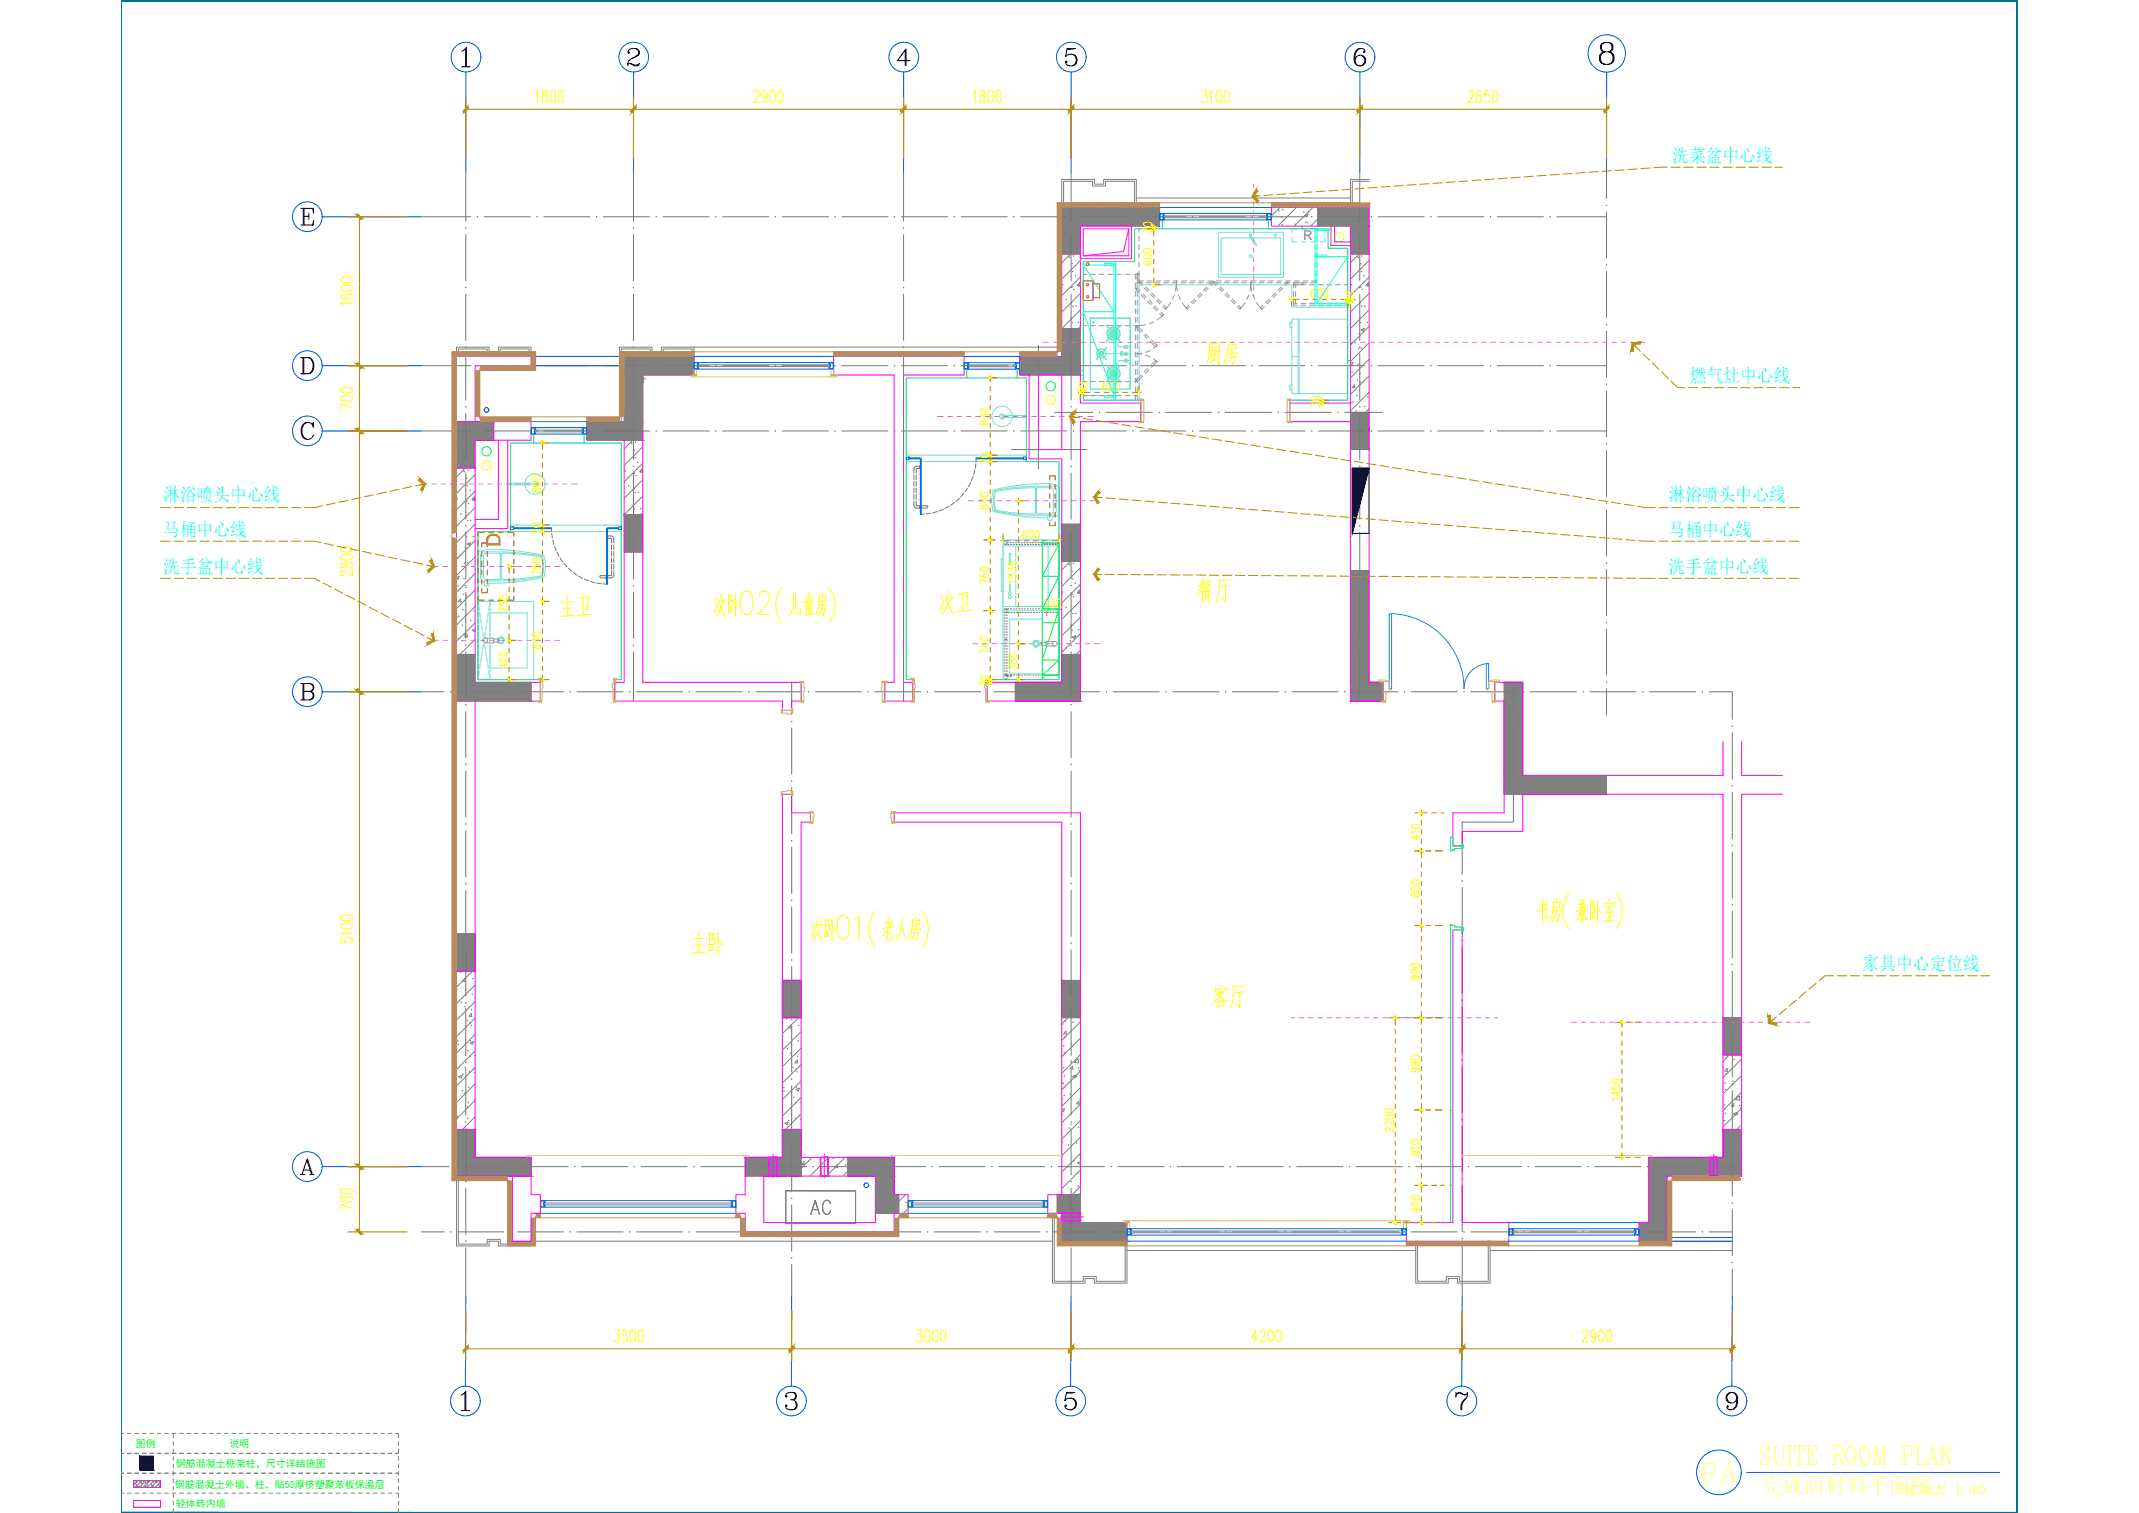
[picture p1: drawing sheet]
<svg xmlns="http://www.w3.org/2000/svg" width="594mm" height="420mm" viewBox="0 0 594 420" stroke-linecap="round" stroke-linejoin="round" font-family="sans-serif">
<defs><g id="words">
<text font-size="11" fill="#b88a00" x="331.3" y="168.3">餐厅</text>
<text font-size="10.6" fill="#c16edd" x="334.1" y="102.3">厨房</text>
<text font-size="10.6" fill="#767676" x="154.5" y="172.5">主卫</text>
<text font-size="10.6" fill="#ff0" x="335.5" y="281.2">客厅</text>
<g font-size="10.1" fill="#ff0">
<text x="259.6" y="171.4">次卫</text>
<text x="190.9" y="266">主卧</text>
</g>
<text font-size="9.3" fill="#ffff7f" x="471.3" y="412.7">PA</text>
<text font-size="8.8" fill="#ffff7f" x="487.9" y="407.8">SUITE ROOM PLAN</text>
<text font-size="7.5" fill="#808080" x="224" y="338.3">AC</text>
<text font-size="5.9" fill="#ffff7f" x="489.1" y="414.7">完成面材料平面图</text>
<text font-size="5.7" fill="#ffff7f" x="527" y="416.3">SCALE 1:40</text>
<text font-size="5.4" fill="#f00" x="139" y="151.9" transform="rotate(-90 139 151.9)">D</text>
<g font-size="5.2" fill="#0ff">
<text x="464.4" y="44.9">洗菜盆中心线</text>
<text x="469.3" y="106.1">燃气灶中心线</text>
<text x="45.3" y="139.2">淋浴喷头中心线</text>
<text x="463.4" y="139.2">淋浴喷头中心线</text>
<text x="45.3" y="148.8">马桶中心线</text>
<text x="463.4" y="148.8">马桶中心线</text>
<text x="45.3" y="159">洗手盆中心线</text>
<text x="463.4" y="159">洗手盆中心线</text>
<text x="517.3" y="269.4">家具中心定位线</text>
</g>
<text font-size="3.7" fill="#808080" x="361.9" y="66.6">R</text>
<g font-size="2.8" fill="#0f0">
<text x="37.8" y="401.9">图例</text>
<text x="63.7" y="401.9">说明</text>
<text x="48.8" y="407.3">钢筋混凝土框架柱，尺寸详结施图</text>
<text x="48.5" y="413.3">钢筋混凝土外墙、柱，贴50厚挤塑聚苯板保温层</text>
<text x="48.8" y="418.4">轻体砖内墙</text>
</g>
</g></defs>
<!-- layer: 0 -->
<g fill="none" stroke="#6edddd" stroke-width=".28">
<path d="M302.8 88.3h11.1v19.8h-11.1zM302.8 88.3l.1 .1M302.9 88.4h11v19.6h-11zM303.6 89.6h.1M303.6 89.7h.1M303.6 89.7v.1l.1-.1M303.7 89.6h.1M303.7 89.5h-.1M303.7 89.3l-.1 .1M303.7 89.6v.1M304.6 96.5l.6 1-.7-.9M304.6 99.8l.7-.9-.8 1"/>
<path d="M305 97.2a1.29 1.29 0 0 0 0 1.9M305.1 97.3a1.25 1.25 0 0 0 0 1.8M305.1 97.2l1-.3 .6 .3-.6-.2-1 .2M305.1 99.2l1 .3 .6-.3M305.1 99.2l1 .2 .6-.2M306.5 98.9l.8 .9zM306.8 97.3a1.25 1.25 0 0 1 0 1.8M306.8 97.2a1.29 1.29 0 0 1 0 1.9M307.2 98.2h4.1M307.2 96.5l-.7 1 .7-.9M307.3 95l1-1.4 .1 .1-1.1 1.3M307.3 94.9l.1 .1"/>
<path d="M307.3 90.3l1.1 1.3-.1 .1-1-1.3M307.4 90.3l-.1 .1M308 91.3a1.84 1.84 0 0 0 0 2.7M308 91.3a1.8 1.8 0 0 0 0 2.7M308.2 91.5a1.55 1.55 0 0 0 0 2.3M308.3 93.9a1.55 1.55 0 0 0 1.9 0M308.3 91.4a1.55 1.55 0 0 1 1.9 0M308.5 92.5l.4 .2h-.4M308.5 92.8l.4-.1-.4 .1M308.5 92.4l.4 .2-.4-.1M308.6 92.3l.3 .3-.3-.2M308.6 93l.3-.2-.3 .2"/>
<path d="M308.9 91.9l.3 .5-.3-.4M308.9 93.3l.3-.3-.2 .4M308.9 92.7l-.4 .2M309.1 91.9l.1 .5 .2-.5M309.1 93.4l.1-.4-.1 .4M309.1 91.9l.1 .5v-.5M309.2 92.9l-.3 .4M309.2 93.4v-.4l.2 .4M309.3 93l.2 .4M309.3 92.9l.3 .4M309.3 93l.2 .3M309.5 91.9l-.2 .5 .2-.5"/>
<path d="M309.5 92.7l.5 .2M309.6 92l-.3 .4M309.8 94.4l.9 1.9h1.5a.53 .53 0 0 0 .5 .5 .53 .53 0 0 0 .5-.5M309.9 92.3l-.4 .3 .5-.2M310 92.4l-.5 .2 .5-.1M310 93l-.5-.2 .4 .2M310 92.5l-.5 .2h.5M310 92.8l-.5-.1 .5 .1M310.3 91.5a1.55 1.55 0 0 1 0 2.3M310.4 94.1a1.8 1.8 0 0 1-2.3 0 1.73 1.73 0 0 0 2.3 0M310.4 91.2a1.76 1.76 0 0 0-2.3 0 1.8 1.8 0 0 1 2.3 0M310.5 94a1.8 1.8 0 0 0 0-2.7 1.78 1.78 0 0 1 0 2.7"/>
<path d="M311.1 90.3l-1.1 1.3 .2 .1 1.1-1.3M311.2 90.3l.1 .1M311.3 97.6h.5v1.2h-.5zM311.3 95l-1.1-1.4-.2 .1 1.1 1.3M311.3 94.9l-.1 .1M311.4 97.7h.3v1h-.3zM311.5 98.3h.1M311.5 98.2h.1M311.5 98.6h.1M311.5 98.4h.1M311.5 98.3v.3M311.5 98h.1"/>
<path d="M311.5 97.9h.1M311.6 98.1h.1M311.6 97.9v.1M311.6 98.2h.1M313.2 98.2h.7M313.2 96.3h.7M313.2 98.2a.53 .53 0 0 1-.5 .5 .53 .53 0 0 1-.5-.5h-.4M313.9 88.3v.1M358.3 89.6h.5v1.4h-.5zM358.8 89.6v-.7l.2-.3h15.3v20.7h-15.3l-.2-.2v-.8M358.8 91v7.7l.4 .3M360.6 88.6v20.7"/>
<path d="M360.8 99h-1.7l-.3 .3v7.6M360.8 88.6v20.7M279 115.4a.74 .74 0 0 0-1.1-.4 .74 .74 0 0 0 0 1.2 .74 .74 0 0 0 1.1-.3M281.1 115.4a2.82 2.82 0 0 0-4.3-2.2 2.82 2.82 0 0 0 0 4.8 2.82 2.82 0 0 0 4.3-2.1M285.1 115.4h-6.8l-.2 .2 .2 .3h6.8M285.1 112.5v6.6M302.9 108l-.1 .1M307.3 106l1-1.3 .1 .1-1.1 1.3M307.3 106l.1 .1M307.4 101.4l.9 1.4 .1-.1-1.1-1.3M308 102.4a1.84 1.84 0 0 0 0 2.7M308 102.4a1.8 1.8 0 0 0 0 2.7"/>
<path d="M308.1 105.2a1.84 1.84 0 0 0 2.3 0M308.1 102.3a1.84 1.84 0 0 1 2.3 0M308.1 105.1a1.8 1.8 0 0 0 2.3 0M308.1 102.3a1.8 1.8 0 0 1 2.3 0M308.2 102.6a1.55 1.55 0 0 0 0 2.3M308.3 102.5a1.55 1.55 0 0 1 1.9 0M308.3 104.9a1.55 1.55 0 0 0 1.9 0M308.5 103.6l.4 .2-.4 .1M308.5 103.8h.4h-.4M308.6 103.4l.3 .3M308.9 104.4l.3-.4-.3 .4M308.9 103l.3 .5-.3-.4"/>
<path d="M309 103.8l-.5 .2M309.1 103l.1 .5 .2-.5M309.1 104.5l.1-.4-.1 .4M309.1 103l.1 .5M309.2 104.1l-.2 .4M309.2 103v.4M309.3 104.1l.2 .4M309.4 104.5l-.2-.4v.4M309.5 103l-.2 .5M309.5 103l-.2 .5 .3-.4M309.5 103.8l.5 .2M309.6 104.4l-.3-.4 .2 .4"/>
<path d="M309.9 103.4l-.4 .2 .5-.1M310 103.8h-.5l.5 .1M310 103.6l-.5 .2h.5M310 103.5l-.5 .2M310.3 102.6a1.55 1.55 0 0 1 0 2.3M310.5 105.1a1.8 1.8 0 0 0 0-2.7 1.78 1.78 0 0 1 0 2.7M311.2 101.4l-1 1.4-.2-.1 1.1-1.3M311.3 106l-1.1-1.3-.2 .1 1.1 1.3M311.3 106l-.1 .1M313.2 100.1h.7M313.2 100.1a.53 .53 0 0 1-.5 .5 .53 .53 0 0 1-.5-.5h-1.5l-.9 1.9M313.9 108v.1"/>
<path d="M358.3 106.9h.5v1.4h-.5zM141.8 134.2l6.8-.1 .2 .3-.2 .2-6.8 .1M141.8 131.2v6.6M145.8 134.1a2.82 2.82 0 0 1 4.3-2.1 2.82 2.82 0 0 1 0 4.8 2.82 2.82 0 0 1-4.3-2.2M147.9 134.1a.74 .74 0 0 1 1.2-.3 .74 .74 0 0 1 0 1.2 .74 .74 0 0 1-1.2-.4M275.4 138.6v.9M275.4 139.5a2.96 2.96 0 0 0 .8 2.6M275.9 139a4.2 4.2 0 0 0 .7 2.9l6.3 1 5.4 .2M276.1 139l.3 2.5M276.2 136a2.96 2.96 0 0 0-.8 2.6M276.4 136.6l-.3 2.5M276.5 136.6l.1-.2 4.3-.6 6.5-.4 .2 .3v6.9a39.3 39.3 0 0 1-11-.9"/>
<path d="M287.9 135.6v6.9M288.2 135h4.5M288.3 135l-5.4 .3-6.3 .9a4.1 4.1 0 0 0-.7 2.9M291.7 134.3l2.2 .7 .2 .5v7.2l-.2 .4-1.6 .5v.9h-1.3v-.7M291.7 134.3l-7.8 .4-7.7 1.2M292.1 135.4l.3 .3 .2 .4M292.1 135.4h-3.9l-.3 .2M292.6 136.1v5.9l-.2 .4-.3 .2M292.8 135l.6 .8-.1 6.7-.5 .6h-4.6M133.5 154.1v6.4M134.3 154.3v5.9M134.3 154.3l.2-.4 .3-.2h4.1l.1 7-.3 .2"/>
<path d="M138.6 153.2h-4.5l-.6 .9M138.6 153.3l5.4 .2 6.4 .9a4.7 4.7 0 0 1 .5 3.4l-.3 2M150.3 154.6l-5.4-.7-5.4-.3-.2 .3v6.9a39.3 39.3 0 0 0 11-.9M150.3 154.7l.1 .1M150.4 154.8l.3 3-.4 2.1M150.7 159.8l-.3 .4M151.1 154.5l-.1-.1a56.5 56.5 0 0 0-15.9-1.8l-2.1 .6-.2 .5v7.2l.2 .5 1.6 .5v.8h1.3v-.7M151.1 154.5l.4 2.3M151.5 156.8v1M151.5 157.8l-.4 2.3M276.2 142.1l7.4 1.3 7.4 .4M276.5 141.5l.1 .2"/>
<path d="M278.6 151.6h15.5v16.8h-15.5zM278.6 155.2h-.5v9.1h.5M282.1 151.6v16.8M287.9 142.5l.3 .2h3.9M291 143.1v.7M291.1 151.6v16.8M292.3 143.1v.5M133.5 160.5l.6 .8h4.5M134.3 160.2l.2 .4 .3 .3M134.6 161.3v.6M134.8 161h3.9M135.9 161.3v.7"/>
<path d="M150.4 160.1l-6.4 1-5.4 .2M150.7 160.4l-7.3 1.2-7.5 .4M151.1 160.1l-.4 .2"/>
<circle cx="305.9" cy="98.2" r=".66"/>
<circle cx="305.9" cy="98.2" r=".61"/>
<circle cx="305.9" cy="98.2" r=".4"/>
<circle cx="305.9" cy="98.2" r=".32"/>
<circle cx="309.3" cy="92.6" r="1.08"/>
<circle cx="309.3" cy="92.6" r="1.04"/>
<circle cx="309.3" cy="92.6" r=".74"/>
<circle cx="309.3" cy="92.6" r=".28"/>
<circle cx="312.7" cy="96.3" r=".4"/>
<circle cx="312.7" cy="98.2" r=".4"/>
<circle cx="312.7" cy="96.3" r=".28"/>
<circle cx="312.7" cy="98.2" r=".28"/>
<circle cx="312.7" cy="98.2" r=".19"/>
<circle cx="312.7" cy="96.3" r=".19"/>
<circle cx="309.3" cy="103.7" r="1.08"/>
<circle cx="309.3" cy="103.7" r="1.04"/>
<circle cx="309.3" cy="103.7" r=".74"/>
<circle cx="309.3" cy="103.7" r=".28"/>
<circle cx="312.7" cy="100.1" r=".4"/>
<circle cx="312.7" cy="100.1" r=".28"/>
<circle cx="312.7" cy="100.1" r=".19"/>
<circle cx="280.5" cy="153.9" r=".19"/>
<circle cx="280.5" cy="155.2" r=".19"/>
<circle cx="280.5" cy="154.5" r=".19"/>
<circle cx="280.5" cy="155.9" r=".19"/>
<circle cx="280.5" cy="156.6" r=".19"/>
<circle cx="280.5" cy="160" r=".4"/>
<circle cx="280.5" cy="162.4" r=".19"/>
<circle cx="280.5" cy="163.8" r=".19"/>
<circle cx="280.5" cy="163.1" r=".19"/>
<circle cx="280.5" cy="165.8" r=".4"/>
<circle cx="280.5" cy="164.7" r=".4"/>
</g>
<!-- layer: A-HATH -->
<g fill="#808080" stroke="#808080" stroke-width=".28">
<path d="M126.8 117.1l10.3 5.2v-5.2zM126.8 117.1l10.3 5.2h-10.3z"/>
<path d="M126.8 122.3l5.2 7.7v-7.7zM126.8 122.3l5.2 7.7h-5.2z"/>
<path d="M126.8 313.6l5.2 7.8v-7.8zM126.8 313.6l5.2 7.8h-5.2z"/>
<path d="M126.8 321.4l20.7 5.2v-5.2zM126.8 321.4l20.7 5.2h-20.7z"/>
<path d="M478.5 313.6l5.2 7.8v-7.8zM478.5 313.6l5.2 7.8h-5.2z"/>
<path d="M457.8 321.4l25.9 5.2v-5.2zM457.8 321.4l25.9 5.2h-25.9z"/>
<path d="M457.8 326.6l5.2 12.9v-12.9zM457.8 326.6l5.2 12.9h-5.2z"/>
<path d="M455.3 339.5l7.7 5.2v-5.2zM455.3 339.5l7.7 5.2h-7.7z"/>
<path d="M217.3 272.2l5.2 10.4v-10.4zM217.3 272.2l5.2 10.4h-5.2z"/>
<path d="M375.1 114.5l5.1 10.3v-10.3zM375.1 114.5l5.1 10.3h-5.1z"/>
<path d="M366 57.6l14.2 5.2v-5.2zM366 57.6l14.2 5.2h-14.2z"/>
<path d="M375.1 62.8l5.1 7.7v-7.7zM375.1 62.8l5.1 7.7h-5.1z"/>
<path d="M375.1 158.5l5.1 31v-31zM375.1 158.5l5.1 31h-5.1z"/>
<path d="M375.1 189.5l9 5.2v-5.2zM375.1 189.5l9 5.2h-9z"/>
<path d="M478.5 282.6l5.2 10.3v-10.3zM478.5 282.6l5.2 10.3h-5.2z"/>
<path d="M417.7 189.5l5.2 25.8v-25.8zM417.7 189.5l5.2 25.8h-5.2z"/>
<path d="M417.7 215.3l28.5 5.3v-5.3zM417.7 215.3l28.5 5.3h-28.5z"/>
<path d="M294.9 272.2l5.2 10.4v-10.4zM294.9 272.2l5.2 10.4h-5.2z"/>
<path d="M293.6 331.8l6.5 5.1v-5.1zM293.6 331.8l6.5 5.1h-6.5z"/>
<path d="M294.9 336.9l5.2 2.6v-2.6zM294.9 336.9l5.2 2.6h-5.2z"/>
<path d="M294.9 339.5l18.1 5.2v-5.2zM294.9 339.5l18.1 5.2h-18.1z"/>
<path d="M235.4 321.4l12.9 5.2v-5.2zM235.4 321.4l12.9 5.2h-12.9z"/>
<path d="M243.2 326.6l5.1 5.2v-5.2zM243.2 326.6l5.1 5.2h-5.1z"/>
<path d="M243.2 331.8l6.4 5.1v-5.1zM243.2 331.8l6.4 5.1h-6.4z"/>
<path d="M217.3 313.6l5.2 7.8v-7.8zM217.3 313.6l5.2 7.8h-5.2z"/>
<path d="M207 321.4l15.5 5.2v-5.2zM207 321.4l15.5 5.2h-15.5z"/>
<path d="M294.9 57.6l27.2 5.2v-5.2zM294.9 57.6l27.2 5.2h-27.2z"/>
<path d="M294.9 62.8l5.2 7.7v-7.7zM294.9 62.8l5.2 7.7h-5.2z"/>
<path d="M294.9 145.5l5.2 10.4v-10.4zM294.9 145.5l5.2 10.4h-5.2z"/>
<path d="M294.9 181.7l5.2 7.8v-7.8zM294.9 181.7l5.2 7.8h-5.2z"/>
<path d="M282 189.5l18.1 5.2v-5.2zM282 189.5l18.1 5.2h-18.1z"/>
<path d="M294.9 91.2l5.2 7.8v-7.8zM294.9 91.2l5.2 7.8h-5.2z"/>
<path d="M283.3 99l16.8 5.1v-5.1zM283.3 99l16.8 5.1h-16.8z"/>
<path d="M173.4 143l5.1 10.3v-10.3zM173.4 143l5.1 10.3h-5.1z"/>
<path d="M173.4 99l19.3 5.1v-5.1zM173.4 99l19.3 5.1h-19.3z"/>
<path d="M173.4 104.1l5.1 13v-13zM173.4 104.1l5.1 13h-5.1z"/>
<path d="M163 117.1l15.5 5.2v-5.2zM163 117.1l15.5 5.2h-15.5z"/>
<path d="M126.8 181.7l5.2 7.8v-7.8zM126.8 181.7l5.2 7.8h-5.2z"/>
<path d="M126.8 189.5l20.7 5.2v-5.2zM126.8 189.5l20.7 5.2h-20.7z"/>
<path d="M126.8 259.3l5.2 10.4v-10.4zM126.8 259.3l5.2 10.4h-5.2z"/>
</g>
<!-- layer: AXIS -->
<path d="M420.3 192.1v25.8" fill="none" stroke="#bababa" stroke-width=".28"/>
<!-- layer: WALL -->
<g fill="none" stroke="#f0f" stroke-width=".28">
<path d="M294.9 57.6h27.2v5.2h-22v7.7h-5.2zM366 57.6h14.2v12.9h-5.1v-7.7h-9.1zM380.2 57.6h-27.1v5.2h12.9M380.2 57.6v131.9h3.9v5.2h-9v-77.6h-16.8v-5.2h16.8M294.9 70.5v20.7M300.1 62.8h14.2v9h-14.2zM300.1 70.5v20.7M300.9 63.5h12.6v7.5h-12.6zM313.5 63.5l-1.5 6.4-11.1 1.1M375.1 62.8v51.7M173.4 99h19.3v5.1h-14.2v18.2h-15.5v-5.2h10.4zM231.5 99h36.3v5.1h-16.8v85.4h2.5v5.2h-7.8v-5.2h2.6v-85.4h-16.8z"/>
<path d="M283.3 99h11.6v-7.8h5.2v12.9h-16.8zM294.9 99h-11.6v5.1h2.5v23.3h9.1v62.1h-20.7v5.2h25.9v-77.6h16.8v-5.2h-16.8v-10.3M126.8 117.1h10.3v5.2h-5.1v7.7h-5.2zM126.8 117.1v-18.1h20.7v2.6h-15.5v15.5M137.1 117.1h10.4v5.2h-10.4M178.5 119.7v69.8h44v5.2h-2.6v2.6h-2.6v-2.6h-46.5v-5.2h2.6v-67.2M288.4 104.1h6.5v20.7h-6.5zM375.1 114.5h5.1v10.3h-5.1zM126.8 130v51.7M132 130v51.7M138.4 122.3v21.9h-6.4M141 122.3v24.5h-9"/>
<path d="M173.4 143h5.1v10.3h-5.1zM294.9 145.5h5.2v10.4h-5.2zM375.1 158.5h5.1v31h3.9v5.2h-9zM126.8 181.7h5.2v7.8h15.5v5.2h-20.7zM126.8 194.7v131.9h15.5v18.1h5.2v-7.8h2.6v-5.1h-2.6v-5.2M132 194.7v126.7M147.5 189.5h2.6v5.2h-2.6M282 189.5h12.9v-7.8h5.2v13h-18.1zM417.7 189.5h5.2v25.8h23.3v5.3h-28.5zM478.5 205.9v9.4h-55.6v-25.8h-7.7v5.2h2.5v31h-14.2v9.2h2.6v-4h16.8v-10.3h55.6v100.8M483.7 205.9v9.4h11.3M217.3 220.6h2.6v5.1h5.2v2.6h-2.6v93.1h25.8v10.4h3.9v5.1h-3.9v5.2h-41.3v-5.2h-2.6v-5.1h2.6v-10.4h10.3z"/>
<path d="M495 220.6h-11.3v106M126.8 259.3h5.2v10.4h-5.2zM403.5 258.2h2.6v81.3h13v5.2h-28.5v-5.2h12.9zM126.8 269.7h5.2M217.3 272.2h5.2v10.4h-5.2zM217.3 272.2h5.2M294.9 272.2h5.2v10.4h-5.2zM217.3 282.6h5.2M478.5 292.9h5.2M126.8 313.6h5.2v7.8h15.5v5.2h-20.7zM217.3 313.6h5.2M478.5 313.6h5.2"/>
<path d="M207 321.4h10.3v-7.8h5.2v13h-15.5zM212.1 326.6h31.1v12.9h-31.1zM235.4 321.4h12.9v10.4h1.3v5.1h-6.4v-10.3h-7.8zM293.6 331.8h6.5v7.7h12.9v5.2h-18.1v-7.8h-1.3zM300.1 331.8v-106.1h-51.8v2.6h46.6v103.5h-3.9v5.1h3.9v7.8"/>
</g>
<path d="M478.5 282.6h5.2v10.3h-5.2zM483.7 321.4v-7.8h-5.2v7.8h-20.7v18.1h-2.5v5.2h7.7v-18.1h20.7" fill="none" stroke="#f0f" stroke-width=".28"/>
<g fill="none" stroke="#767676" stroke-width=".28">
<path d="M129.4 47.8v13.6M175.9 47.8v13.6M251 47.8v13.6M297.5 47.8v13.6M377.7 47.8v13.6M446.2 47.8v7.3M446.2 58.8v12.9M117 60.2h13.8M129.4 65.2v12.8M134.5 60.2h12.8M151 60.2h12.9M167.6 60.2h12.8"/>
<path d="M175.9 65.2v12.8M184.1 60.2h12.9M200.7 60.2h12.8M217.3 60.2h12.8M233.8 60.2h12.8M250.4 60.2h12.8M251 65.2v12.8M266.9 60.2h12.8M283.5 60.2h12.7M297.5 65.2v12.8M300 60.2h12.8M316.6 60.2h12.8"/>
<path d="M333.1 60.2h12.8M349.6 60.2h12.9M366.2 60.2h12.8M377.7 65.2v12.8M382.7 60.2h12.9M399.3 60.2h12.8M415.8 60.2h12.9M432.4 60.2h13.8M446.2 75.4v12.8M129.4 81.7v12.8M129.4 98.3v12.8M175.9 81.7v12.8"/>
<path d="M175.9 98.3v12.8M251 81.7v12.8M251 98.3v12.8M288.4 96v7M297.5 81.7v12.8M297.5 98.3v12.8M377.7 81.7v12.8M377.7 98.3v12.8M446.2 91.9v12.9M117 101.6h13.8M117 119.7h13.8M129.4 114.8v12.8"/>
<path d="M134.5 101.6h12.8M134.5 119.7h12.8M151 101.6h12.9M151 119.7h12.9M167.6 101.6h12.8M167.6 119.7h12.8M175.9 114.8v12.8M184.1 101.6h12.9M184.1 119.7h12.9M200.7 101.6h12.8M200.7 119.7h12.8M217.3 101.6h12.8"/>
<path d="M217.3 119.7h12.8M233.8 101.6h12.8M233.8 119.7h12.8M250.4 101.6h12.8M250.4 119.7h12.8M251 114.8v12.8M266.9 101.6h12.8M266.9 119.7h12.8M283.5 101.6h12.7M283.5 119.7h12.7M288.4 106.7v12.8M293 114.5h10.5"/>
<path d="M297.5 114.8v12.8M300 101.6h12.8M300 119.7h12.8M307.2 114.5h12.8M316.6 101.6h12.8M316.6 119.7h12.8M323.8 114.5h12.8M333.1 119.7h12.8M340.3 114.5h12.8M349.6 101.6h12.9M349.6 119.7h12.9M356.9 114.5h12.8"/>
<path d="M366.2 101.6h12.8M366.2 119.7h12.8M373.4 114.5h10.6M377.7 114.8v12.8M382.7 101.6h12.9M382.7 119.7h12.9M399.3 101.6h12.8M399.3 119.7h12.8M415.8 101.6h12.9M415.8 119.7h12.9M432.4 101.6h13.8M432.4 119.7h13.8"/>
<path d="M446.2 108.5v12.8M129.4 131.4v12.8M175.9 131.4v12.8M251 131.4v12.8M281 124.8h8.6M288.4 123.2v7.1M293.3 124.8h8.6M297.5 131.4v12.8M377.7 131.4v12.8M446.2 125.1v12.8M129.4 147.9v12.8M175.9 147.9v12.8"/>
<path d="M251 147.9v12.8M297.5 147.9v12.8M377.7 147.9v12.8M446.2 141.6v12.8M446.2 158.2v12.8M129.4 164.5v12.8M175.9 164.5v12.8M251 164.5v12.8M297.5 164.5v12.8M377.7 164.5v12.8M446.2 174.7v12.8M117 192.1h6.4"/>
<path d="M127.1 192.1h12.9M129.4 181v12.8M129.4 197.6v12.8M143.7 192.1h12.8M160.2 192.1h12.9M175.9 181v13.7M176.8 192.1h12.8M193.3 192.1h12.8M209.9 192.1h12.8M219.9 189.5v9M226.4 192.1h12.8M243 192.1h12.8"/>
<path d="M251 181v13.7M259.5 192.1h12.8M276.1 192.1h12.8M292.6 192.1h12.8M297.5 181v12.8M297.5 197.6v12.8M309.2 192.1h12.8M325.7 192.1h12.8M342.3 192.1h12.8M358.8 192.1h12.8M375.4 192.1h12.8M377.7 181v13.7"/>
<path d="M391.9 192.1h12.8M408.5 192.1h12.8M420.3 189.5v9.2M425 192.1h12.9M441.6 192.1h12.8M446.2 191.3v7.3M458.1 192.1h12.9M474.7 192.1h6.4v7.7M129.4 214.1v12.8M219.9 202.2v12.8M219.9 218.7v12.9M297.5 214.1v12.8"/>
<path d="M420.3 219l-.1 9.3-14.1 .1v14.4M420.3 202.4v12.9M481.1 203.5v12.8M129.4 230.7v12.8M219.9 235.3v12.8M297.5 230.7v12.8M481.1 220v12.9M481.1 236.6v12.8M129.4 247.2v12.9M219.9 251.8v12.9M297.5 247.2v12.9M406.1 246.5v12.8"/>
<path d="M481.1 253.2v12.8M129.4 263.8v12.8M219.9 268.4v12.8M297.5 263.8v12.8M406.1 263.1v12.8M406.1 279.6v12.8M481.1 269.7v12.8M129.4 280.3v12.9M129.4 296.9v12.8M219.9 284.9v12.9M297.5 280.3v12.9M297.5 296.9v12.8"/>
<path d="M406.1 296.2v12.8M481.1 286.3v12.8M129.4 313.4v12.9M219.9 301.5v12.8M219.9 318.1v12.8M297.5 313.4v12.9M406.1 312.7v12.8M481.1 302.8v12.8M481.1 319.4v12.8M117 324h7.7M128.4 324h12.8M129.4 330v12.8"/>
<path d="M144.9 324h12.9M161.5 324h12.8M178.1 324h12.8M194.6 324h12.8M211.2 324h12.8M219.9 334.6v12.8M227.7 324h12.8M244.3 324h12.8M260.8 324h12.8M277.4 324h12.8M293.9 324h12.8M297.5 330v12.8"/>
<path d="M310.5 324h12.8M327 324h12.9M343.6 324h12.8M360.1 324h12.9M376.7 324h12.8M393.2 324h12.9M406.1 329.3v12.8M409.8 324h12.8M426.3 324h12.9M442.9 324h12.8M459.4 324h12.9M476 324h7.7"/>
<path d="M481.1 335.9v12.8M117 342.1h6.4M127.1 342.1h12.9M129.4 346.5v13.6M143.7 342.1h12.8M160.2 342.1h12.9M176.8 342.1h12.8M193.3 342.1h12.8M209.9 342.1h12.8M219.9 351.2v8.9M226.4 342.1h12.8M243 342.1h12.8"/>
<path d="M259.5 342.1h12.8M276.1 342.1h12.8M292.6 342.1h12.8M297.5 346.5v13.6M309.2 342.1h12.8M325.7 342.1h12.8M342.3 342.1h12.8M358.8 342.1h12.8M375.4 342.1h12.8M391.9 342.1h12.8M406.1 345.8v14.3M408.5 342.1h12.8"/>
<path d="M425 342.1h12.9M441.6 342.1h12.8M458.1 342.1h12.9M474.7 342.1h6.4M481.1 352.5v7.6"/>
</g>
<g fill="#767676" stroke="#767676" stroke-width=".28">
<path d="M198.7 60.2h.2z"/>
<path d="M298 60.2h.2z"/>
<path d="M132.5 101.6h.2z"/>
<path d="M165.6 101.6h.2z"/>
<path d="M215.3 101.6h.1z"/>
<path d="M231.8 101.6h.2z"/>
<path d="M298 101.6h.2z"/>
<path d="M314.6 101.6h.1z"/>
<path d="M413.9 101.6h.2z"/>
<path d="M165.6 119.7h.2z"/>
<path d="M215.3 119.7h.1z"/>
<path d="M231.8 119.7h.2z"/>
<path d="M264.9 119.7h.2z"/>
<path d="M298 119.7h.2z"/>
<path d="M364.2 119.7h.2z"/>
<path d="M125.1 192.1h.2z"/>
<path d="M141.7 192.1h.2z"/>
<path d="M158.2 192.1h.2z"/>
<path d="M241.1 192v.2z"/>
<path d="M274.2 192v.2z"/>
<path d="M307.2 192.1h.2z"/>
<path d="M340.3 192.1h.2z"/>
<path d="M356.9 192.1h.1z"/>
<path d="M373.4 192.1h.2z"/>
<path d="M390 192.1h.1z"/>
<path d="M406.5 192.1h.2z"/>
<path d="M423.1 192.1h.1z"/>
<path d="M456.2 192.1h.2z"/>
<path d="M472.8 192v.2z"/>
<path d="M143 324h.2z"/>
<path d="M159.6 324h.1z"/>
<path d="M192.7 324h.1z"/>
<path d="M225.7 324h.2z"/>
<path d="M258.8 324h.2z"/>
<path d="M291.9 324h.2z"/>
<path d="M325 324h.2z"/>
<path d="M391.2 324h.2z"/>
<path d="M440.9 324h.2z"/>
<path d="M474 324h.2z"/>
<path d="M129.3 344.7h.2z"/>
<path d="M129.3 328.1h.2z"/>
<path d="M129.3 295h.2z"/>
<path d="M129.3 228.8h.2z"/>
<path d="M129.3 195.7h.2z"/>
<path d="M129.3 179.2h.2z"/>
<path d="M129.3 162.6h.2z"/>
<path d="M129.3 146.1h.2z"/>
<path d="M129.4 112.9v.1z"/>
<path d="M129.3 63.3h.2z"/>
<path d="M175.9 96.4h.1z"/>
<path d="M175.9 63.3h.1z"/>
<path d="M250.9 162.6h.1z"/>
<path d="M250.9 146.1h.1z"/>
<path d="M250.9 129.5h.1z"/>
<path d="M251 96.4v.1z"/>
<path d="M297.4 344.7h.2z"/>
<path d="M297.4 228.8h.2z"/>
<path d="M297.4 129.5h.2z"/>
<path d="M297.4 112.9h.2z"/>
<path d="M297.4 96.4h.2z"/>
<path d="M297.4 79.8h.2z"/>
<path d="M377.6 179.2h.1z"/>
<path d="M377.6 162.6h.1z"/>
<path d="M377.6 113h.1z"/>
<path d="M377.7 96.4v.1z"/>
<path d="M446.1 189.4h.2z"/>
<path d="M446.1 172.9h.2z"/>
<path d="M446.1 156.3h.2z"/>
<path d="M446.1 139.8h.2z"/>
<path d="M446.1 106.7h.2z"/>
<path d="M446.1 90.1h.2z"/>
<path d="M219.8 349.3h.2z"/>
<path d="M219.8 332.8h.2z"/>
<path d="M219.8 299.7h.2z"/>
<path d="M219.8 283.1h.2z"/>
<path d="M219.8 266.6h.2z"/>
<path d="M219.8 250h.2z"/>
<path d="M219.8 233.5h.2z"/>
<path d="M219.8 216.9h.2z"/>
<path d="M406 344h.2z"/>
<path d="M481 350.6h.2z"/>
<path d="M481 317.5h.2z"/>
<path d="M481 267.8h.2z"/>
<path d="M481 251.3h.2z"/>
<path d="M481 201.6h.2z"/>
<path d="M288.3 121.4h.2z"/>
<path d="M288.3 104.9h.2z"/>
<path d="M420.2 217.1h.2z"/>
<path d="M125.1 342.1h.2z"/>
<path d="M158.2 342.1h.2z"/>
<path d="M224.5 342.1h.1z"/>
<path d="M241 342.1h.2z"/>
<path d="M274.1 342.1h.2z"/>
<path d="M290.7 342.1h.1z"/>
<path d="M340.3 342.1h.2z"/>
<path d="M373.4 342.1h.2z"/>
<path d="M390 342.1h.1z"/>
<path d="M406.5 342.1h.2z"/>
<path d="M439.6 342.1h.2z"/>
<path d="M456.2 342.1h.2z"/>
<path d="M472.7 342.1h.2z"/>
<circle cx="132.6" cy="60.2" r=".07"/>
<circle cx="149.2" cy="60.2" r=".07"/>
<circle cx="165.7" cy="60.2" r=".07"/>
<circle cx="182.3" cy="60.2" r=".07"/>
<circle cx="215.4" cy="60.2" r=".07"/>
<circle cx="265" cy="60.2" r=".07"/>
<circle cx="281.6" cy="60.2" r=".07"/>
<circle cx="380.9" cy="60.2" r=".07"/>
<circle cx="397.4" cy="60.2" r=".07"/>
<circle cx="414" cy="60.2" r=".07"/>
<circle cx="430.5" cy="60.2" r=".07"/>
<circle cx="149.2" cy="101.5" r=".07"/>
<circle cx="182.3" cy="101.5" r=".07"/>
<circle cx="198.8" cy="101.5" r=".07"/>
<circle cx="248.5" cy="101.5" r=".07"/>
<circle cx="265" cy="101.5" r=".07"/>
<circle cx="281.6" cy="101.5" r=".07"/>
<circle cx="364.3" cy="101.5" r=".07"/>
<circle cx="380.9" cy="101.5" r=".07"/>
<circle cx="397.4" cy="101.5" r=".07"/>
<circle cx="430.5" cy="101.5" r=".07"/>
<circle cx="132.6" cy="119.7" r=".07"/>
<circle cx="149.2" cy="119.7" r=".07"/>
<circle cx="182.3" cy="119.7" r=".07"/>
<circle cx="198.8" cy="119.7" r=".07"/>
<circle cx="248.5" cy="119.7" r=".07"/>
<circle cx="281.6" cy="119.7" r=".07"/>
<circle cx="314.7" cy="119.7" r=".07"/>
<circle cx="331.2" cy="119.7" r=".07"/>
<circle cx="347.8" cy="119.7" r=".07"/>
<circle cx="380.9" cy="119.7" r=".07"/>
<circle cx="397.4" cy="119.7" r=".07"/>
<circle cx="414" cy="119.7" r=".07"/>
<circle cx="430.5" cy="119.7" r=".07"/>
<circle cx="174.9" cy="192.1" r=".07"/>
<circle cx="191.4" cy="192.1" r=".07"/>
<circle cx="208" cy="192.1" r=".07"/>
<circle cx="224.5" cy="192.1" r=".07"/>
<circle cx="257.7" cy="192.1" r=".07"/>
<circle cx="290.8" cy="192.1" r=".07"/>
<circle cx="323.9" cy="192.1" r=".07"/>
<circle cx="439.7" cy="192.1" r=".07"/>
<circle cx="126.5" cy="324" r=".07"/>
<circle cx="176.2" cy="324" r=".07"/>
<circle cx="209.3" cy="324" r=".07"/>
<circle cx="242.4" cy="324" r=".07"/>
<circle cx="275.5" cy="324" r=".07"/>
<circle cx="308.6" cy="324" r=".07"/>
<circle cx="341.7" cy="324" r=".07"/>
<circle cx="358.2" cy="324" r=".07"/>
<circle cx="374.8" cy="324" r=".07"/>
<circle cx="407.9" cy="324" r=".07"/>
<circle cx="424.4" cy="324" r=".07"/>
<circle cx="457.5" cy="324" r=".07"/>
<circle cx="129.4" cy="311.6" r=".07"/>
<circle cx="129.4" cy="278.5" r=".07"/>
<circle cx="129.4" cy="261.9" r=".07"/>
<circle cx="129.4" cy="245.4" r=".07"/>
<circle cx="129.4" cy="212.2" r=".07"/>
<circle cx="129.4" cy="129.5" r=".07"/>
<circle cx="129.4" cy="96.4" r=".07"/>
<circle cx="129.4" cy="79.8" r=".07"/>
<circle cx="175.9" cy="179.2" r=".07"/>
<circle cx="175.9" cy="162.6" r=".07"/>
<circle cx="175.9" cy="146.1" r=".07"/>
<circle cx="175.9" cy="129.5" r=".07"/>
<circle cx="175.9" cy="113" r=".07"/>
<circle cx="251" cy="113" r=".07"/>
<circle cx="251" cy="63.3" r=".07"/>
<circle cx="297.5" cy="328.1" r=".07"/>
<circle cx="297.5" cy="311.6" r=".07"/>
<circle cx="297.5" cy="295" r=".07"/>
<circle cx="297.5" cy="278.5" r=".07"/>
<circle cx="297.5" cy="261.9" r=".07"/>
<circle cx="297.5" cy="245.4" r=".07"/>
<circle cx="297.5" cy="212.2" r=".07"/>
<circle cx="297.5" cy="195.7" r=".07"/>
<circle cx="297.5" cy="179.1" r=".07"/>
<circle cx="297.5" cy="162.6" r=".07"/>
<circle cx="297.5" cy="146" r=".07"/>
<circle cx="297.5" cy="63.3" r=".07"/>
<circle cx="377.7" cy="146.1" r=".07"/>
<circle cx="377.7" cy="129.5" r=".07"/>
<circle cx="377.7" cy="63.3" r=".07"/>
<circle cx="446.2" cy="123.2" r=".07"/>
<circle cx="446.2" cy="73.6" r=".07"/>
<circle cx="219.9" cy="316.2" r=".07"/>
<circle cx="219.9" cy="200.4" r=".07"/>
<circle cx="406.1" cy="327.4" r=".07"/>
<circle cx="406.1" cy="310.8" r=".07"/>
<circle cx="406.1" cy="294.3" r=".07"/>
<circle cx="406.1" cy="277.7" r=".07"/>
<circle cx="406.1" cy="261.2" r=".07"/>
<circle cx="406.1" cy="244.6" r=".07"/>
<circle cx="481.1" cy="334" r=".07"/>
<circle cx="481.1" cy="300.9" r=".07"/>
<circle cx="481.1" cy="284.4" r=".07"/>
<circle cx="481.1" cy="234.7" r=".07"/>
<circle cx="481.1" cy="218.2" r=".07"/>
<circle cx="291.5" cy="124.8" r=".07"/>
<circle cx="371.6" cy="114.5" r=".07"/>
<circle cx="355.1" cy="114.5" r=".07"/>
<circle cx="322" cy="114.5" r=".07"/>
<circle cx="305.4" cy="114.5" r=".07"/>
<circle cx="420.3" cy="200.6" r=".07"/>
<circle cx="141.8" cy="342.1" r=".07"/>
<circle cx="174.9" cy="342.1" r=".07"/>
<circle cx="191.4" cy="342.1" r=".07"/>
<circle cx="208" cy="342.1" r=".07"/>
<circle cx="257.7" cy="342.1" r=".07"/>
<circle cx="307.3" cy="342.1" r=".07"/>
<circle cx="323.9" cy="342.1" r=".07"/>
<circle cx="357" cy="342.1" r=".07"/>
<circle cx="423.2" cy="342.1" r=".07"/>
</g>
<g fill="none" stroke="#6edddd" stroke-width=".28">
<path d="M338.4 64.5h18v12.5h-18zM339.1 66.1h16.6v10.1h-16.6zM347.1 65.5l1.5 2.6h.3l.1-.2M347.1 65.4l.1-.2h.2l1.6 2.7M358.9 66v1.1h1.3M360.2 63.5h-1.3v1.2M361.5 67.1h1.3M361.5 63.5h1.3M364.1 67.1h1.3M364.1 63.5h1.3M366.6 63.5h1.4v1.2M368 66v1.1h-1.4"/>
<path d="M374.3 85.3h-15.5v-6.2h-42.4v32M251.7 126.4h33.4M251.7 128.2h33.4M141.8 145.8h30.8M141.8 147.6h30.8M294.1 149.9h-15.5v38.8M132.8 167.6v-.6v.8M132.8 168.1v1.4M132.8 170v1.3M132.8 171.8v1.3M132.8 173.6v1.3M132.8 175.4v1.3"/>
<path d="M132.8 177.2v1.3M132.8 179v1.3M132.9 168.3l.2 1.2M133.2 170.1l.2 1.3M133.5 171.9l.2 1.2M133.8 173.7l.2 1.2M134 175.4l.2 1.3M134.2 167h-1.4h15.5v21.7h-15.5v-.7M134.2 179l-.2 1.3M134.3 177.2l.2 1.3M134.5 177.2l-.2 1.3M134.6 179l.2 1.3"/>
<path d="M134.7 167h1.4v1.6M134.8 175.4l-.2 1.3M135.1 173.7l-.2 1.2M135.3 171.9l-.1 1.2M135.6 170.1l-.2 1.3M135.9 168.3l-.2 1.2M136.1 170.2h10.3v15.3h-10.3zM136.1 169.1v1.2M136.1 170.9v1.3M136.1 172.7v1.3M136.1 174.5v1.3M136.1 176.3v1.3"/>
<path d="M136.1 178.1v1.3M136.1 179.9v1.3M136.1 167l-.1 .8M278.6 169.6h15.5M132.8 188.1v.6h1.4M132.8 180.8v1.3M132.8 182.7v1.2M132.8 184.4v1.4M132.8 186.3v1.3M133.1 186.2l-.2 1.3M133.4 184.4l-.2 1.3M133.7 182.6l-.2 1.3"/>
<path d="M134 180.8l-.2 1.3M134.9 180.8l.2 1.3M135.2 182.6l.1 1.3M135.4 184.4l.2 1.3M135.7 186.2l.2 1.3M136 188l.1 .7M136.1 187.2v1.5h-1.4M136.1 181.7v1.3M136.1 183.6v1.2M136.1 185.4v1.2M289.5 186.4v-14.5h-9.1v15.3h9.1"/>
<circle cx="347.3" cy="65.3" r=".32"/>
<circle cx="347.4" cy="71.1" r=".44"/>
<circle cx="354.2" cy="65.3" r=".32"/>
<circle cx="139.1" cy="177.8" r=".91"/>
<circle cx="139.1" cy="177.8" r=".66"/>
<circle cx="287.8" cy="178.8" r=".91"/>
<circle cx="287.8" cy="178.8" r=".66"/>
</g>
<!-- layer: A-HATH -->
<path d="M218.2 330.7h19.4v9.1l-19.4-.1z" fill="none" stroke="#808080" stroke-width=".28"/>
<!-- layer: ktb -->
<path d="M147.5 99h24.5M147.5 101.6h24.5M463 343.7h18.1M463 344.7h18.1" fill="none" stroke="#00f" stroke-width=".28"/>
<!-- layer: xj -->
<g fill="none" stroke="#808080" stroke-width=".28">
<path d="M294.9 57.6v-7.8h9.1v1.3h2.5v-1.3h9.1v7.8M295.4 57.6v-7.3h8v1.3h3.6v-1.3h8.1v7.3M315.6 55h59.5M380.2 49.8h-5.1v7.8M380.2 50.3h-4.6v7.3M126.8 99v-2.6h9v1.3h2.6v-1.3h9.1v2.6M127.3 99v-2.1h8v1.3h3.6v-1.3h8.1v2.1M192.2 99v-2.1h-8v1.3h-3.6v-1.3h-8v20.2M192.7 99v-2.6h-9v1.3h-2.6v-1.3h-9.1v20.7M192.7 96.4h102.2M126.8 326.6v19.4h9v-1.3h2.6v1.3h9.1v-1.3h144.8M127.3 326.6v18.9h8v-1.3h3.6v1.3h8.1v-.8"/>
<path d="M292.3 336.9v19.4h9.1v-1.3h2.6v1.3h9v-11.6M292.8 336.9v18.9h8.1v-1.3h3.6v1.3h8v-11.1M313 347.3h80.2M393.2 344.7v11.6h9.1v-1.3h2.5v1.3h9.1v-11.6M393.7 344.7v11.1h8v-1.3h3.6v1.3h8v-11.1M413.9 347.3h67.2"/>
</g>
<!-- layer: On) -->
<g fill="none" stroke="#b88a5c" stroke-width=".28">
<path d="M322.1 56.3v1.3M353.1 56.3v1.3M377.7 56.3h-84.1v41.4h-121.6v18.1h-38.7v-12.9h15.5v-5.2h-23.3v230.2h15.5v18.1h7.8v-7.8h56.9v5.2h43.9v-5.2h44v7.8h170.7v-18.1h16.8M192.7 97.7v1.3M231.5 97.7v1.3M267.8 97.7v1.3M283.3 97.7v1.3M147.5 115.8v1.3M163 115.8v1.3M150.1 336.9v1.3M204.4 336.9v1.3M252.2 336.9v1.3"/>
<path d="M291 336.9v1.3M313 344.7v1.3M390.6 344.7v1.3M419.1 344.7v1.3M455.3 344.7v1.3"/>
</g>
<!-- layer: 0 -->
<g fill="#f0f" stroke="#f0f" stroke-width=".28">
<path d="M227.8 321.4l.2 5.2zM227.8 321.4l.2 5.2z"/>
<path d="M227.9 321.4h2.1zM227.9 321.5l2.1-.1z"/>
<path d="M229.9 321.4l.1 5.2zM229.9 321.4l.1 5.2z"/>
<path d="M228.9 326.6l1.1-.1zM228.9 326.5h1.1zM227.9 326.6l1-.1zM227.9 326.5h1z"/>
<path d="M213.6 321.4l.1 5.2zM213.6 321.4l.1 5.2z"/>
<path d="M213.7 321.4h2.1zM213.7 321.5l2.1-.1z"/>
<path d="M215.7 321.4l.1 5.2zM215.7 321.4l.1 5.2z"/>
<path d="M214.7 326.6l1.1-.1zM214.7 326.5h1.1zM213.7 326.6l1-.1zM213.7 326.5h1z"/>
<path d="M474.9 321.4l.1 5.2zM474.9 321.4l.1 5.2z"/>
<path d="M474.9 321.4h2.1zM474.9 321.5l2.1-.1z"/>
<path d="M476.9 321.4l.2 5.2zM476.9 321.4l.2 5.2z"/>
<path d="M476 326.6l1-.1zM476 326.5h1zM474.9 326.6l1.1-.1zM474.9 326.5h1.1z"/>
<path d="M294.9 336.8h5.2zM294.9 337l5.2-.2z"/>
<path d="M300 336.9l.1 2.1zM300 336.9l.1 2.1z"/>
<path d="M294.9 339l5.2-.1zM294.9 338.9h5.2z"/>
<path d="M294.9 337.9l.1 1.1zM294.9 337.9l.1 1.1zM294.9 336.9l.1 1zM294.9 336.9l.1 1z"/>
</g>
<path d="M214.7 320.5v6.5M228.9 320.5v6.5M294.5 337.9h6.4M476 320.5v6.5" fill="none" stroke="#f0f" stroke-width=".28"/>
<g fill="#808080" stroke="#808080" stroke-width=".28">
<path d="M173.4 104.1h5.1zM173.4 104.2l5.1-.1z"/>
<path d="M178.4 104.1l.2 2.1zM178.4 104.1l.2 2.1z"/>
<path d="M173.4 106.3l5.1-.1zM173.4 106.2h5.1z"/>
<path d="M173.3 105.2l.1 1zM173.3 105.2l.1 1zM173.3 104.1l.1 1.1zM173.3 104.1l.1 1.1z"/>
</g>
<g fill="none" stroke="#808080" stroke-width=".28">
<path d="M172.9 105.2h6.5M33.6 398.1h.8M35.4 398.1h1M37.5 398.1h1M39.5 398.1h1.1M41.6 398.1h1M43.7 398.1h1M45.8 398.1h1M47.8 398.1h1.1M48.1 398.1v1.2M49.9 398.1h1M51.9 398.1h1.1"/>
<path d="M54 398.1h1.1M56.1 398.1h1M58.2 398.1h1M60.2 398.1h1.1M62.3 398.1h1M64.4 398.1h1M66.4 398.1h1.1M68.5 398.1h1.1M70.6 398.1h1M72.6 398.1h1.1M74.7 398.1h1M76.8 398.1h1"/>
<path d="M78.9 398.1h1M80.9 398.1h1.1M83 398.1h1M85 398.1h1.1M87.1 398.1h1.1M89.2 398.1h1M91.3 398.1h1M93.3 398.1h1.1M95.4 398.1h1M97.5 398.1h1M99.5 398.1h1.1M101.6 398.1h1.1"/>
<path d="M103.7 398.1h1M105.7 398.1h1.1M107.8 398.1h1M109.9 398.1h.8v1.2M33.6 403.6h.8M33.6 409.1h.8M33.6 414.7h.8M35.4 403.6h1M35.4 409.1h1M35.4 414.7h1M37.5 403.6h1M37.5 409.1h1"/>
<path d="M37.5 414.7h1M39.5 403.6h1.1M39.5 409.1h1.1M39.5 414.7h1.1M41.6 403.6h1M41.6 409.1h1M41.6 414.7h1M43.7 403.6h1M43.7 409.1h1M43.7 414.7h1M45.8 403.6h1M45.8 409.1h1"/>
<path d="M45.8 414.7h1M47.8 403.6h1.1M47.8 409.1h1.1M47.8 414.7h1.1M48.1 400.3v1.1M48.1 402.4v1M48.1 404.5v1M48.1 406.5v1.1M48.1 408.6v1.1M48.1 410.7v1M48.1 412.8v1M48.1 414.8v1"/>
<path d="M48.1 416.9v1M48.1 419v1.2M49.9 403.6h1M49.9 409.1h1M49.9 414.7h1M51.9 403.6h1.1M51.9 409.1h1.1M51.9 414.7h1.1M54 403.6h1.1M54 409.1h1.1M54 414.7h1.1M56.1 403.6h1"/>
<path d="M56.1 409.1h1M56.1 414.7h1M58.2 403.6h1M58.2 409.1h1M58.2 414.7h1M60.2 403.6h1.1M60.2 409.1h1.1M60.2 414.7h1.1M62.3 403.6h1M62.3 409.1h1M62.3 414.7h1M64.4 403.6h1"/>
<path d="M64.4 409.1h1M64.4 414.7h1M66.4 403.6h1.1M66.4 409.1h1.1M66.4 414.7h1.1M68.5 403.6h1.1M68.5 409.1h1.1M68.5 414.7h1.1M70.6 403.6h1M70.6 409.1h1M70.6 414.7h1M72.6 403.6h1.1"/>
<path d="M72.6 409.1h1.1M72.6 414.7h1.1M74.7 403.6h1M74.7 409.1h1M74.7 414.7h1M76.8 403.6h1M76.8 409.1h1M76.8 414.7h1M78.9 403.6h1M78.9 409.1h1M78.9 414.7h1M80.9 403.6h1.1"/>
<path d="M80.9 409.1h1.1M80.9 414.7h1.1M83 403.6h1M83 409.1h1M83 414.7h1M85 403.6h1.1M85 409.1h1.1M85 414.7h1.1M87.1 403.6h1.1M87.1 409.1h1.1M87.1 414.7h1.1M89.2 403.6h1"/>
<path d="M89.2 409.1h1M89.2 414.7h1M91.3 403.6h1M91.3 409.1h1M91.3 414.7h1M93.3 403.6h1.1M93.3 409.1h1.1M93.3 414.7h1.1M95.4 403.6h1M95.4 409.1h1M95.4 414.7h1M97.5 403.6h1"/>
<path d="M97.5 409.1h1M97.5 414.7h1M99.5 403.6h1.1M99.5 409.1h1.1M99.5 414.7h1.1M101.6 403.6h1.1M101.6 409.1h1.1M101.6 414.7h1.1M103.7 403.6h1M103.7 409.1h1M103.7 414.7h1M105.7 403.6h1.1"/>
<path d="M105.7 409.1h1.1M105.7 414.7h1.1M107.8 403.6h1M107.8 409.1h1M107.8 414.7h1M109.9 403.6h.8M109.9 409.1h.8M109.9 414.7h.8M110.7 400.3v1.1M110.7 402.4v1M110.7 404.5v1M110.7 406.5v1.1"/>
<path d="M110.7 408.6v1.1M110.7 410.7v1M110.7 412.8v1M110.7 414.8v1M110.7 416.9v1M110.7 419v1.2"/>
</g>
<!-- layer: PUB_HATCH -->
<g fill="none" stroke="#808080" stroke-width=".28">
<path d="M355.5 57.6l-2.4 2.4M360 57.6l-5.1 5.2M362.3 59.9l1-.4-.3 .8zM364.6 57.6l-5.1 5.2M297.3 70.5l-2.4 2.4M299.9 78.5l.2 .8-.8-.1 .6-.7M300.1 78.5l-.8 .8 .8 .2M300.1 72.3l-5.2 5.2M300.1 76.9l-5.2 5.2M366 60.8l-2 2M377.5 70.5l-2.4 2.4M380.1 78.5l.1 .8-.8-.1 .7-.7"/>
<path d="M380.2 78.5l-.8 .8 .8 .2M380.2 72.3l-5.1 5.2M380.2 76.9l-5.1 5.2M298.7 91.2h.1M300.1 81.5l-5.2 5.2M300.1 86.1l-5.2 5.1M300.1 90.6l-.6 .6M378 91.6l.9-.4-.2 .8zM380.2 81.5l-5.1 5.2M380.2 86.1l-5.1 5.1M380.2 90.6l-5.1 5.2M380.2 95.2l-5.1 5.2"/>
<path d="M380.2 99.8l-5.1 5.1M375.1 100.8l.7-.2-.3 .7-.4-.3M376.2 106.9l.1 .8-.8-.1zM380.2 104.4l-5.1 5.1M380.2 108.9l-5.1 5.2M380.2 113.5l-1 1M129.2 130l-2.4 2.4M131.8 138l.1 .8-.8-.1zM132 138l-.9 .8 .9 .1M132 131.8l-5.2 5.2M132 136.4l-5.2 5.2M175.7 122.3l-2.3 2.4"/>
<path d="M178.4 130.2l.1 .9-.8-.1zM178.5 130.2l-.8 .9 .8 .1M178.5 124l-5.1 5.2M178.5 128.6l-5.1 5.2M178.5 133.2l-5.1 5.2M178.5 137.8l-5.1 5.2M129.8 151l.8-.3-.2 .8zM132 141l-5.2 5.1M132 145.5l-5.2 5.2M132 150.1l-5.2 5.2M132 154.7l-5.2 5.2M132 159.3l-5.2 5.1"/>
<path d="M177.2 143h.1M178.5 142.4l-.6 .6M297.3 155.9l-2.4 2.4M300.1 157.7l-5.2 5.2M126.8 160.4l.7-.3-.2 .8-.5-.4M127.9 166.4l.2 .8-.8-.1zM129.7 176.1l.1 .8-.7-.1zM132 163.8l-5.2 5.2M132 168.4l-5.2 5.2M132 173l-5.2 5.1M132 177.5l-4.2 4.2M132 174.7l-.8 .3 .6 .4 .2-.4"/>
<path d="M297.9 176.9l.8-.3-.2 .7zM299.9 163.9l.2 .8-.8-.1zM300.1 163.8l-.8 .9 .8 .1M300.1 162.3l-5.2 5.1M300.1 166.8l-5.2 5.2M300.1 171.4l-5.2 5.2M300.1 176l-5.2 5.1M300.1 180.6l-1.2 1.1M126.8 274.7v.3M129.1 271.7l.1 .8h-.8zM131.3 269.7l-4.5 4.5M132 273.6l-5.2 5.1"/>
<path d="M132 278.1l-5.2 5.2M127.4 299l1-.4-.3 .8zM130.6 289.6l.9-.3-.3 .7zM130.9 281.5l.1 .8-.7-.1zM132 282.7l-5.2 5.2M132 287.3l-5.2 5.1M132 291.8l-5.2 5.2M132 296.4l-5.2 5.2M217.3 287.7v.3M219.6 284.7l.2 .8-.8-.1zM221.4 294.4l.1 .8-.7-.1zM221.8 282.6l-4.5 4.5"/>
<path d="M222.5 286.5l-5.2 5.1M222.5 291l-5.2 5.2M222.5 295.6l-5.2 5.2M296 286.3l.2 .8h-.8zM296.6 282.6l-1.7 1.8M297.8 296.1l.2 .8-.8-.1zM297.9 298.9l.8-.3-.2 .7zM298.4 295l1-1 .2 1.2zM300.1 283.8l-5.2 5.1M300.1 288.3l-5.2 5.2M300.1 292.9l-5.2 5.2M300.1 297.5l-5.2 5.1"/>
<path d="M479.6 296.7l.2 .8-.8-.1zM480.3 292.9l-1.8 1.8M483.7 294.1l-5.2 5.2M483.7 298.7l-5.2 5.1M126.8 310l.2-.2 .1 .8h-.3M132 301l-5.2 5.2M132 305.6l-5.2 5.1M132 310.1l-3.6 3.5M218 311.9l.9-.3-.3 .7zM221.1 302.5l.9-.3-.3 .8zM222.5 300.2l-5.2 5.2M222.5 304.8l-5.2 5.1"/>
<path d="M222.5 309.3l-5.2 5.2M222.5 313.9l-5.2 5.2M222.5 318.5l-5.2 5.1M294.9 308.2l.7-.3-.2 .8-.5-.3M299.6 305.8l.2 .8-.8-.1zM300.1 302l-5.2 5.2M300.1 306.6l-5.2 5.2M300.1 311.2l-5.2 5.2M300.1 315.8l-5.2 5.1M481.5 306.4l.1 .8h-.8zM481.5 309.3l.9-.4-.3 .8zM483 304.3l.2 1.2-1.2-.1z"/>
<path d="M483.7 303.2l-5.2 5.2M483.7 307.8l-5.2 5.2M483.7 312.4l-1.3 1.2M217.3 323l.2-.3 .1 .9h-.3M222.5 323l-3.6 3.6M222.6 321.4l-.1 .3M223.3 322.7l.1 .8-.8-.1zM225.6 321.4l-3.1 3.1M229.9 326.6l.5-.2-.1 .2M230.1 321.4l-5.1 5.2M232.5 323.5l.2 .8-.8-.1zM234.7 321.4l-5.2 5.2"/>
<path d="M235.4 325.3l-1.3 1.3M251.5 331.8l-1.9 1.8M252.2 335.6l-1.3 1.3M300.1 320.3l-5.2 5.2M300.1 324.9l-5.2 5.2M300.1 329.5l-2.3 2.3M300.1 322.6l-.8 .3 .6 .4 .2-.5"/>
</g>
<g fill="#808080" stroke="#808080" stroke-width=".28">
<path d="M295.2 300.8h.2z"/>
<path d="M297.6 289.9h.1z"/>
<path d="M298.9 299h.2z"/>
<path d="M298.2 322.4h.2z"/>
<path d="M299.6 331.6h.1z"/>
<path d="M298 283.8v.2z"/>
<path d="M295.4 290.4h.1z"/>
<path d="M299.7 297.3h.2z"/>
<path d="M295.6 298.8h.1z"/>
<path d="M297.2 303.9h.1z"/>
<path d="M299 317.4h.1z"/>
<path d="M295.1 284.4h.1z"/>
<path d="M299.5 296.6h.1z"/>
<path d="M299.4 313h.2z"/>
<path d="M295 317.2h.1z"/>
<path d="M131.2 271.8h.2z"/>
<path d="M130.9 280.4h.2z"/>
<path d="M130.6 289h.2z"/>
<path d="M130.1 301.9h.2z"/>
<path d="M130 306.2h.1z"/>
<path d="M129.2 274.9h.1z"/>
<path d="M129 279.6h.2z"/>
<path d="M131.9 293.1h.1z"/>
<path d="M129.9 307.3v.2z"/>
<path d="M127.2 290.1h.1z"/>
<path d="M129.9 291.8h.1z"/>
<path d="M129.2 280.1h.2z"/>
<path d="M129.2 312.9h.1z"/>
<path d="M129.8 134.9h.1z"/>
<path d="M129.4 143.5h.2z"/>
<path d="M129.3 147.8h.2z"/>
<path d="M129.1 152.1h.2z"/>
<path d="M128.8 160.7h.1z"/>
<path d="M130 139.8h.2z"/>
<path d="M131.4 149h.1z"/>
<path d="M127.9 154.1h.2z"/>
<path d="M130.6 172.3h.2z"/>
<path d="M127.3 177.4h.1z"/>
<path d="M128.9 131h.1z"/>
<path d="M127.9 142.7h.2z"/>
<path d="M129.5 149.1h.2z"/>
<path d="M126.9 154.9h.2z"/>
<path d="M129.5 165.5h.2z"/>
<path d="M126.9 171.3h.1z"/>
<path d="M176.5 122.7v.2z"/>
<path d="M176.3 127.1h.1z"/>
<path d="M176.2 131.3v.2z"/>
<path d="M176 135.7h.1z"/>
<path d="M175.8 140h.2z"/>
<path d="M177.9 141.2h.2z"/>
<path d="M177.2 136.7h.2z"/>
<path d="M176.1 141.4h.1z"/>
<path d="M298 156.4h.2z"/>
<path d="M297.9 160.7h.1z"/>
<path d="M297.7 165.1h.2z"/>
<path d="M297.5 169.3h.2z"/>
<path d="M297.3 177.9v.2z"/>
<path d="M296.8 156.6h.1z"/>
<path d="M298.1 165.7h.2z"/>
<path d="M299.5 174.8h.1z"/>
<path d="M297 156.8h.1z"/>
<path d="M298.6 162h.1z"/>
<path d="M297.6 175h.2z"/>
<path d="M298 71.1h.2z"/>
<path d="M296.8 71.2h.1z"/>
<path d="M298.1 80.3h.2z"/>
<path d="M299.5 89.5h.1z"/>
<path d="M297 71.5h.1z"/>
<path d="M296 83.2h.2z"/>
<path d="M295.1 79.1h.1z"/>
<path d="M297.6 89.6h.2z"/>
<path d="M378 75.4h.2z"/>
<path d="M377.9 79.7h.1z"/>
<path d="M377.4 92.6h.2z"/>
<path d="M376.9 105.5h.2z"/>
<path d="M376.8 109.8h.1z"/>
<path d="M376.6 114.1h.2z"/>
<path d="M378.3 80.3h.2z"/>
<path d="M378.1 85h.2z"/>
<path d="M377.4 108.4h.2z"/>
<path d="M378.9 112.9h.2z"/>
<path d="M377.1 71.5h.2z"/>
<path d="M379.9 110.2h.1z"/>
<path d="M375.2 79.1h.2z"/>
<path d="M375.2 95.5h.2z"/>
<path d="M377.8 106h.2z"/>
<path d="M362.6 61.6h.2z"/>
<path d="M359.7 62.3h.2z"/>
<path d="M363 61.9h.1z"/>
<path d="M362 58.9h.2z"/>
<path d="M221.6 289.1h.2z"/>
<path d="M221.4 293.3h.2z"/>
<path d="M221.3 297.6h.1z"/>
<path d="M221 306.2h.1z"/>
<path d="M220.5 319.2h.2z"/>
<path d="M220.3 323.5h.2z"/>
<path d="M221 296.9h.2z"/>
<path d="M222.4 306.1h.1z"/>
<path d="M219 311.2h.2z"/>
<path d="M222.2 310.7h.2z"/>
<path d="M220.4 320.2v.2z"/>
<path d="M218.4 282.9h.2z"/>
<path d="M218.6 291.3h.2z"/>
<path d="M217.7 303h.1z"/>
<path d="M220.4 304.7h.2z"/>
<path d="M219.7 309.4h.2z"/>
<path d="M219.7 325.8h.1z"/>
<path d="M228.2 324.4h.1z"/>
<path d="M231.3 321.7h.2z"/>
<path d="M479.4 294h.2z"/>
<path d="M479.3 298.2h.1z"/>
<path d="M479 306.9h.1z"/>
<path d="M482.5 309.4h.2z"/>
<path d="M481.5 294.2h.2z"/>
<path d="M479 300.8h.1z"/>
<path d="M483.4 307.7h.1z"/>
<path d="M483.2 306.9v.1z"/>
<circle cx="295.9" cy="283.6" r=".07"/>
<circle cx="295.8" cy="287.9" r=".07"/>
<circle cx="295.6" cy="292.2" r=".07"/>
<circle cx="295.1" cy="305.1" r=".07"/>
<circle cx="294.9" cy="309.4" r=".07"/>
<circle cx="297.5" cy="294.6" r=".07"/>
<circle cx="295.6" cy="304.2" r=".07"/>
<circle cx="297" cy="313.3" r=".07"/>
<circle cx="296.8" cy="318" r=".07"/>
<circle cx="297.5" cy="312.2" r=".07"/>
<circle cx="296.6" cy="324" r=".07"/>
<circle cx="295.1" cy="300.8" r=".07"/>
<circle cx="300" cy="305.3" r=".07"/>
<circle cx="300" cy="321.6" r=".07"/>
<circle cx="299.5" cy="329.4" r=".07"/>
<circle cx="131.2" cy="276.1" r=".07"/>
<circle cx="130.9" cy="284.7" r=".07"/>
<circle cx="130.6" cy="293.3" r=".07"/>
<circle cx="130.4" cy="297.6" r=".07"/>
<circle cx="129.9" cy="310.5" r=".07"/>
<circle cx="127.2" cy="289.1" r=".07"/>
<circle cx="128.6" cy="298.2" r=".07"/>
<circle cx="131.8" cy="297.8" r=".07"/>
<circle cx="127.9" cy="269.9" r=".07"/>
<circle cx="128.2" cy="278.3" r=".07"/>
<circle cx="129.8" cy="283.5" r=".07"/>
<circle cx="131.6" cy="296.9" r=".07"/>
<circle cx="129.1" cy="303.5" r=".07"/>
<circle cx="131.8" cy="305.3" r=".07"/>
<circle cx="130" cy="130.5" r=".07"/>
<circle cx="129.7" cy="139.2" r=".07"/>
<circle cx="129" cy="156.4" r=".07"/>
<circle cx="128.7" cy="165" r=".07"/>
<circle cx="128.6" cy="169.3" r=".07"/>
<circle cx="128.4" cy="173.6" r=".07"/>
<circle cx="128.3" cy="177.9" r=".07"/>
<circle cx="129.9" cy="144.5" r=".07"/>
<circle cx="129.4" cy="163.2" r=".07"/>
<circle cx="129.3" cy="167.8" r=".07"/>
<circle cx="130.7" cy="144.5" r=".07"/>
<circle cx="129.8" cy="156.2" r=".07"/>
<circle cx="127.3" cy="162.8" r=".07"/>
<circle cx="131.7" cy="169.7" r=".07"/>
<circle cx="127.5" cy="171.1" r=".07"/>
<circle cx="129.1" cy="176.2" r=".07"/>
<circle cx="129.6" cy="132.7" r=".07"/>
<circle cx="127.1" cy="138.5" r=".07"/>
<circle cx="175.3" cy="122.9" r=".07"/>
<circle cx="176.7" cy="132.1" r=".07"/>
<circle cx="175.5" cy="123.2" r=".07"/>
<circle cx="177.1" cy="128.3" r=".07"/>
<circle cx="174.6" cy="134.9" r=".07"/>
<circle cx="176.2" cy="125" r=".07"/>
<circle cx="173.6" cy="130.8" r=".07"/>
<circle cx="297.5" cy="173.6" r=".07"/>
<circle cx="298" cy="170.4" r=".07"/>
<circle cx="296.1" cy="179.9" r=".07"/>
<circle cx="296.1" cy="168.6" r=".07"/>
<circle cx="298.9" cy="170.3" r=".07"/>
<circle cx="297.8" cy="158.6" r=".07"/>
<circle cx="295.2" cy="164.4" r=".07"/>
<circle cx="298" cy="75.4" r=".07"/>
<circle cx="297.8" cy="79.7" r=".07"/>
<circle cx="297.6" cy="84" r=".07"/>
<circle cx="297.5" cy="88.3" r=".07"/>
<circle cx="298" cy="85" r=".07"/>
<circle cx="298.7" cy="76.6" r=".07"/>
<circle cx="298.9" cy="85" r=".07"/>
<circle cx="297.8" cy="73.2" r=".07"/>
<circle cx="378.3" cy="71.1" r=".07"/>
<circle cx="377.8" cy="84" r=".07"/>
<circle cx="377.7" cy="88.3" r=".07"/>
<circle cx="377.3" cy="96.9" r=".07"/>
<circle cx="377.2" cy="101.2" r=".07"/>
<circle cx="377" cy="71.2" r=".07"/>
<circle cx="379.7" cy="89.5" r=".07"/>
<circle cx="376.3" cy="94.6" r=".07"/>
<circle cx="377.7" cy="103.7" r=".07"/>
<circle cx="378.9" cy="76.6" r=".07"/>
<circle cx="376.3" cy="83.2" r=".07"/>
<circle cx="379" cy="85" r=".07"/>
<circle cx="378.1" cy="96.7" r=".07"/>
<circle cx="375.5" cy="103.3" r=".07"/>
<circle cx="375.8" cy="111.6" r=".07"/>
<circle cx="377.9" cy="89.6" r=".07"/>
<circle cx="375.3" cy="111.8" r=".07"/>
<circle cx="356.3" cy="58.2" r=".07"/>
<circle cx="356.1" cy="62.4" r=".07"/>
<circle cx="355.1" cy="58.3" r=".07"/>
<circle cx="355.2" cy="58.6" r=".07"/>
<circle cx="363.5" cy="59" r=".07"/>
<circle cx="355.9" cy="60.3" r=".07"/>
<circle cx="221.8" cy="284.7" r=".07"/>
<circle cx="221.2" cy="302" r=".07"/>
<circle cx="220.9" cy="310.5" r=".07"/>
<circle cx="220.7" cy="314.9" r=".07"/>
<circle cx="219.8" cy="287.8" r=".07"/>
<circle cx="219.6" cy="292.5" r=".07"/>
<circle cx="217.7" cy="302" r=".07"/>
<circle cx="218.9" cy="315.8" r=".07"/>
<circle cx="220.3" cy="296.4" r=".07"/>
<circle cx="222.1" cy="309.8" r=".07"/>
<circle cx="219.6" cy="316.5" r=".07"/>
<circle cx="222.3" cy="318.2" r=".07"/>
<circle cx="219.8" cy="293.1" r=".07"/>
<circle cx="234.8" cy="323.5" r=".07"/>
<circle cx="223.1" cy="323.2" r=".07"/>
<circle cx="227.9" cy="322.6" r=".07"/>
<circle cx="224.5" cy="321.4" r=".07"/>
<circle cx="222.6" cy="322.6" r=".07"/>
<circle cx="251.6" cy="333.9" r=".07"/>
<circle cx="479.2" cy="302.5" r=".07"/>
<circle cx="478.9" cy="311.2" r=".07"/>
<circle cx="481.3" cy="300.3" r=".07"/>
<circle cx="481.1" cy="304.9" r=".07"/>
<circle cx="479.3" cy="309.1" r=".07"/>
<circle cx="478.8" cy="294.7" r=".07"/>
<circle cx="478.7" cy="311.1" r=".07"/>
</g>
<g fill="none" stroke="#00f" stroke-width=".28">
<circle cx="135.1" cy="113.9" r=".66"/>
<circle cx="240.6" cy="329.2" r=".66"/>
</g>
<g fill="none" stroke="#003fff" stroke-width=".28">
<path d="M129.4 20v27.8M176 20l-.1 27.8M251 20v27.8M297.5 20v27.8M377.7 20v27.8M446.2 20v27.8M89.5 60.2h27.5M89.5 119.7h27.5M89.5 101.6h27.5M89.5 192.1h27.5M89.5 324h27.5M129.4 360.1l-.2 24.8"/>
<path d="M219.9 360.1l-.1 24.8M297.5 360.1l-.2 24.8M406.1 360.1l-.1 24.8M481.1 360.1l-.1 24.8"/>
</g>
<!-- layer: 0 -->
<g fill="none" stroke="#003fff" stroke-width=".28">
<path d="M485.1 408.9h70.3"/>
<circle cx="129.4" cy="15.9" r="4.1"/>
<circle cx="176" cy="15.9" r="4.1"/>
<circle cx="251" cy="15.9" r="4.1"/>
<circle cx="297.5" cy="15.9" r="4.1"/>
<circle cx="377.7" cy="15.9" r="4.1"/>
<circle cx="446.3" cy="14.8" r="5.2"/>
<circle cx="85.4" cy="60.2" r="4.1"/>
<circle cx="85.4" cy="101.5" r="4.1"/>
<circle cx="85.4" cy="119.7" r="4.1"/>
<circle cx="85.4" cy="192.1" r="4.1"/>
<circle cx="85.4" cy="324" r="4.1"/>
<circle cx="129.3" cy="389.1" r="4.1"/>
<circle cx="219.8" cy="389.1" r="4.1"/>
<circle cx="297.4" cy="389.1" r="4.1"/>
<circle cx="406" cy="389.1" r="4.1"/>
<circle cx="481" cy="389.1" r="4.1"/>
</g>
<!-- layer: AXIS_TEXT -->
<g fill="none" stroke="#000" stroke-width=".28">
<path d="M128.3 14.2l1.2-1v5.3M128.3 18.5h2.3M129.3 13.5v5M174.6 14.4l.2 .2-.2 .3-.2-.3a1.21 1.21 0 0 1 1.1-1.1l1.6 .2a1.13 1.13 0 0 1 .3 1.6l-.7 .4a2.4 2.4 0 0 0-2.3 2.6M175 17.6l1.2 .7h.9l.5-.7-.7 .5h-.7l-1.2-.5-.6 .2M176.4 13.5a1.18 1.18 0 0 1 .7 1.8l-1.6 .9M251.4 14v4.2M252.7 16.8h-3.5l2.4-3.2v4.6M296.4 13.7l2.3-.2h-2.3l-.4 2.2a1.72 1.72 0 0 1 2.4-.4 1.72 1.72 0 0 1 .3 2.5 1.72 1.72 0 0 1-2.5 0l-.2-.4 .2-.5 .2 .2-.2 .3M297.8 15.1a1.7 1.7 0 0 1 1.1 1.6 1.7 1.7 0 0 1-1.1 1.6M377.7 13.5a2.93 2.93 0 0 0-.7 4.6l.5 .2M378.4 15.5a1.53 1.53 0 0 1 .7 1.6 1.53 1.53 0 0 1-1.1 1.2"/>
<path d="M378.8 14.1l-.2 .3 .2 .2 .3-.5a1.53 1.53 0 0 0-1.5-.6 1.53 1.53 0 0 0-1.3 1.1 2.87 2.87 0 0 0 .5 3.5 1.53 1.53 0 0 0 2.2-.2 1.53 1.53 0 0 0-.3-2.2 1.53 1.53 0 0 0-2.1 .3l-.3 .7M445.7 11.8l-.9 .3-.3 .6v.8l.3 .6 .9 .3h1.1l.9-.3 .3-.6v-.8l-.3-.6-.9-.3h-1.1l-.6 .3-.3 .6v.8l.3 .6 .6 .3M446.8 11.8a1.46 1.46 0 0 1 .6 2.3l-.6 .3 .9 .3 .6 .8v1.2l-.3 .6a2.36 2.36 0 0 1-3.8-.6v-1.2l.3-.5 .3-.3 .9-.3-.9 .6-.3 .5v1.2l.3 .6 .9 .6M447.4 14.7l.6 .8v1.2l-.6 .9-.6 .3M83.6 57.9h3.5v1.3l-.2-1.3M84.2 57.9v4.6M84.5 57.9v4.6M85.8 59.2v1.8M83.6 62.5h3.5v-1.3l-.2 1.3M84.5 60.1h1.3M83.5 99.3h2.1a2.43 2.43 0 0 1 1.1 3.9l-.4 .4-.7 .2h-2.1M84.2 99.3v4.5"/>
<path d="M84.4 99.3v4.5M85.6 99.3a2.52 2.52 0 0 1 0 4.5M85.2 117.3a2.7 2.7 0 0 0 0 4.7M86.8 118l.2 .7v-1.4l-.2 .7a1.75 1.75 0 0 0-2-.6 1.75 1.75 0 0 0-1.1 1.7 2.06 2.06 0 0 0 .4 2.3 2.06 2.06 0 0 0 2.3 .4l.6-.9M83.5 189.8h2.6l.6 .2a1.08 1.08 0 0 1 0 1.8l-.6 .2M83.5 194.4h2.6a1.19 1.19 0 0 0 1.1-1.2 1.19 1.19 0 0 0-1.1-1.2 1.23 1.23 0 0 1 .9 1.2 1.23 1.23 0 0 1-.9 1.2M84.2 189.8v4.6M84.4 189.8v4.6M86.1 189.8a1.11 1.11 0 0 1 .9 1.1 1.11 1.11 0 0 1-.9 1.1h-1.7M83.4 326.2h1.3M83.9 326.2l1.4-4.4 1.5 4.4M84.3 325h1.9"/>
<path d="M85.3 322.4l1.3 3.8M86 326.2h1.2M128.1 387.4l1.3-1v5.3M128.1 391.7h2.3M129.1 386.7v5M218.4 387.6l.2 .2-.2 .2-.2-.2 .2-.7a2.41 2.41 0 0 1 2.5-.2l.2 .5-.2 1.1-1.4 .2M220.2 386.7l.5 .2 .2 .5v.6l-.2 .5-.5 .2a1.42 1.42 0 0 1 1.2 1.4 1.42 1.42 0 0 1-1.2 1.4l-1.6-.3-.4-.6 .2-.5 .2 .2-.2 .3M220.9 389.2a1.53 1.53 0 0 1-.2 2M296.2 386.9l2.3-.2h-2.3l-.5 2.3a1.74 1.74 0 0 1 2.7-.4 1.74 1.74 0 0 1-.1 2.6 1.51 1.51 0 0 1-1.6 .4 1.51 1.51 0 0 1-1-1.3l.3-.2 .2 .2-.2 .3M297.6 388.3a1.69 1.69 0 0 1 1.2 1.6 1.69 1.69 0 0 1-1.2 1.6M404.4 387.6l.7-.9h.4l1.2 .7h.4l.5-.7-.2 1.3a4 4 0 0 0-1.4 3.5M404.4 386.7v1.3"/>
<path d="M404.6 387.1l.9-.2 1.2 .5M407.4 388a3.4 3.4 0 0 0-1.6 3.5M480.8 386.7a1.52 1.52 0 0 0-1.2 1.5 1.52 1.52 0 0 0 1.2 1.4M481.2 386.7l.5 .2a3.1 3.1 0 0 1 .2 3.9l-.4 .4M482.3 388.3a1.5 1.5 0 0 1-1.7 1.3 1.5 1.5 0 0 1-1.2-1.8 1.5 1.5 0 0 1 1.8-1.1l.7 .2a3.3 3.3 0 0 1-.2 4.3 1.29 1.29 0 0 1-2.1-.4l.2-.5 .3 .3-.3 .2"/>
</g>
<g fill="none" stroke="#b88a00" stroke-width=".28">
<path d="M129.4 27.1v16.8M129.4 30.4h316.8M175.9 27.1v16.8M251 27.1v16.8M297.5 27.1v16.8M377.7 27.1v16.8M446.2 27.1v16.8M96.6 60.2h16.5M99.8 60.2v281.9M96.6 119.7h16.5M96.6 101.6h16.5M96.6 192.1h16.5"/>
<path d="M96.6 324h16.5M96.6 342.1h16.5M129.4 364v13.8M129.4 374.6h351.7M219.9 364v13.8M297.5 364v13.8M406.1 364v13.8M481.1 364v13.8"/>
</g>
<!-- layer: 0 -->
<g fill="#b88a00" stroke="#b88a00" stroke-width=".28">
<path d="M129.8 373.8l-.9 1.6 1.3-1.3zM129.8 373.8l-.9 1.6-.3-.4z"/>
<path d="M219.1 375l.3 .4 .9-1.6zM220.3 373.8l.4 .3-1.3 1.3z"/>
<path d="M220.3 373.8l-.9 1.6 1.3-1.3zM220.3 373.8l-.9 1.6-.3-.4z"/>
<path d="M296.7 375l.3 .4 .9-1.6zM297.9 373.8l.4 .3-1.3 1.3z"/>
<path d="M297.9 373.8l-.9 1.6 1.3-1.3zM297.9 373.8l-.9 1.6-.3-.4z"/>
<path d="M405.3 375l.3 .4 1-1.6zM406.6 373.8l.4 .3-1.4 1.3z"/>
<path d="M406.6 373.8l-1 1.6 1.4-1.3zM406.6 373.8l-1 1.6-.3-.4z"/>
<path d="M480.3 375l.4 .4 .9-1.6zM481.6 373.8l.3 .3-1.2 1.3z"/>
<path d="M129.8 29.5l-.9 1.7 1.3-1.3zM129.8 29.5l-.9 1.7-.3-.4z"/>
<path d="M175.1 30.8l.4 .4 .9-1.7zM176.4 29.5l.3 .4-1.2 1.3z"/>
<path d="M176.4 29.5l-.9 1.7 1.2-1.3zM175.1 30.8l1.3-1.3-.9 1.7z"/>
<path d="M250.1 30.8l.4 .4 .9-1.7zM251.4 29.5l.4 .4-1.3 1.3z"/>
<path d="M251.4 29.5l-.9 1.7 1.3-1.3zM251.4 29.5l-.9 1.7-.4-.4z"/>
<path d="M296.7 30.8l.3 .4 .9-1.7zM297.9 29.5l.4 .4-1.3 1.3z"/>
<path d="M297.9 29.5l-.9 1.7 1.3-1.3zM297.9 29.5l-.9 1.7-.3-.4z"/>
<path d="M376.9 30.8l.3 .4 .9-1.7zM378.1 29.5l.4 .4-1.3 1.3z"/>
<path d="M378.1 29.5l-.9 1.7 1.3-1.3zM378.1 29.5l-.9 1.7-.3-.4z"/>
<path d="M445.4 30.8l.3 .4 1-1.7zM446.7 29.5l.3 .4-1.3 1.3z"/>
<path d="M99.4 341.2l-.4 .4 1.7 1zM99 341.6l1.7 1-.4 .3z"/>
<path d="M99 323.5l1.3 1.3 .4-.4zM99 323.5l.4-.3 1.3 1.2z"/>
<path d="M99 323.5l1.7 .9-1.3-1.2zM99 323.5l1.7 .9-.4 .4z"/>
<path d="M99 191.6l1.3 1.3 .4-.4zM99 191.6l.4-.3 1.3 1.2z"/>
<path d="M99.4 191.3l-.4 .3 1.7 .9zM99 191.6l1.7 .9-.4 .4z"/>
<path d="M99 119.2l1.3 1.3 .4-.4zM99 119.2l.4-.4 1.3 1.3z"/>
<path d="M99.4 118.8l-.4 .4 1.7 .9zM99 119.2l1.7 .9-.4 .4z"/>
<path d="M99 101.1l1.3 1.3 .4-.4zM99 101.1l.4-.3 1.3 1.2z"/>
<path d="M99 101.1l1.7 .9-1.3-1.2zM99 101.1l1.7 .9-.4 .4z"/>
<path d="M99 59.7l1.3 1.3 .4-.3zM99 59.7l.4-.3 1.3 1.3z"/>
<path d="M491.6 283.8l1.8 .9 .1-.6zM491.2 284.2l.4-.4 1.8 .9z"/>
<path d="M491 282l.7-.1-.1 1.9zM491 282l.2 2.2 .4-.4z"/>
<path d="M453.7 95.6l-.7 1.9 .6 .1zM453.3 95.3l.4 .3-.7 1.9z"/>
<path d="M453.7 95.6l1.8-.7 .1 .6zM453.3 95.3l.4 .3 1.8-.7z"/>
<path d="M348.2 54.5l.9 1.7 .5-.4zM347.7 54.5h.5l.9 1.7z"/>
<path d="M348.9 52.6l.5 .4-1.2 1.5zM348.9 52.6l-1.2 1.9h.5z"/>
<path d="M116.6 132.8l-.5 .6 1.6 1zM116.6 132.8l1.6 1.5-.5 .1z"/>
<path d="M117.7 134.4l-.4 1.9-.6-.2zM117.7 134.4l-.4 1.9 .9-2z"/>
<path d="M119.3 155.7l.9 1.6-.3-1.9zM119.9 155.4l.8 2-.5-.1z"/>
<path d="M118.7 158.4l1.5-1.1-1.1 1.6zM120.2 157.3l-1.1 1.6 1.6-1.5z"/>
<path d="M119.8 176l.4 1.8 .2-1.9zM120.4 175.9l.3 2.2-.5-.3z"/>
<path d="M118.4 178.5l1.8-.7-1.5 1.3zM118.7 179.1l2-1-.5-.3z"/>
<path d="M297.6 115.7l.4 1.9 .6-.3zM297.1 115.6l.5 .1 .4 1.9z"/>
<path d="M298.6 114l.4 .5-1.4 1.2zM298.6 114l-1.5 1.6 .5 .1z"/>
<path d="M304.2 138l.6 1.9 .6-.4zM303.7 138h.5l.6 1.9z"/>
<path d="M305.1 136.3l.5 .4-1.4 1.3zM305.1 136.3l-1.4 1.7h.5z"/>
<path d="M304.2 159.5l.7 1.8 .6-.4zM303.7 159.5h.5l.7 1.8z"/>
<path d="M304.9 157.7l.6 .4-1.3 1.4zM304.9 157.7l-1.2 1.8h.5z"/>
</g>
<g fill="none" stroke="#ff0" stroke-width=".28">
<path d="M148.8 25.7l.5-.6v3.3M150.7 25.3a.95 .95 0 0 0 .1 1 .95 .95 0 0 0 1 .4 .92 .92 0 0 1 .2 1.3 .92 .92 0 0 1-1.3 .1 1.19 1.19 0 0 1 .9-1.7 .71 .71 0 0 0 .4-.7 .71 .71 0 0 0-.4-.6zM153.1 25.3l.6-.2a2.79 2.79 0 0 1 .3 3.2l-.6 .1a1.64 1.64 0 0 1-.6-1.9zM155.3 25.3l.6-.2a2.08 2.08 0 0 1 .5 2.7l-.2 .5-.5 .1a2.08 2.08 0 0 1-.6-2.7zM209.4 25.9v-.2a.7 .7 0 0 1 1.2-.4l.1 .1a1.22 1.22 0 0 1-.3 1.4l-1.1 1.6h1.6M213 26.2a.87 .87 0 0 1-.8 1 1.1 1.1 0 0 1-.7-1.1 1.1 1.1 0 0 1 .8-1 1.45 1.45 0 0 1 .7 1.9l-.4 1.3a.59 .59 0 0 1-.9-.4M214.1 25.3l.5-.2a1.6 1.6 0 0 1 .7 1.9l-.3 1.3-.6 .1a1.64 1.64 0 0 1-.6-1.9zM216.3 25.3l.6-.2a2.08 2.08 0 0 1 .5 2.7l-.2 .5-.5 .1a2.08 2.08 0 0 1-.6-2.7zM270.3 25.7l.6-.6v3.3M272.3 25.3a.94 .94 0 0 0 .1 1 .94 .94 0 0 0 .9 .4 .92 .92 0 0 1 .3 1.3 .92 .92 0 0 1-1.4 .1l-.1-.3a1.13 1.13 0 0 1 1.1-1.4 .7 .7 0 0 0 .4-.7 .7 .7 0 0 0-.5-.6zM274.7 25.3l.5-.2a2.08 2.08 0 0 1 .6 2.7l-.3 .5-.5 .1a2.08 2.08 0 0 1-.6-2.7zM276.9 25.3l.5-.2a2.08 2.08 0 0 1 .6 2.7l-.3 .5-.5 .1a2.08 2.08 0 0 1-.6-2.7z"/>
<path d="M333.9 25.1h1.3l-.7 1.3h.3a1.14 1.14 0 0 1 .4 1.2 1.14 1.14 0 0 1-.9 .8l-.4-.1-.2-.5M335.9 25.7l.6-.6v3.3M338 25.3l.6-.2a1.66 1.66 0 0 1 .6 1.9l-.3 1.3-.5 .1a1.57 1.57 0 0 1-.7-1.9zM340.2 25.3l.6-.2a2.08 2.08 0 0 1 .5 2.7l-.2 .5-.5 .1a2.08 2.08 0 0 1-.6-2.7zM407.9 25.9v-.2a.7 .7 0 0 1 1.2-.4l.1 .1a1.22 1.22 0 0 1-.3 1.4l-1.1 1.6h1.6M411.4 25.6l-.1-.3-.6-.2a1.95 1.95 0 0 0-.7 2.2l.4 1a.98 .98 0 0 0 1.2-.8 .98 .98 0 0 0-.8-1.1 .86 .86 0 0 0-.8 .9M413.6 25.1h-1.1l-.1 1.4a.76 .76 0 0 1 .7-.3 .76 .76 0 0 1 .6 .5 1.05 1.05 0 0 1 0 1.2 1.05 1.05 0 0 1-1.2 .4l-.3-.5M414.8 25.3l.6-.2a1.66 1.66 0 0 1 .6 1.9l-.3 1.3-.5 .1a1.57 1.57 0 0 1-.7-1.9zM94.7 79.5a3.4 3.4 0 0 1 3 0l.2 .6a2.08 2.08 0 0 1-2.7 .5l-.5-.2-.1-.3zM94.7 77.3a2.71 2.71 0 0 1 3.2 .3v.3a1.64 1.64 0 0 1-1.9 .6l-1.3-.3-.1-.3zM95 81.7l-.4 .4 .1 .5a3.4 3.4 0 0 0 3 0l.2-.3a1.06 1.06 0 0 0-1-.8 1.06 1.06 0 0 0-1.1 .8l.5 .6 .5 .1M97.9 84.2h-3.3l.6 .6"/>
<path d="M94.7 110.2a2.71 2.71 0 0 1 3.2 .3v.2a2.43 2.43 0 0 1-3.3 0zM94.7 108a3.4 3.4 0 0 1 3 0l.2 .5a2.08 2.08 0 0 1-2.7 .6l-.5-.3-.1-.3zM97.9 113.2l-3.3-1.1v1.5M94.7 156.4l-.1 .8a.7 .7 0 0 0 .6 .5 .7 .7 0 0 0 .6-.4 1.08 1.08 0 0 1 .8-1.1 1.08 1.08 0 0 1 1.3 .6 .95 .95 0 0 1-.8 1 .95 .95 0 0 1-1.1-.7l-.3-.7zM94.7 154.3a2.71 2.71 0 0 1 3.2 .3v.3a2.43 2.43 0 0 1-3.3 0zM94.7 152.1a3.4 3.4 0 0 1 3 0l.2 .6a2.08 2.08 0 0 1-2.7 .5l-.5-.2-.1-.3zM97.9 158.4v1.6l-1.6-1.1a.96 .96 0 0 0-1.1-.4 .96 .96 0 0 0-.6 .9l.3 .4 .5 .1M94.7 256.7a3.4 3.4 0 0 1 3 0l.2 .6a2.08 2.08 0 0 1-2.7 .5l-.5-.2-.1-.3zM94.7 254.5a3.4 3.4 0 0 1 3 0l.2 .6a1.64 1.64 0 0 1-1.9 .6l-1.3-.3-.1-.3zM97.9 259.2h-3.3l.6 .5M94.6 260.6v1.1l1.4 .1a.72 .72 0 0 1-.4-.7 .72 .72 0 0 1 .5-.6 1.02 1.02 0 0 1 1.3 0 1.02 1.02 0 0 1 .3 1.2l-.5 .2M94.7 332.6a3.4 3.4 0 0 1 3 0l.2 .6a2.08 2.08 0 0 1-2.7 .5l-.5-.2-.1-.3z"/>
<path d="M94.7 330.4l1.3-.3a1.39 1.39 0 0 1 1.9 .9 2.43 2.43 0 0 1-3.3 0zM97.9 335.6l-3.3-1.1v1.5M170.8 369.4h1.2l-.7 1.2a1.05 1.05 0 0 1 .8 1.1 1.05 1.05 0 0 1-1 1l-.6-.7M174.1 369.4h-1.1l-.2 1.4a.79 .79 0 0 1 1.4 .1l.1 .5a.96 .96 0 0 1-1 1.3l-.3-.2-.2-.5M175.3 369.5l.6-.1a2.08 2.08 0 0 1 .5 2.6l-.2 .5-.6 .2a2.08 2.08 0 0 1-.5-2.7zM177.5 369.5l.6-.1a1.57 1.57 0 0 1 .6 1.8l-.3 1.3-.6 .2a1.66 1.66 0 0 1-.6-1.9zM254.8 369.4h1.2l-.6 1.2a1.05 1.05 0 0 1 .8 1.1 1.05 1.05 0 0 1-1.1 1l-.3-.2-.2-.5M257.1 369.5l.6-.1a2.08 2.08 0 0 1 .5 2.6l-.2 .5-.5 .2a2.08 2.08 0 0 1-.6-2.7zM259.4 369.5l.5-.1a1.64 1.64 0 0 1 .7 1.8l-.4 1.3-.5 .2a2.79 2.79 0 0 1-.3-3.2zM261.6 369.5l.5-.1a2.08 2.08 0 0 1 .6 2.6l-.2 .5-.6 .2a2.08 2.08 0 0 1-.5-2.7zM349.4 371.6h-1.7l1.1-2.2v3.3M350 370.1l.1-.4a.72 .72 0 0 1 1.1-.2 .72 .72 0 0 1 0 1.1l-1.3 2.1h1.6"/>
<path d="M352.5 369.5l.5-.1a2.08 2.08 0 0 1 .6 2.6l-.2 .5-.6 .2a2.08 2.08 0 0 1-.5-2.7zM354.7 369.5l.5-.1a2.08 2.08 0 0 1 .6 2.6l-.2 .5-.6 .2a2.08 2.08 0 0 1-.5-2.7zM439.6 370.1l.2-.6 .7-.1 .4 .3v.6l-1.4 2.4h1.6M443.2 370.5a.85 .85 0 0 1-.8 .9 1.09 1.09 0 0 1-.7-1.1 1.09 1.09 0 0 1 .8-.9 1.41 1.41 0 0 1 .7 1.8l-.4 1.3-.5 .2-.5-.5M444.3 369.5l.5-.1a2.08 2.08 0 0 1 .6 2.6l-.2 .5-.6 .2a1.6 1.6 0 0 1-.7-1.9zM446.5 369.5l.5-.1a2.08 2.08 0 0 1 .6 2.6l-.2 .5-.6 .2a2.08 2.08 0 0 1-.5-2.7z"/>
</g>
<!-- layer: 0 -->
<g fill="none" stroke="#b88a5c" stroke-width=".28">
<path d="M293.6 56.5l.2-.2 .6 .2M293.6 56.6l.2 .7 .2-.7 .2 .7 .1-.7 .2 .7 .2-.7 .2 .7 .2-.7 .2 .7 .1-.7 .3 .7 .1-.7 .2 .7 .2-.7 .2 .7 .1-.7 .3 .7 .1-.7 .2 .7 .2-.7 .2 .7 .2-.7 .2 .7 .1-.7 .2 .7 .2-.7 .2 .7 .2-.7 .2 .7 .2-.7 .1 .7 .2-.7 .2 .7 .2-.7 .2 .7 .2-.7 .1 .7 .2-.7 .2 .7 .2-.7 .2 .7 .2-.7 .1 .7 .3-.7 .1 .7 .2-.7 .2 .7 .2-.7 .1 .7 .3-.7 .1 .7 .2-.7 .2 .7 .2-.7 .2 .7 .2-.7 .1 .7 .2-.7 .2 .7 .2-.7 .2 .7 .2-.7 .2 .7 .1-.7 .2 .7 .2-.7 .2 .7 .2-.7 .2 .7 .1-.7 .2 .7 .2-.7 .2 .7 .2-.7 .2 .7 .1-.7 .2 .7 .2-.7 .2 .7 .2-.7 .2 .7 .1-.7 .2 .7 .2-.7 .2 .7 .2-.7 .2 .7 .2-.7 .1 .7 .2-.7 .2 .7 .2-.7 .2 .7 .2-.7 .1 .7 .3-.7 .1 .7 .2-.7 .2 .7 .2-.7 .2 .7 .2-.7 .1 .7 .2-.7 .2 .7 .2-.7 .2 .7 .2-.7 .1 .7 .2-.7 .2 .7 .2-.7 .2 .7 .2-.7 .1 .7 .2-.7 .2 .7 .2-.7 .2 .7 .2-.7 .2 .7 .1-.7 .2 .7 .2-.7 .2 .7 .2-.7 .2 .7 .1-.7 .3 .7 .1-.7 .2 .7 .2-.7 .2 .7 .1-.7 .3 .7 .1-.7 .2 .7 .2-.7 .2 .7 .2-.7 .2 .7 .1-.7 .2 .7 .2-.7 .2 .7 .2-.7 .2 .7 .1-.7 .2 .7 .2-.7 .2 .7 .2-.7 .2 .7 .2-.7M293.8 57.3l.2 .2 .2-.2 .2 .2 .5-.2M293.8 57.3l-.2 .2M293.9 56.3l.7 .2-.7 .2 .7 .2-.7 .1 .7 .2-.7 .2 .7 .2-.7 .2 .7 .2-.7 .2 .7 .1-.7 .2 .7 .2-.7 .2 .7 .2-.7 .2 .7 .1-.7 .2 .7 .2-.7 .2 .7 .2-.7 .2 .7 .1-.7 .2 .7 .2-.7 .2 .7 .2-.7 .2 .7 .2-.7 .1 .7 .2-.7 .2 .7 .2-.7 .2 .7 .2-.7 .1 .7 .2-.7 .2 .7 .2-.7 .2 .7 .2-.7 .2 .7 .2-.7 .1 .7 .2-.7 .2 .7 .2-.7 .2 .7 .2-.7 .1 .7 .2-.7 .2 .7 .2-.7 .2 .7 .2-.7 .1 .7 .2-.7 .2 .7 .2-.7 .2 .7 .2-.7 .2 .7 .1-.7 .2 .7 .2-.7 .2 .7 .2-.7 .2 .7 .1-.7 .2 .7 .2-.7 .2 .7 .2-.7 .2 .7 .1-.7 .3 .7 .1-.7 .2 .7 .2-.7 .2 .7 .1-.7 .3 .7 .1-.7 .2 .7 .2-.7 .2 .7 .2-.7 .2 .7 .1-.7 .2 .7 .2-.7 .2 .7 .2-.7 .2 .7 .2-.7 .1 .7 .2-.7 .2 .7 .2-.7 .2 .7 .2-.7 .1 .7 .2-.7 .2 .7 .2-.7 .2 .7 .2-.7 .1 .7 .3-.7 .1 .7 .2-.7 .2 .7 .2-.7 .1 .7 .3-.7 .1 .7 .2-.7 .2 .7 .2-.7 .2 .7 .2-.7 .1 .7 .2-.7 .2 .7 .2-.7 .2 .7 .2-.7 .2 .7 .1-.7 .2 .7 .2-.7 .2 .7 .2-.7 .2 .7 .1-.7 .2 .7 .2-.7 .2 .7 .2-.7 .2 .7 .1-.7 .3 .7 .1-.7 .2 .7 .2-.7 .2 .7 .1-.7 .3 .7 .1-.7 .2 .7 .2-.7 .2 .7 .2-.7 .2 .7 .1-.7 .2 .7 .2-.7 .2 .7 .2-.7 .2 .7 .2-.7 .1 .7 .2-.7 .2 .7 .2-.7 .2 .7 .2-.7 .1 .7 .2-.7 .2 .7 .2-.7 .2 .7 .2-.7 .1 .7 .2-.7 .2 .7 .2-.7 .2 .7 .2-.7 .1 .7 .2-.7 .2 .7 .2-.7 .2 .7 .2-.7 .2 .7 .1-.7 .2 .7 .2-.7 .2 .7 .2-.7 .2 .7 .1-.7 .3 .7 .1-.7 .2 .7 .2-.7 .2 .7 .1-.7 .3 .7 .1-.7 .2 .7 .2-.7 .2 .7 .2-.7 .2 .7 .1-.7 .2 .7 .2-.7 .2 .7 .2-.7 .2 .7 .2-.7 .1 .7 .2-.7 .2 .7 .2-.7 .2 .7 .2-.7 .1 .7 .2-.7 .2 .7 .2-.7 .2M293.9 58.8l-.2 .2 .2 .2-.2 .2 .2 .2-.2 .2 .2 .2-.2 .2 .2 .1-.2 .2 .2 .2-.2 .2 .2 .6-.2 .2 .2 .1M293.9 56.3l-.2 .2 .2 .1-.2 .2 .2 .2-.2 .2 .2 .2-.2 .2 .2 .1-.2 .2 .2 .2-.2 .6 .2 .2M294.3 56.5l.2-.2 .2 .2 .2-.2 .2 .2 .2-.2 .2 .2 .2-.2 .2 .2 .1-.2 .2 .2 .2-.2 .2 .2 .2-.2 .2 .2 .2-.2 .1 .2 .2-.2 .2 .2 .2-.2 .2 .2 .2-.2 .1 .2 .2-.2 .6 .2 .2-.2 .2 .2 .1-.2 .2 .2M294.7 56.8l.2 .2-.2 .2 .2 .2-.2 .2 .2 .2-.2 .2 .2 .1-.2 .2 .2 .2-.2 .2 .2 .2-.2 .2 .2 .1-.2 .2 .2 .2-.2 .2 .2 .2-.2 .2 .2 .1-.2 .2 .2 .2-.2 .2 .2 .2-.2 .2 .2 .5-.2 .2 .2 .2-.2 .2M294.9 56.3l-.2 .6M294.9 57.3l.2 .2 .2-.2 .2 .2 .2-.2 .5 .2 .2-.2M296.4 57.3l.2 .2 .2-.2 .1 .2 .2-.2 .2 .2 .2-.2 .2 .2 .2-.2 .1 .2 .2-.2 .2 .2 .6-.2 .2 .2 .2-.2"/>
<path d="M299.3 57.3l.2 .2 .2-.2 .6 .2 .2-.2M299.9 56.5l.2-.2 .2 .2 .2-.2 .2 .2 .5-.2 .2 .2M300.4 57.3l.2 .2 .2-.2 .2 .2 .2-.2 .2 .2 .6-.2M301.4 56.5l.2-.2 .2 .2 .1-.2 .6 .2M301.9 57.3l.2 .2 .2-.2 .2 .2 .2-.2 .2 .2 .2-.2 .2 .2 .1-.2 .2 .2 .2-.2 .2 .2 .2-.2 .2 .2 .1-.2 .2 .2 .2-.2 .2 .2 .2-.2 .2 .2 .1-.2 .2 .2 .2-.2 .2 .2 .5-.2 .2 .2 .2-.2 .2 .2 .2-.2M302.5 56.5l.2-.2 .2 .2 .1-.2 .2 .2 .2-.2 .2 .2 .2-.2 .2 .2 .1-.2 .2 .2 .2-.2 .6 .2 .2-.2 .2 .2M305.4 56.5l.2-.2 .2 .2 .2-.2 .2 .2 .2-.2 .2 .2 .1-.2 .2 .2 .2-.2 .2 .2 .2-.2 .6 .2M307.5 57.3l.2 .2 .1-.2 .2 .2 .6-.2M308 56.5l.2-.2 .2 .2 .2-.2 .2 .2 .2-.2 .5 .2M308.6 57.3l.2 .2 .1-.2 .2 .2 .2-.2 .6 .2 .2-.2M309.5 56.5l.2-.2 .2 .2 .6-.2 .1 .2M310 57.3l.2 .2 .2-.2 .2 .2 .2-.2 .2 .2 .2-.2 .2 .2 .2-.2 .1 .2 .2-.2 .2 .2 .2-.2 .2 .2 .2-.2 .1 .2 .2-.2 .2 .2 .6-.2 .2 .2 .2-.2"/>
<path d="M310.6 56.5l.2-.2 .2 .2 .2-.2 .2 .2 .2-.2 .1 .2 .2-.2 .2 .2 .2-.2 .2 .2 .2-.2 .1 .2 .6-.2 .2 .2M313.6 56.5l.2-.2 .1 .2 .2-.2 .2 .2 .2-.2 .2 .2 .2-.2 .1 .2 .2-.2 .2 .2 .6-.2 .2 .2M314.1 57.3l.2 .2 .2-.2 .2 .2 .2-.2 .2 .2 .5-.2M315.6 57.3l.2 .2 .2-.2 .5 .2 .2-.2M316.1 56.5l.2-.2 .2 .2 .2-.2 .2 .2 .2-.2 .2 .2 .2-.2 .2 .2 .1-.2 .6 .2 .2-.2 .2 .2M316.7 57.3l.2 .2 .2-.2 .2 .2 .2-.2 .1 .2 .6-.2M318.2 57.3l.2 .2 .2-.2 .1 .2 .2-.2 .2 .2 .2-.2 .2 .2 .2-.2 .1 .2 .2-.2 .2 .2 .2-.2 .2 .2 .2-.2 .2 .2 .1-.2 .6 .2 .2-.2 .2 .2M318.7 56.5l.2-.2 .2 .2 .2-.2 .2 .2 .2-.2 .2 .2 .2-.2 .2 .2 .1-.2 .2 .2 .2-.2 .2 .2 .2-.2 .5 .2M321.7 56.5l.2-.2 .2 .2M353.1 56.5l.2-.2 .2 .2 .6-.2 .1 .2M353.1 56.6l.2 .7 .1-.7 .3 .7 .1-.7 .2 .7 .2-.7 .2 .7 .2-.7 .2 .7 .1-.7 .2 .7 .2-.7 .2 .7 .2-.7 .2 .7 .2-.7 .1 .7 .2-.7 .2 .7 .2-.7 .2 .7 .2-.7 .1 .7 .2-.7 .2 .7 .2-.7 .2 .7 .2-.7 .2 .7 .1-.7 .2 .7 .2-.7 .2 .7 .2-.7 .2 .7 .1-.7 .3 .7 .1-.7 .2 .7 .2-.7 .2 .7 .1-.7 .3 .7 .1-.7 .2 .7 .2-.7 .2 .7 .2-.7 .2 .7 .1-.7 .2 .7 .2-.7 .2 .7 .2-.7 .2 .7 .2-.7 .1 .7 .2-.7 .2 .7 .2-.7 .2 .7 .2-.7 .1 .7 .3-.7 .1 .7 .2-.7 .2 .7 .2-.7 .1 .7 .3-.7 .1 .7 .2-.7 .2 .7 .2-.7 .2 .7 .2-.7 .1 .7 .2-.7 .2 .7 .2-.7 .2 .7 .2-.7 .2 .7 .1-.7 .2 .7 .2-.7 .2 .7 .2-.7 .2 .7 .1-.7 .3 .7 .1-.7 .2 .7 .2-.7 .2 .7 .2-.7 .2 .7 .1-.7 .2 .7 .2-.7 .2 .7 .2-.7 .2 .7 .2-.7 .1 .7 .2-.7 .2 .7 .2-.7 .2 .7 .2-.7 .1 .7 .2-.7 .2 .7 .2-.7 .2 .7 .2-.7 .1 .7 .2-.7 .2 .7 .2-.7 .2 .7 .2-.7 .2 .7 .1-.7 .2 .7 .2-.7 .2 .7 .2-.7 .2 .7 .1-.7 .3 .7 .1-.7 .2 .7 .2-.7 .2 .7 .1-.7 .3 .7 .1-.7 .2 .7 .2-.7 .2 .7 .2-.7 .2 .7 .1-.7 .2 .7 .2-.7 .2 .7 .2-.7M354.2 56.5l.2-.2 .2 .2 .2-.2 .2 .2 .2-.2 .1 .2 .2-.2 .2 .2 .2-.2 .2 .2 .2-.2 .5 .2 .2-.2 .2 .2"/>
<path d="M354.8 57.3l.1 .2 .2-.2 .2 .2 .2-.2 .2 .2 .2-.2 .2 .2 .2-.2 .1 .2 .2-.2 .2 .2 .2-.2 .6 .2 .2-.2M354.8 57.3l-.2 .2-.2-.2-.2 .2-.2-.2-.2 .2-.1-.2-.6 .2M357.2 56.5l.2-.2 .1 .2 .2-.2 .2 .2 .6-.2 .2 .2M357.7 57.3l.2 .2 .2-.2 .2 .2 .2-.2 .6 .2 .1-.2M358.6 56.5l.2-.2 .2 .2 .2-.2 .2 .2 .2-.2 .2 .2 .2-.2 .2 .2 .1-.2 .2 .2 .2-.2 .6 .2 .2-.2 .2 .2M359.2 57.3l.2 .2 .2-.2 .2 .2 .2-.2 .2 .2 .1-.2 .2 .2 .2-.2 .2 .2 .2-.2 .2 .2 .1-.2 .6 .2 .2-.2M361.6 56.5l.2-.2 .2 .2 .2-.2 .2 .2 .5-.2 .2 .2M362.2 57.3l.2 .2 .1-.2 .2 .2 .2-.2 .6 .2 .2-.2M363.1 56.5l.2-.2 .2 .2 .2-.2 .5 .2M363.6 57.3l.2 .2 .2-.2 .2 .2 .2-.2 .2 .2 .2-.2 .2 .2 .2-.2 .1 .2 .2-.2 .2 .2 .2-.2 .6 .2 .1-.2M364.2 56.5l.2-.2 .2 .2 .2-.2 .2 .2 .1-.2 .2 .2 .2-.2 .2 .2 .2-.2 .2 .2 .1-.2 .2 .2 .2-.2 .2 .2 .2-.2 .2 .2 .1-.2 .6 .2 .2-.2 .2 .2 .2-.2 .2 .2M366.6 57.3l.2 .2 .2-.2 .2 .2 .2-.2 .5 .2 .2-.2"/>
<path d="M368.1 57.3l.2 .2 .2-.2 .2 .2 .2-.2 .1 .2 .2-.2 .2 .2 .2-.2 .2 .2 .2-.2 .1 .2 .2-.2 .6 .2 .2-.2M368.6 56.5l.2-.2 .2 .2 .2-.2 .2 .2 .2-.2 .2 .2 .2-.2 .2 .2 .1-.2 .2 .2 .2-.2 .2 .2 .2-.2 .2 .2 .2-.2 .1 .2 .2-.2 .6 .2 .2-.2 .1 .2 .2-.2 .2 .2M371.1 57.3l.1 .2 .2-.2 .2 .2 .2-.2 .6 .2 .2-.2M372.5 57.3l.2 .2 .2-.2 .2 .2 .2-.2 .2 .2 .2-.2 .2 .2 .2-.2 .1 .2 .2-.2 .6 .2 .2-.2M373.1 56.5l.2-.2 .2 .2 .2-.2 .1 .2 .2-.2 .2 .2 .2-.2 .2 .2 .2-.2 .1 .2 .2-.2 .2 .2 .2-.2 .2 .2 .2-.2 .2 .2 .1-.2 .6 .2 .2-.2 .2 .2 .2-.2 .2 .2M375.1 57.3l.2 .2 .2-.2 .2 .2 .2-.2 .2 .2 .2-.2 .1 .2 .2-.2 .2 .2 .2-.2 .2 .2 .2-.2 .5 .2 .2-.2M377.5 56.5l.2-.2 .2 .2 .2-.2 .2 .2 .2-.2 .2 .2 .2-.2 .2 .2 .1-.2 .2 .2 .2-.2 .6 .2 .1-.2 .2 .2M378.1 57.3l.2 .2 .2-.2 .2 .2 .1-.2 .6 .2 .2-.2M379.6 57.3l.2 .2 .5-.2 .2 .2M293.9 79.2l-.2 .2 .2 .1-.2 .2 .2 .2-.2 .6 .2 .2M293.9 78.1l-.2 .2 .2 .1-.2 .6 .2 .2M293.9 76.6l-.2 .2 .2 .2-.2 .2 .2 .1-.2 .6 .2 .2"/>
<path d="M293.9 72.5l-.2 .2 .2 .2-.2 .2 .2 .2-.2 .2 .2 .2-.2 .2 .2 .1-.2 .2 .2 .2-.2 .2 .2 .2-.2 .2 .2 .1-.2 .2 .2 .2-.2 .6 .2 .1-.2 .2 .2 .2M293.9 71l-.2 .2 .2 .2-.2 .2 .2 .2-.2 .6 .2 .2M293.9 69.9l-.2 .2 .2 .2-.2 .6 .2 .2M293.9 64.4l-.2 .2 .2 .2-.2 .2 .2 .2-.2 .1 .2 .2-.2 .2 .2 .2-.2 .2 .2 .2-.2 .1 .2 .2-.2 .2 .2 .2-.2 .2 .2 .2-.2 .1 .2 .2-.2 .2 .2 .2-.2 .2 .2 .2-.2 .1 .2 .2-.2 .6 .2 .2-.2 .2 .2 .2M293.9 62.9l-.2 .2 .2 .2-.2 .2 .2 .2-.2 .5 .2 .2M293.9 61.8l-.2 .2 .2 .2-.2 .2 .2 .5M294.7 78.6l.2 .2-.2 .2 .2 .2-.2 .2 .2 .2-.2 .2 .2 .1-.2 .2 .2 .2-.2 .2 .2 .5-.2 .2M294.7 76l.2 .2-.2 .2 .2 .2-.2 .2 .2 .2-.2 .1 .2 .2-.2 .2 .2 .6-.2 .2 .2 .2-.2 .2M294.7 73.1l.2 .2-.2 .1 .2 .2-.2 .2 .2 .2-.2 .2 .2 .2-.2 .1 .2 .2-.2 .2 .2 .2-.2 .6 .2 .2-.2 .2M294.7 72l.2 .2-.2 .1 .2 .2-.2 .6M294.7 70.5l.2 .2-.2 .2 .2 .2-.2 .1 .2 .6-.2 .2M294.7 67.9l.2 .2-.2 .2 .2 .2-.2 .2 .2 .2-.2 .1 .2 .2-.2 .2 .2 .6-.2 .1 .2 .2-.2 .2"/>
<path d="M294.7 64.9l.2 .2-.2 .2 .2 .2-.2 .2 .2 .2-.2 .2 .2 .2-.2 .1 .2 .2-.2 .2 .2 .6-.2 .2 .2 .2-.2 .1M294.7 63.8l.2 .2-.2 .2 .2 .6-.2 .2M294.7 62.4l.2 .1-.2 .2 .2 .2-.2 .2 .2 .6-.2 .2M125.6 97.8l.3 .1-.2 .8zM125.7 98.7l.2 .2 .2-.2 .5 .2 .2-.2M125.7 98.7l-.2 .2M125.8 97.7l.7 .2-.7 .1 .7 .3-.7 .1 .7 .2-.7 .2 .7 .2-.7 .1 .7 .3-.7 .1 .7 .2-.7 .2 .7 .2-.7 .2 .7 .2-.7 .1 .7 .2-.7 .2 .7 .2-.7 .2 .7 .2-.7 .1 .7 .2-.7 .2 .7 .2-.7 .2 .7 .2-.7 .2 .7 .1-.7 .2 .7 .2-.7 .2 .7 .2-.7 .2 .7 .1-.7 .2 .7 .2-.7 .2 .7 .2-.7 .2 .7 .1-.7 .3 .7 .1-.7 .2 .7 .2-.7 .2 .7 .1-.7 .3 .7 .1-.7 .2 .7 .2-.7 .2 .7 .1-.7 .3 .7 .1-.7 .2 .7 .2-.7 .2 .7 .2-.7 .2 .7 .1-.7 .2 .7 .2-.7 .2 .7 .2-.7 .2 .7 .1-.7 .2 .7 .2-.7 .2 .7 .2-.7 .2 .7 .2-.7 .1 .7 .2-.7 .2 .7 .2-.7 .2 .7 .2-.7 .1 .7 .2-.7 .2 .7 .2-.7 .2 .7 .2-.7 .1 .7 .2-.7 .2 .7 .2-.7 .2 .7 .2-.7 .1 .7 .3-.7 .1 .7 .2-.7 .2 .7 .2-.7 .1 .7 .3-.7 .1 .7 .2-.7 .2 .7 .2-.7 .2 .7 .2-.7 .1 .7 .2-.7 .2 .7 .2-.7 .2 .7 .2-.7 .1 .7 .2-.7 .2 .7 .2-.7 .2 .7 .2-.7 .2 .7 .1-.7 .2 .7 .2-.7 .2 .7 .2-.7 .2 .7 .1-.7 .2 .7 .2-.7 .2 .7 .2-.7 .2 .7 .1-.7 .2 .7 .2-.7 .2 .7 .2-.7 .2 .7 .1-.7 .2 .7 .2-.7 .2 .7 .2-.7 .2 .7 .2-.7 .1 .7 .2-.7 .2 .7 .2-.7 .2 .7 .2-.7 .1 .7 .2-.7 .2 .7 .2-.7 .2 .7 .2-.7 .1 .7 .3-.7 .1 .7 .2-.7 .2 .7 .2-.7 .2 .7 .2-.7 .1 .7 .2-.7 .2 .7 .2-.7 .2 .7 .2-.7 .1 .7 .2-.7 .2 .7 .2-.7 .2 .7 .2-.7 .1 .7 .2-.7 .2 .7 .2-.7 .2 .7 .2-.7 .1 .7 .2-.7 .2 .7 .2-.7 .2 .7 .2-.7 .2 .7 .1-.7 .2 .7 .2-.7 .2 .7 .2-.7 .2 .7 .1-.7 .2 .7 .2-.7 .2 .7 .2-.7 .2 .7 .1-.7 .3 .7 .1-.7 .2 .7 .2-.7 .2 .7 .1-.7 .3 .7 .1-.7 .2 .7 .2-.7 .2 .7 .2-.7 .2 .7 .1-.7 .2 .7 .2-.7 .2 .7 .2-.7 .2 .7 .1-.7 .2 .7 .2-.7 .2 .7 .2-.7 .2 .7 .2-.7 .1 .7 .2-.7 .2 .7 .2-.7 .2 .7 .2-.7 .1 .7 .2-.7 .2 .7 .2-.7 .2 .7 .2-.7 .1 .7 .3-.7 .1 .7 .2-.7 .2M125.8 98.4l-.2 .2 .2 .2-.2 .2 .2 .1-.2 .2 .2 .2-.2 .2 .2 .2-.2 .2 .2 .1-.2 .6 .2 .2M125.8 97.7l-.2 .2 .2 .5M125.9 98l.2 .7 .1-.7M125.9 97.9l.2-.2 .2 .2M126.2 97.9l.2-.2 .2 .2"/>
<path d="M126.2 98l.2 .7 .2-.7M126.6 97.8l.1 .2-.1 .2 .1 .2-.1 .2 .1 .2-.1 .1 .1 .2-.1 .2 .1 .2-.1 .6 .1 .2-.1 .2M126.6 97.9l.2-.2 .2 .2 .6-.2 .2 .2M126.6 98l.2 .7 .2-.7 .2 .7 .1-.7 .3 .7 .1-.7M126.7 97.7l-.1 .2M126.8 98.7l.2 .2 .2-.2 .2 .2 .2-.2 .5 .2 .2-.2M127.7 97.9l.2-.2 .2 .2M127.7 98l.2 .7 .2-.7M128.1 97.9l.2-.2 .2 .2M128.1 98l.2 .7 .1-.7M128.3 98.7l.2 .2 .2-.2 .1 .2 .2-.2 .2 .2 .2-.2 .2 .2 .2-.2 .1 .2 .2-.2 .2 .2 .2-.2 .2 .2 .2-.2 .1 .2 .6-.2 .2 .2 .2-.2 .2 .2 .2-.2M128.4 98l.3 .7 .1-.7"/>
<path d="M128.5 97.9l.2-.2 .2 .2M128.8 97.9l.2-.2 .2 .2M128.8 98l.2 .7 .2-.7M129.2 97.9l.2-.2 .2 .2M129.2 98l.2 .7 .2-.7M129.6 97.9l.2-.2 .5 .2M129.6 98l.2 .7 .1-.7 .2 .7 .2-.7M130.3 97.9l.2-.2 .2 .2M130.3 98l.2 .7 .2-.7M130.7 97.9l.2-.2 .2 .2 .2-.2 .5 .2M130.7 98l.2 .7 .1-.7 .2 .7 .2-.7 .2 .7 .2-.7M131.8 97.9l.2-.2 .2 .2"/>
<path d="M131.8 98l.2 .7 .2-.7M132.2 97.9l.2-.2 .5 .2M132.2 98l.1 .7 .2-.7 .2 .7 .2-.7M132.3 98.7l.2 .2 .2-.2 .2 .2 .2-.2 .2 .2 .6-.2M132.9 97.9l.2-.2 .2 .2M132.9 98l.2 .7 .2-.7M133.3 97.9l.2-.2 .1 .2M133.3 98l.1 .7 .2-.7M133.6 97.9l.2-.2 .2 .2M133.6 98l.2 .7 .2-.7M133.8 98.7l.2 .2 .2-.2 .2 .2 .6-.2M134 98l.2 .7 .2-.7"/>
<path d="M134 97.9l.2-.2 .2 .2M134.4 97.9l.2-.2 .1 .2M134.4 98l.1 .7 .2-.7M134.7 97.9l.2-.2 .2 .2M134.7 98l.2 .7 .2-.7M134.9 98.7l.2 .2 .2-.2 .2 .2 .2-.2 .2 .2 .5-.2M135.1 98l.2 .7 .2-.7 .2 .7 .1-.7M135.1 97.9l.2-.2 .6 .2M135.8 97.9l.2-.2 .2 .2M135.8 98l.2 .7 .2-.7M136.2 97.9l.2-.2 .2 .2M136.2 98l.2 .7 .2-.7"/>
<path d="M136.4 98.7l.2 .2 .2-.2 .2 .2 .2-.2 .2 .2 .1-.2 .2 .2 .2-.2 .2 .2 .2-.2 .2 .2 .1-.2 .2 .2 .2-.2 .2 .2 .2-.2 .2 .2 .1-.2 .6 .2 .2-.2M136.6 98l.2 .7 .1-.7M136.6 97.9l.2-.2 .2 .2M136.9 97.9l.2-.2 .2 .2M136.9 98l.2 .7 .2-.7M137.3 97.9l.2-.2 .2 .2M137.3 98l.2 .7 .2-.7M137.7 97.9l.2-.2 .6 .2M137.7 98l.2 .7 .1-.7 .3 .7 .1-.7M138.4 97.9l.2-.2 .2 .2M138.4 98l.2 .7 .2-.7M138.8 97.9l.2-.2 .6 .2"/>
<path d="M138.8 98l.2 .7 .1-.7 .3 .7 .1-.7M139.5 98l.2 .7 .2-.7M139.6 97.9l.2-.2 .2 .2M139.9 97.9l.2-.2 .2 .2M139.9 98l.2 .7 .2-.7M140.3 97.9l.2-.2 .6 .2M140.3 98l.2 .7 .1-.7 .2 .7 .2-.7M140.5 98.7l.2 .2 .1-.2 .2 .2 .2-.2 .2 .2 .6-.2M141 97.9l.2-.2 .2 .2M141 98l.2 .7 .2-.7M141.4 97.9l.2-.2 .2 .2M141.4 98l.2 .7 .2-.7"/>
<path d="M141.8 97.9l.2-.2 .2 .2M141.8 98l.1 .7 .2-.7M141.9 98.7l.2 .2 .2-.2 .2 .2 .6-.2M142.1 98l.2 .7 .2-.7M142.2 97.9l.1-.2 .2 .2M142.5 97.9l.2-.2 .2 .2M142.5 98l.2 .7 .2-.7M142.9 97.9l.2-.2 .2 .2M142.9 98l.1 .7 .2-.7M143 98.7l.2 .2 .2-.2 .2 .2 .2-.2 .6 .2 .2-.2M143.2 98l.2 .7 .2-.7 .2 .7 .2-.7M143.3 97.9l.1-.2 .6 .2"/>
<path d="M144 97.9l.2-.2 .2 .2M144 98l.1 .7 .3-.7M144.4 97.9l.1-.2 .6 .2M144.4 98l.1 .7 .2-.7 .2 .7 .2-.7M144.5 98.7l.2 .2 .2-.2 .2 .2 .2-.2 .2 .2 .2-.2 .2 .2 .1-.2 .2 .2 .2-.2 .2 .2 .2-.2 .2 .2 .2-.2 .1 .2 .2-.2 .2 .2 .6-.2 .1 .2 .2-.2M145.1 97.9l.2-.2 .2 .2M145.1 98l.1 .7 .3-.7M145.5 97.9l.1-.2 .2 .2M145.5 98l.1 .7 .2-.7M145.8 97.9l.2-.2 .6 .2M145.8 98l.2 .7 .2-.7 .2 .7 .2-.7M146.6 97.9l.1-.2 .2 .2"/>
<path d="M146.6 98l.1 .7 .2-.7M146.9 97.9l.2-.2 .6 .2M146.9 98l.2 .7 .2-.7 .2 .7 .2-.7M147.6 97.7l.2 .2M147.7 98l.2 .7 .1-.7M147.7 97.9l.2-.2 .2 .2M147.7 97.9l.8-.2 .2 .2-.2 .1zM147.8 97.8l-.2 .2 .2 .2-.2 .2 .2 .2-.2 .2 .2 .2-.2 .1 .2 .2-.2 .2 .2 .2-.2 .6 .2 .2M148 97.9l.2-.2 .2 .2M148 98l.2 .7 .2-.7M148.4 97.9l.2-.2 .2 .2M148.4 98l.2 .7 .2-.7"/>
<path d="M148.5 98l-.8 .3 .8 .1M148.5 98.4l-.8 .2 .8 .2-.8 .2 .8 .1M148.5 99.1l-.8 .3 .8 .1M148.5 99.5l-.8 .2 .8 .2M148.5 99.9l-.8 .2 .8 .2M148.5 98l.2 .2-.2 .2M148.5 98.4l.2 .2-.2 .5M148.5 99.1l.2 .2-.2 .2M148.5 99.5l.2 .2-.2 .2M148.5 99.9l.2 .2-.2 .1M148.6 98.7l.2 .2M172.3 97.7l.8 .2-.8 .1 .8 .3-.8 .1 .8 .2-.8 .2 .8 .2-.8 .1 .8 .3-.8 .1 .8 .2-.8 .2 .8 .2-.8 .2 .8 .2-.8 .1 .8 .2-.8 .2 .8 .2-.8 .2 .8 .2-.8 .2 .8 .1-.8 .2 .8 .2-.8 .2 .8 .2-.8 .2 .8 .1-.8 .2 .8 .2-.8 .2 .8 .2-.8 .2 .8 .1-.8 .3 .8 .1-.8 .2 .8 .2-.8 .2 .8 .1-.8 .3 .8 .1-.8 .2 .8 .2-.8 .2 .8 .2-.8 .2 .8 .1-.8 .2 .8 .2-.8 .2 .8 .2-.8 .2 .8 .2-.8 .1 .8 .2-.8 .2 .8 .2-.8 .2 .8 .2-.8 .1 .8 .2-.8 .2 .8 .2-.8 .2 .8 .2-.8 .1 .8 .2-.8 .2 .8 .2-.8 .2 .8 .2-.8 .1 .8 .2-.8 .2 .8 .2-.8 .2 .8 .2-.8 .2 .8 .1-.8 .2 .8 .2-.8 .2 .8 .2-.8 .2 .8 .1-.8 .3 .8 .1-.8 .2 .8 .2-.8 .2 .8 .2-.8 .2 .8 .1-.8 .2 .8 .2-.8 .2"/>
<path d="M172.3 99.9l-.2 .2 .2 .1-.2 .6 .2 .2M172.3 98.4l-.2 .2 .2 .2-.2 .2 .2 .1-.2 .6 .2 .2M172.3 97.7l-.2 .2 .2 .5M172.4 97.9l.2-.2 .2 .2M172.4 98l.2 .7 .2-.7M172.5 97.9l-.2-.2-.2 .2 .2 .8 .1-.7M172.8 97.9l.2-.2 .2 .2M172.8 98l.2 .7 .1-.7M173 98.7l.2 .2 .2-.2 .1 .2 .2-.2 .2 .2 .2-.2 .2 .2 .2-.2 .1 .2 .2-.2 .6 .2 .2-.2M173 98.7l-.2 .2-.5-.2-.2 .2M173.1 97.8l.2 .2-.2 .2 .2 .2-.2 .2 .2 .2-.2 .1 .2 .2-.2 .2 .2 .2-.2 .6 .2 .2-.2 .2M173.1 98l.3 .7 .1-.7"/>
<path d="M173.2 97.9l.2-.2 .2 .2M173.3 97.7l-.2 .2M173.5 97.9l.2-.2 .2 .2M173.5 98l.2 .7 .2-.7M173.9 97.9l.2-.2 .2 .2M173.9 98l.2 .7 .2-.7M174.3 97.9l.2-.2 .5 .2M174.3 98l.2 .7 .1-.7 .2 .7 .2-.7M175 97.9l.2-.2 .2 .2M175 98l.2 .7 .2-.7M175.4 97.9l.2-.2 .2 .2M175.4 98l.2 .7 .1-.7"/>
<path d="M175.6 98.7l.1 .2 .2-.2 .2 .2 .2-.2 .2 .2 .2-.2 .2 .2 .2-.2 .1 .2 .2-.2 .2 .2 .2-.2 .2 .2 .6-.2M175.7 98l.2 .7 .2-.7 .2 .7 .2-.7M175.8 97.9l.2-.2 .5 .2M176.5 97.9l.2-.2 .2 .2M176.5 98l.2 .7 .2-.7M176.9 97.9l.2-.2 .5 .2M176.9 98l.1 .7 .2-.7 .2 .7 .2-.7M177.6 97.9l.2-.2 .2 .2M177.6 98l.2 .7 .2-.7M178 97.9l.2-.2 .2 .2M178 98l.1 .7 .3-.7M178.4 97.9l.1-.2 .2 .2"/>
<path d="M178.4 98l.1 .7 .2-.7M178.5 98.7l.2 .2 .2-.2 .6 .2 .2-.2M178.7 98l.2 .7 .2-.7M178.7 97.9l.2-.2 .2 .2M179.1 97.9l.2-.2 .2 .2M179.1 98l.1 .7 .3-.7M179.5 97.9l.1-.2 .6 .2M179.5 98l.1 .7 .2-.7 .2 .7 .2-.7M179.6 98.7l.2 .2 .2-.2 .2 .2 .2-.2 .6 .2 .1-.2M180.2 98l.2 .7 .2-.7M180.2 97.9l.2-.2 .2 .2M180.6 97.9l.1-.2 .2 .2"/>
<path d="M180.6 98l.1 .7 .2-.7M180.9 97.9l.2-.2 .2 .2M180.9 98l.2 .7 .2-.7M181.1 98.7l.2 .2 .2-.2 .2 .2 .2-.2 .2 .2 .1-.2 .2 .2 .2-.2 .2 .2 .5-.2 .2 .2 .2-.2M181.3 98l.2 .7 .2-.7M181.3 97.9l.2-.2 .2 .2M181.7 97.9l.1-.2 .2 .2M181.7 98l.1 .7 .2-.7M182 97.9l.2-.2 .2 .2M182 98l.2 .7 .2-.7M182.4 97.9l.2-.2 .6 .2M182.4 98l.2 .7 .2-.7 .2 .7 .1-.7"/>
<path d="M183.1 97.9l.2-.2 .2 .2M183.1 98l.2 .7 .2-.7M183.5 97.9l.2-.2 .2 .2M183.5 98l.2 .7 .2-.7M183.7 98.7l.2 .2 .2-.2 .2 .2 .1-.2 .2 .2 .2-.2 .2 .2 .2-.2 .2 .2 .1-.2 .2 .2 .2-.2 .6 .2 .2-.2M183.9 98l.2 .7 .1-.7 .2 .7 .2-.7M183.9 97.9l.2-.2 .6 .2M184.6 97.9l.2-.2 .2 .2M184.6 98l.2 .7 .2-.7M185 97.9l.2-.2 .6 .2M185 98l.2 .7 .1-.7 .2 .7 .2-.7M185.7 97.9l.2-.2 .2 .2"/>
<path d="M185.7 98l.2 .7 .2-.7M186.1 97.9l.2-.2 .2 .2M186.1 98l.2 .7 .2-.7M186.5 97.9l.2-.2 .2 .2M186.5 98l.1 .7 .2-.7M186.6 98.7l.2 .2 .2-.2 .2 .2 .6-.2M186.8 98l.2 .7 .2-.7M186.9 97.9l.1-.2 .2 .2M187.2 97.9l.2-.2 .2 .2M187.2 98l.2 .7 .2-.7M187.6 97.9l.2-.2 .2 .2 .2-.2 .5 .2M187.6 98l.1 .7 .2-.7 .2 .7 .2-.7 .2 .7 .2-.7"/>
<path d="M187.7 98.7l.2 .2 .2-.2 .2 .2 .2-.2 .2 .2 .6-.2M188.7 97.9l.2-.2 .2 .2M188.7 98l.1 .7 .3-.7M189.1 97.9l.2-.2 .1 .2M189.1 98l.1 .7 .2-.7M189.2 98.7l.2 .2 .2-.2 .2 .2 .2-.2 .2 .2 .2-.2 .2 .2 .2-.2 .1 .2 .2-.2 .2 .2 .2-.2 .2 .2 .2-.2 .5 .2 .2-.2 .2 .2M189.4 98l.2 .7 .2-.7M189.4 97.9l.2-.2 .2 .2M189.8 97.9l.2-.2 .2 .2M189.8 98l.1 .7 .3-.7M190.2 97.9l.2-.2 .1 .2M190.2 98l.1 .7 .2-.7"/>
<path d="M190.5 97.9l.2-.2 .6 .2M190.5 98l.2 .7 .2-.7 .2 .7 .2-.7M191.3 97.9l.2-.2 .1 .2M191.3 98l.1 .7 .2-.7M191.6 97.9l.2-.2 .2 .2 .2-.2 .6 .2M191.6 98l.2 .7 .2-.7 .2 .7 .2-.7 .2 .7 .1-.7M231.5 98l.2 .7 .2-.7M231.6 97.9l.2-.2 .1 .2M231.9 97.9l.2-.2 .2 .2M231.9 98l.2 .7 .2-.7M232.3 97.9l.2-.2 .2 .2M232.3 98l.2 .7 .2-.7"/>
<path d="M232.7 97.9l.2-.2 .1 .2M232.7 98l.1 .7 .2-.7M232.8 98.7l.2 .2 .2-.2 .2 .2 .6-.2M232.9 98.7l-.2 .2-.2-.2-.2 .2-.6-.2-.2 .2M233 98l.2 .7 .2-.7M233 97.9l.2-.2 .2 .2M233.4 97.9l.2-.2 .2 .2M233.4 98l.2 .7 .2-.7M233.8 97.9l.2-.2 .1 .2M233.8 98l.1 .7 .2-.7M233.9 98.7l.2 .2 .2-.2 .2 .2 .2-.2 .6 .2 .2-.2M234.1 98l.2 .7 .2-.7 .2 .7 .2-.7"/>
<path d="M234.1 97.9l.2-.2 .6 .2M234.9 97.9l.2-.2 .1 .2M234.9 98l.1 .7 .2-.7M235.2 97.9l.2-.2 .6 .2M235.2 98l.2 .7 .2-.7 .2 .7 .2-.7M235.4 98.7l.2 .2 .2-.2 .2 .2 .2-.2 .2 .2 .2-.2 .1 .2 .2-.2 .2 .2 .2-.2 .2 .2 .2-.2 .1 .2 .2-.2 .2 .2 .2-.2 .6 .2 .1-.2 .2 .2 .2-.2M236 97.9l.2-.2 .1 .2M236 98l.1 .7 .2-.7M236.3 97.9l.2-.2 .2 .2M236.3 98l.2 .7 .2-.7M236.7 97.9l.2-.2 .6 .2M236.7 98l.2 .7 .2-.7 .2 .7 .1-.7"/>
<path d="M237.4 97.9l.2-.2 .2 .2M237.4 98l.2 .7 .2-.7M237.8 97.9l.2-.2 .6 .2M237.8 98l.2 .7 .2-.7 .2 .7 .1-.7M238.5 98l.3 .7 .1-.7M238.6 97.9l.2-.2 .2 .2M238.9 97.9l.2-.2 .2 .2M238.9 98l.2 .7 .2-.7M239.3 97.9l.2-.2 .6 .2M239.3 98l.2 .7 .1-.7 .3 .7 .1-.7M239.5 98.7l.2 .2 .2-.2 .2 .2 .1-.2 .6 .2 .2-.2M240 97.9l.2-.2 .2 .2"/>
<path d="M240 98l.2 .7 .2-.7M240.4 97.9l.2-.2 .2 .2M240.4 98l.2 .7 .2-.7M240.8 97.9l.2-.2 .2 .2M240.8 98l.2 .7 .1-.7M241 98.7l.2 .2 .1-.2 .2 .2 .6-.2M241.1 98l.2 .7 .2-.7M241.2 97.9l.2-.2 .2 .2M241.5 97.9l.2-.2 .2 .2M241.5 98l.2 .7 .2-.7M241.9 97.9l.2-.2 .2 .2M241.9 98l.2 .7 .1-.7"/>
<path d="M242.1 98.7l.2 .2 .1-.2 .2 .2 .2-.2 .2 .2 .2-.2 .2 .2 .2-.2 .1 .2 .2-.2 .2 .2 .2-.2 .6 .2 .2-.2M242.2 98l.2 .7 .2-.7 .2 .7 .2-.7M242.3 97.9l.2-.2 .5 .2M243 97.9l.2-.2 .2 .2M243 98l.2 .7 .2-.7M243.4 97.9l.2-.2 .5 .2M243.4 98l.1 .7 .2-.7 .2 .7 .2-.7M244.1 97.9l.2-.2 .2 .2M244.1 98l.2 .7 .2-.7M244.5 97.9l.2-.2 .2 .2M244.5 98l.1 .7 .3-.7M244.9 97.9l.1-.2 .6 .2"/>
<path d="M244.9 98l.1 .7 .2-.7 .2 .7 .2-.7M245 98.7l.2 .2 .2-.2 .2 .2 .2-.2 .2 .2 .2-.2 .1 .2 .2-.2 .2 .2 .2-.2 .2 .2 .5-.2M245.6 97.9l.2-.2 .2 .2M245.6 98l.1 .7 .3-.7M246 97.9l.1-.2 .6 .2M246 98l.1 .7 .2-.7 .2 .7 .2-.7M246.7 98l.2 .7 .2-.7M246.7 97.9l.2-.2 .2 .2M247.1 97.9l.1-.2 .2 .2M247.1 98l.1 .7 .2-.7M247.4 97.9l.2-.2 .2 .2M247.4 98l.2 .7 .2-.7"/>
<path d="M247.6 98.7l.2 .2 .2-.2 .2 .2 .2-.2 .2 .2 .5-.2M247.8 98l.2 .7 .2-.7M247.8 97.9l.2-.2 .2 .2M248.2 97.9l.1-.2 .2 .2M248.2 98l.1 .7 .2-.7M248.5 97.9l.2-.2 .2 .2M248.5 98l.2 .7 .2-.7M248.9 97.9l.2-.2 .2 .2M248.9 98l.2 .7 .2-.7M249.1 98.7l.2 .2 .2-.2 .2 .2 .5-.2M249.3 98l.2 .7 .1-.7M249.3 97.9l.2-.2 .2 .2"/>
<path d="M249.6 97.9l.2-.2 .2 .2M249.6 98l.2 .7 .2-.7M250 97.9l.2-.2 .2 .2M250 98l.2 .7 .2-.7M250.2 98.7l.2 .2 .2-.2 .2 .2 .2-.2 .1 .2 .2-.2 .2 .2 .2-.2 .2 .2 .2-.2 .1 .2 .2-.2 .2 .2 .6-.2M250.4 98l.2 .7 .1-.7 .3 .7 .1-.7M250.4 97.9l.2-.2 .6 .2M251.1 97.9l.2-.2 .2 .2M251.1 98l.2 .7 .2-.7M251.5 97.9l.2-.2 .6 .2M251.5 98l.2 .7 .1-.7 .3 .7 .1-.7M252.2 97.9l.2-.2 .2 .2"/>
<path d="M252.2 98l.2 .7 .2-.7M252.6 97.9l.2-.2 .2 .2M252.6 98l.2 .7 .2-.7M253 97.9l.2-.2 .5 .2M253 98l.2 .7 .1-.7 .2 .7 .2-.7M253.2 98.7l.1 .2 .2-.2 .2 .2 .2-.2 .2 .2 .2-.2 .1 .2 .2-.2 .2 .2 .2-.2 .6 .2 .2-.2M253.7 97.9l.2-.2 .2 .2M253.7 98l.2 .7 .2-.7M254.1 97.9l.2-.2 .5 .2M254.1 98l.2 .7 .1-.7 .2 .7 .2-.7M254.8 98l.2 .7 .2-.7M254.8 97.9l.2-.2 .2 .2"/>
<path d="M255.2 97.9l.2-.2 .2 .2M255.2 98l.2 .7 .2-.7M255.6 97.9l.2-.2 .1 .2M255.6 98l.1 .7 .2-.7M255.7 98.7l.2 .2 .2-.2 .2 .2 .2-.2 .2 .2 .6-.2M255.9 98l.2 .7 .2-.7M255.9 97.9l.2-.2 .2 .2M256.3 97.9l.2-.2 .2 .2M256.3 98l.2 .7 .2-.7M256.7 97.9l.2-.2 .1 .2M256.7 98l.1 .7 .2-.7M257 97.9l.2-.2 .6 .2"/>
<path d="M257 98l.2 .7 .2-.7 .2 .7 .2-.7M257.2 98.7l.2 .2 .2-.2 .2 .2 .6-.2M257.8 97.9l.2-.2 .1 .2M257.8 98l.1 .7 .2-.7M258.1 97.9l.2-.2 .2 .2M258.1 98l.2 .7 .2-.7M258.3 98.7l.2 .2 .2-.2 .2 .2 .2-.2 .2 .2 .2-.2 .2 .2 .1-.2 .2 .2 .2-.2 .2 .2 .5-.2 .2 .2 .2-.2M258.5 98l.2 .7 .2-.7 .2 .7 .1-.7M258.5 97.9l.2-.2 .6 .2M259.2 97.9l.2-.2 .2 .2M259.2 98l.2 .7 .2-.7M259.6 97.9l.2-.2 .6 .2"/>
<path d="M259.6 98l.2 .7 .2-.7 .2 .7 .1-.7M260.3 97.9l.2-.2 .2 .2M260.3 98l.2 .7 .2-.7M260.7 97.9l.2-.2 .2 .2M260.7 98l.2 .7 .2-.7M261.1 97.9l.2-.2 .6 .2M261.1 98l.2 .7 .2-.7 .2 .7 .1-.7M261.3 98.7l.2 .2 .2-.2 .2 .2 .1-.2 .2 .2 .2-.2 .2 .2 .2-.2 .2 .2 .5-.2 .2 .2 .2-.2M261.8 97.9l.2-.2 .2 .2M261.8 98l.2 .7 .2-.7M262.2 97.9l.2-.2 .6 .2M262.2 98l.2 .7 .2-.7 .2 .7 .1-.7"/>
<path d="M262.9 98l.2 .7 .2-.7M263 97.9l.2-.2 .2 .2M263.3 97.9l.2-.2 .2 .2M263.3 98l.2 .7 .2-.7M263.7 97.9l.2-.2 .2 .2M263.7 98l.2 .7 .1-.7M263.9 98.7l.2 .2 .1-.2 .2 .2 .2-.2 .2 .2 .2-.2 .2 .2 .2-.2 .1 .2 .6-.2 .2 .2 .2-.2M264 98l.2 .7 .2-.7M264.1 97.9l.2-.2 .2 .2M264.4 97.9l.2-.2 .2 .2M264.4 98l.2 .7 .2-.7M264.8 97.9l.2-.2 .2 .2"/>
<path d="M264.8 98l.2 .7 .2-.7M265.2 97.9l.2-.2 .5 .2M265.2 98l.1 .7 .2-.7 .2 .7 .2-.7M265.9 97.9l.2-.2 .2 .2M265.9 98l.2 .7 .2-.7M266.3 97.9l.2-.2 .2 .2M266.3 98l.1 .7 .2-.7M266.4 98.7l.2 .2 .2-.2 .2 .2 .6-.2 .2 .2M266.6 98l.2 .7 .2-.7 .2 .7 .2-.7M266.7 97.9l.1-.2 .6 .2M267.4 97.8l.4 .1-.3 .8zM283.3 98l.2 .7 .1-.7"/>
<path d="M283.3 97.9l.2-.2 .2 .2M283.6 97.9l.2-.2 .2 .2M283.6 98l.2 .7 .2-.7M284 97.9l.2-.2 .6 .2M284 98l.2 .7 .2-.7 .2 .7 .1-.7M284.7 97.9l.2-.2 .2 .2M284.7 98l.2 .7 .2-.7M285.1 97.9l.2-.2 .2 .2M285.1 98l.2 .7 .2-.7M285.5 97.9l.2-.2 .2 .2M285.5 98l.2 .7 .1-.7M285.7 98.7l.2 .2 .1-.2 .6 .2 .2-.2"/>
<path d="M285.7 98.7l-.2 .2-.2-.2-.2 .2-.2-.2-.1 .2-.2-.2-.2 .2-.2-.2-.5 .2-.2-.2-.2 .2M285.8 98l.2 .7 .2-.7M285.9 97.9l.2-.2 .2 .2M286.2 97.9l.2-.2 .2 .2M286.2 98l.2 .7 .2-.7M286.6 97.9l.2-.2 .2 .2 .2-.2 .5 .2M286.6 98l.2 .7 .1-.7 .2 .7 .2-.7 .2 .7 .2-.7M286.8 98.7l.2 .2 .1-.2 .2 .2 .2-.2 .2 .2 .6-.2M287.7 97.9l.2-.2 .2 .2M287.7 98l.2 .7 .2-.7M288.1 97.9l.2-.2 .2 .2M288.1 98l.1 .7 .2-.7"/>
<path d="M288.2 98.7l.2 .2 .2-.2 .2 .2 .2-.2 .2 .2 .2-.2 .2 .2 .2-.2 .1 .2 .2-.2 .2 .2 .2-.2 .2 .2 .2-.2 .1 .2 .2-.2 .6 .2 .2-.2 .2 .2 .2-.2M288.4 98l.2 .7 .2-.7M288.5 97.9l.1-.2 .2 .2M288.8 97.9l.2-.2 .2 .2M288.8 98l.2 .7 .2-.7M289.2 97.9l.2-.2 .2 .2M289.2 98l.1 .7 .3-.7M289.6 97.9l.2-.2 .5 .2M289.6 98l.1 .7 .2-.7 .2 .7 .2-.7M290.3 97.9l.2-.2 .2 .2M290.3 98l.1 .7 .3-.7M290.7 97.9l.2-.2 .5 .2"/>
<path d="M290.7 98l.1 .7 .2-.7 .2 .7 .2-.7M291.4 98l.2 .7 .2-.7M291.4 97.9l.2-.2 .2 .2M291.8 97.9l.2-.2 .1 .2M291.8 98l.1 .7 .2-.7M292.1 97.9l.2-.2 .6 .2M292.1 98l.2 .7 .2-.7 .2 .7 .2-.7M292.3 98.7l.2 .2 .2-.2 .2 .2 .6-.2 .1 .2M292.9 97.9l.2-.2 .1 .2M292.9 98l.1 .7 .2-.7M293.3 97.8l.3 .1-.2 .8zM293.9 94.3l-.2 .2 .2 .2-.2 .2 .2 .2-.2 .2 .2 .2-.2 .2 .2 .1-.2 .2 .2 .2-.2 .2 .2 .2-.2 .2 .2 .5-.2 .2 .2 .2"/>
<path d="M293.9 92.8l-.2 .2 .2 .2-.2 .2 .2 .2-.2 .6 .2 .2M293.9 87.3l-.2 .2 .2 .2-.2 .2 .2 .2-.2 .1 .2 .2-.2 .2 .2 .2-.2 .2 .2 .2-.2 .1 .2 .2-.2 .2 .2 .2-.2 .2 .2 .2-.2 .1 .2 .2-.2 .2 .2 .2-.2 .2 .2 .2-.2 .1 .2 .6-.2 .2 .2 .2-.2 .2 .2 .2M293.9 86.2l-.2 .2 .2 .2-.2 .2 .2 .5M293.9 84.7l-.2 .2 .2 .2-.2 .2 .2 .2-.2 .5 .2 .2M293.9 80.6l-.2 .2 .2 .2-.2 .2 .2 .2-.2 .2 .2 .2-.2 .2 .2 .1-.2 .2 .2 .2-.2 .2 .2 .2-.2 .2 .2 .1-.2 .2 .2 .6-.2 .2 .2 .2-.2 .2 .2 .2M294.7 94.9l.2 .2-.2 .2 .2 .1-.2 .2 .2 .2-.2 .2 .2 .2-.2 .2 .2 .1-.2 .2 .2 .2-.2 .6 .2 .2M294.7 93.4l.2 .2-.2 .2 .2 .2-.2 .1 .2 .6-.2 .2M294.7 92.3l.2 .2-.2 .2 .2 .5-.2 .2M294.7 89.3l.2 .2-.2 .2 .2 .2-.2 .2 .2 .2-.2 .2 .2 .2-.2 .1 .2 .2-.2 .2 .2 .6-.2 .1 .2 .2-.2 .2M294.7 86.7l.2 .2-.2 .2 .2 .2-.2 .2 .2 .2-.2 .2 .2 .2-.2 .1 .2 .6-.2 .2 .2 .2-.2 .2M294.7 85.3l.2 .1-.2 .2 .2 .2-.2 .2 .2 .6-.2 .2M294.7 84.2l.2 .1-.2 .2 .2 .2-.2 .6"/>
<path d="M294.7 81.2l.2 .2-.2 .2 .2 .2-.2 .2 .2 .1-.2 .2 .2 .2-.2 .2 .2 .2-.2 .5 .2 .2-.2 .2 .2 .2-.2 .2M125.8 119l-.2 .2 .2 .2-.2 .2 .2 .6M125.8 117.6l-.2 .2 .2 .1-.2 .2 .2 .2-.2 .6 .2 .2M125.8 116.5l-.2 .1 .2 .2-.2 .2 .2 .6M125.8 115l-.2 .2 .2 .2-.2 .1 .2 .2-.2 .6 .2 .2M125.8 113.9l-.2 .2 .2 .2-.2 .5 .2 .2M125.8 107.2l-.2 .2 .2 .2-.2 .2 .2 .2-.2 .2 .2 .2-.2 .2 .2 .1-.2 .2 .2 .2-.2 .2 .2 .2-.2 .2 .2 .1-.2 .2 .2 .2-.2 .2 .2 .2-.2 .2 .2 .2-.2 .1 .2 .2-.2 .2 .2 .2-.2 .2 .2 .2-.2 .1 .2 .2-.2 .2 .2 .6-.2 .1 .2 .2-.2 .2 .2 .2M125.8 106.1l-.2 .2 .2 .2-.2 .6 .2 .2M125.8 104.6l-.2 .2 .2 .2-.2 .2 .2 .2-.2 .6 .2 .2M125.8 103.5l-.2 .2 .2 .2-.2 .6 .2 .2M125.8 102.1l-.2 .2 .2 .1-.2 .2 .2 .2-.2 .6 .2 .2M125.8 101l-.2 .2 .2 .1-.2 .6 .2 .2"/>
<path d="M126.6 119.6l.1 .2-.1 .2 .1 .2-.1 .5M126.6 118.1l.1 .2-.1 .2 .1 .2-.1 .2 .1 .5-.1 .2M126.6 117l.1 .2-.1 .2 .1 .6-.1 .2M126.6 114.4l.1 .2-.1 .2 .1 .2-.1 .2 .1 .2-.1 .1 .1 .2-.1 .2 .1 .2-.1 .6 .1 .2-.1 .2M126.6 110.4l.1 .2-.1 .1 .1 .2-.1 .2 .1 .2-.1 .2 .1 .2-.1 .1 .1 .2-.1 .2 .1 .2-.1 .2 .1 .2-.1 .1 .1 .2-.1 .6 .1 .2-.1 .2 .1 .2-.1 .2M126.6 106.7l.1 .2-.1 .2 .1 .2-.1 .1 .1 .2-.1 .2 .1 .2-.1 .2 .1 .2-.1 .1 .1 .2-.1 .2 .1 .2-.1 .2 .1 .5-.1 .2 .1 .2-.1 .2M126.6 104.1l.1 .2-.1 .2 .1 .2-.1 .2 .1 .2-.1 .1 .1 .2-.1 .2 .1 .2-.1 .5 .1 .2-.1 .2M126.6 103l.1 .2-.1 .2 .1 .5-.1 .2M126.6 101.5l.1 .2-.1 .2 .1 .2-.1 .2 .1 .5-.1 .2M126.6 100.4l.1 .2-.1 .2 .1 .6-.1 .2M132 102.8l.2 .2M132.2 115.6l.8-.2 .2 .2-.2 .2z"/>
<path d="M132.2 103l-.2 .2 .2 .2-.2 .2 .2 .2-.2 .1 .2 .2-.2 .2 .2 .2-.2 .2 .2 .2-.2 .5 .2 .2-.2 .2 .2 .2M132.2 106l-.2 .2 .2 .1-.2 .2 .2 .6M132.2 107.1l-.2 .2 .2 .1-.2 .2 .2 .2-.2 .2 .2 .6M132.2 108.5l-.2 .2 .2 .2-.2 .2 .2 .2-.2 .2 .2 .2-.2 .2 .2 .2-.2 .1 .2 .2-.2 .6 .2 .2M132.2 111.1l-.2 .2 .2 .2-.2 .2 .2 .2-.2 .2 .2 .2-.2 .2 .2 .1-.2 .2 .2 .2-.2 .2 .2 .5-.2 .2 .2 .2M132.2 114.1l-.2 .2 .2 .2-.2 .5 .2 .2M132.2 115.2l-.2 .6M133 102.9l-.8 .1 .8 .2M133 103.2l-.8 .2 .8 .2M133 103.6l-.8 .2 .8 .2M133 104l-.8 .1 .8 .3-.8 .1 .8 .2M133 104.7l-.8 .2 .8 .2"/>
<path d="M133 105.1l-.8 .1 .8 .3-.8 .1 .8 .2M133 105.8l-.8 .2 .8 .2M133 106.2l-.8 .2 .8 .2M133 106.6l-.8 .1 .8 .2-.8 .2 .8 .2M133 107.3l-.8 .2 .8 .2M133 107.7l-.8 .2 .8 .1M133 108l-.8 .2 .8 .2M133 108.4l-.8 .2 .8 .2M133 108.8l-.8 .2 .8 .1M133 109.1l-.8 .2 .8 .2M133 109.5l-.8 .2 .8 .2-.8 .2 .8 .1M133 110.2l-.8 .2 .8 .2"/>
<path d="M133 110.6l-.8 .2 .8 .2-.8 .2 .8 .1M133 111.3l-.8 .2 .8 .2M133 111.7l-.8 .2 .8 .2M133 112.1l-.8 .2 .8 .2-.8 .1 .8 .2M133 112.8l-.8 .2 .8 .2M133 113.2l-.8 .2 .8 .2-.8 .1 .8 .3M133 114l-.8 .1 .8 .2M133 114.3l-.8 .2 .8 .2M133 114.7l-.8 .2 .8 .2M133 115.1l-.8 .1 .8 .2M133 102.8l.2 .2-.2 .2M133 103.2l.2 .2-.2 .2"/>
<path d="M133 103.6l.2 .2-.2 .2M133 103.9l.2 .2-.2 .6M133 104.7l.2 .2-.2 .2M133 105l.2 .2-.2 .6M133 105.8l.2 .2-.2 .2M133 106.2l.2 .2-.2 .2M133 106.5l.2 .2-.2 .6M133 107.3l.2 .2-.2 .2M133 107.7l.2 .1-.2 .2M133 108l.2 .2-.2 .2M133 108.4l.2 .2-.2 .2M133 108.8l.2 .1-.2 .2"/>
<path d="M133 109.1l.2 .2-.2 .2M133 109.5l.2 .2-.2 .5M133 110.2l.2 .2-.2 .2M133 110.6l.2 .2-.2 .5M133 111.3l.2 .2-.2 .2M133 111.7l.2 .2-.2 .2M133 112.1l.2 .1-.2 .6M133 112.8l.2 .2-.2 .2M133 113.2l.2 .1-.2 .6M133 113.9l.2 .2-.2 .2M133 114.3l.2 .2-.2 .2M133 114.6l.2 .2-.2 .2"/>
<path d="M133 115l.2 .2-.2 .2M133.3 101.6l.6 .2M133.3 115.9l.3 .1-.2 .8zM133.4 101.8l.2 .8-.1 .2-.2-.2zM133.6 102.6l.2-.8 .2 .8M133.6 116l.2-.2 .2 .2M133.6 116l.2 .8 .2-.8M133.6 102.6l.2 .2 .2-.2M133.8 101.8l.2-.2 .2 .2 .6-.2 .2 .2M133.8 116.8l.2 .2 .2-.2 .2 .2 .2-.2 .2 .2 .2-.2 .1 .2 .2-.2 .2 .2 .2-.2 .2 .2 .6-.2M133.9 116.8l-.6 .2M134 102.6l.2-.8 .2 .8"/>
<path d="M134 116l.2 .8 .2-.8 .2 .8 .1-.8M134 102.6l.2 .2 .2-.2M134 116l.2-.2 .6 .2M134.4 102.6l.2 .2 .1-.2M134.4 102.6l.1-.8 .2 .8M134.7 102.6l.2-.8 .2 .8M134.7 116l.3 .8 .1-.8M134.7 102.6l.2 .2 .2-.2M134.8 116l.2-.2 .2 .2M134.9 101.8l.2-.2 .2 .2 .2-.2 .2 .2 .5-.2 .2 .2M135.1 102.6l.2-.8 .2 .8 .2-.8 .1 .8M135.1 102.6l.2 .2 .6-.2"/>
<path d="M135.1 116l.2-.2 .2 .2M135.1 116l.2 .8 .2-.8M135.5 116l.2-.2 .2 .2M135.5 116l.2 .8 .2-.8M135.8 102.6l.2-.8 .2 .8M135.8 102.6l.2 .2 .2-.2M135.9 116l.2-.2 .2 .2M135.9 116l.2 .8 .2-.8M136.2 102.6l.2 .2 .2-.2M136.2 102.6l.2-.8 .2 .8M136.3 116l.2-.2 .2 .2 .5-.2 .2 .2M136.3 116l.1 .8 .2-.8 .2 .8 .2-.8 .2 .8 .2-.8"/>
<path d="M136.4 101.8l.2-.2 .2 .2 .2-.2 .2 .2 .2-.2 .1 .2 .2-.2 .2 .2 .2-.2 .2 .2 .2-.2 .1 .2 .2-.2 .2 .2 .2-.2 .2 .2 .5-.2 .2 .2 .2-.2 .2 .2M136.4 116.8l.2 .2 .2-.2 .2 .2 .2-.2 .2 .2 .2-.2 .2 .2 .2-.2 .2 .2 .5-.2M136.6 102.6l.2-.8 .1 .8M136.6 102.6l.2 .2 .2-.2M136.9 102.6l.2 .2 .2-.2M136.9 102.6l.2-.8 .2 .8M137.3 102.6l.2 .2 .2-.2M137.3 102.6l.2-.8 .2 .8M137.4 116l.2-.2 .2 .2M137.4 116l.1 .8 .3-.8M137.7 102.6l.2-.8 .1 .8 .3-.8 .1 .8M137.7 102.6l.2 .2 .6-.2"/>
<path d="M137.8 116l.1-.2 .2 .2M137.8 116l.1 .8 .2-.8M138.1 116l.2-.2 .2 .2M138.1 116l.2 .8 .2-.8M138.4 102.6l.2-.8 .2 .8M138.4 102.6l.2 .2 .2-.2M138.5 116l.2-.2 .2 .2M138.5 116l.2 .8 .2-.8M138.7 116.8l.2 .2 .2-.2 .2 .2 .1-.2 .2 .2 .2-.2 .2 .2 .2-.2 .2 .2 .2-.2 .2 .2 .2-.2 .1 .2 .2-.2 .2 .2 .2-.2 .2 .2 .2-.2 .2 .2 .5-.2 .2 .2 .2-.2 .2 .2 .2-.2M138.8 102.6l.2 .2 .6-.2M138.8 102.6l.2-.8 .1 .8 .3-.8 .1 .8M138.9 116l.2 .8 .1-.8 .2 .8 .2-.8"/>
<path d="M138.9 116l.2-.2 .6 .2M139.5 102.6l.2-.8 .2 .8M139.6 102.6l.2 .2 .2-.2M139.6 116l.2 .8 .2-.8M139.7 116l.1-.2 .2 .2M139.9 102.6l.2 .2 .2-.2M139.9 102.6l.2-.8 .2 .8M140 116l.2-.2 .2 .2M140 116l.2 .8 .2-.8M140.3 102.6l.2-.8 .1 .8 .2-.8 .2 .8M140.3 102.6l.2 .2 .6-.2M140.4 116l.2-.2 .2 .2"/>
<path d="M140.4 116l.1 .8 .3-.8M140.5 101.8l.2-.2 .1 .2 .2-.2 .2 .2 .6-.2 .2 .2M140.8 116l.1-.2 .6 .2M140.8 116l.1 .8 .2-.8 .2 .8 .2-.8M141 102.6l.2 .2 .2-.2M141 102.6l.2-.8 .2 .8M141.4 102.6l.2-.8 .2 .8M141.4 102.6l.2 .2 .2-.2M141.5 116l.2 .8 .2-.8 .2 .8 .1-.8M141.5 116l.2-.2 .6 .2M141.8 102.6l.2 .2 .2-.2M141.8 102.6l.1-.8 .2 .8"/>
<path d="M141.9 101.8l.2-.2 .2 .2 .2-.2 .6 .2M142.1 102.6l.2-.8 .2 .8M142.2 102.6l.1 .2 .2-.2M142.2 116l.2-.2 .2 .2M142.2 116l.2 .8 .2-.8M142.5 102.6l.2-.8 .2 .8M142.5 102.6l.2 .2 .2-.2M142.6 116l.2-.2 .2 .2M142.6 116l.2 .8 .2-.8M142.9 102.6l.2 .2 .2-.2M142.9 102.6l.1-.8 .2 .8M143 116l.2-.2 .2 .2"/>
<path d="M143 116l.2 .8 .2-.8M143 101.8l.2-.2 .2 .2 .2-.2 .2 .2 .6-.2 .2 .2M143.2 102.6l.2-.8 .2 .8 .2-.8 .2 .8M143.3 102.6l.1 .2 .6-.2M143.4 116l.2-.2 .2 .2 .2-.2 .5 .2M143.4 116l.2 .8 .1-.8 .2 .8 .2-.8 .2 .8 .2-.8M143.6 116.8l.1 .2 .2-.2 .2 .2 .2-.2 .2 .2 .2-.2 .2 .2 .2-.2 .2 .2 .2-.2 .1 .2 .2-.2 .2 .2 .2-.2 .2 .2 .2-.2 .5 .2 .2-.2 .2 .2M144 102.6l.1-.8 .3 .8M144 102.6l.2 .2 .2-.2M144.4 102.6l.1 .2 .6-.2M144.4 102.6l.1-.8 .2 .8 .2-.8 .2 .8M144.5 116l.2-.2 .2 .2"/>
<path d="M144.5 116l.2 .8 .2-.8M144.5 101.8l.2-.2 .2 .2 .2-.2 .2 .2 .2-.2 .2 .2 .2-.2 .1 .2 .2-.2 .2 .2 .2-.2 .2 .2 .2-.2 .1 .2 .2-.2 .2 .2 .6-.2 .2 .2 .1-.2 .2 .2M144.9 116l.2-.2 .1 .2M144.9 116l.1 .8 .2-.8M145.1 102.6l.1-.8 .3 .8M145.1 102.6l.2 .2 .2-.2M145.2 116l.2-.2 .2 .2M145.2 116l.2 .8 .2-.8M145.5 102.6l.1 .2 .2-.2M145.5 102.6l.1-.8 .2 .8M145.6 116l.2-.2 .6 .2M145.6 116l.2 .8 .2-.8 .2 .8 .1-.8"/>
<path d="M145.8 102.6l.2-.8 .2 .8 .2-.8 .2 .8M145.8 102.6l.2 .2 .6-.2M146.3 116l.3 .8 .1-.8 .2 .8 .2-.8M146.4 116l.2-.2 .6 .2M146.6 102.6l.1 .2 .2-.2M146.6 102.6l.1-.8 .2 .8M146.9 102.6l.2-.8 .2 .8 .2-.8 .2 .8M146.9 102.6l.2 .2 .6-.2M147.2 115.9l.3 .1-.2 .8zM147.7 102.6l.2-.8 .1 .8M147.7 102.6l.2 .2 .2-.2M147.8 100.4l-.2 .2 .2 .2-.2 .2 .2 .2-.2 .2 .2 .2-.2 .1 .2 .2-.2 .2 .2 .6-.2 .1"/>
<path d="M148 102.6l.2-.8 .2 .8M148 102.6l.2 .2 .2-.2M148.4 102.6l.2 .2 .2-.2M148.4 102.6l.2-.8 .2 .8M148.5 100.3l-.8 .2 .8 .1M148.5 100.6l-.8 .2 .8 .2M148.5 101l-.8 .2 .8 .2M148.5 101.4l-.8 .2 .8 .2-.8 .1 .8 .2M148.5 102.1l-.8 .2 .8 .2M148.5 102.5l-.8 .2 .8 .2M148.5 100.2l.2 .2-.2 .2M148.5 100.6l.2 .2-.2 .2"/>
<path d="M148.5 101l.2 .2-.2 .1M148.5 101.3l.2 .2-.2 .6M148.5 102.1l.2 .2-.2 .2M148.5 102.4l.2 .2-.2 .2M148.8 101.6l-.2 .2M163 116l.2 .8 .2-.8M163 116l.2-.2 .2 .2M163.4 116l.2 .8 .1-.8 .3 .8 .1-.8M163.4 116l.2-.2 .6 .2M164.1 116l.2 .8 .2-.8M164.2 116l.2-.2 .1 .2M164.5 116l.2-.2 .2 .2"/>
<path d="M164.5 116l.2 .8 .2-.8M164.9 116l.2-.2 .2 .2M164.9 116l.2 .8 .2-.8M165.3 116l.2-.2 .2 .2M165.3 116l.1 .8 .3-.8M165.7 116l.1-.2 .2 .2M165.7 116l.1 .8 .2-.8M166 116l.2-.2 .2 .2M166 116l.2 .8 .2-.8M166.4 116l.2-.2 .2 .2M166.4 116l.2 .8 .2-.8M166.6 116.8l.2 .2 .2-.2 .2 .2 .1-.2 .2 .2 .2-.2 .2 .2 .2-.2 .2 .2 .2-.2 .2 .2 .2-.2 .2 .2 .1-.2 .2 .2 .2-.2 .2 .2 .2-.2 .2 .2 .2-.2 .2 .2 .2-.2 .1 .2 .2-.2 .2 .2 .2-.2 .6 .2"/>
<path d="M166.6 116.8l-.2 .2-.2-.2-.1 .2-.2-.2-.2 .2-.2-.2-.2 .2-.2-.2-.2 .2-.2-.2-.2 .2-.2-.2-.2 .2-.1-.2-.6 .2-.2-.2-.2 .2M166.8 116l.2 .8 .1-.8 .2 .8 .2-.8M166.8 116l.2-.2 .6 .2M167.5 116l.2 .8 .2-.8 .2 .8 .2-.8M167.6 116l.1-.2 .6 .2M168.3 116l.2 .8 .2-.8M168.3 116l.2-.2 .2 .2M168.7 116l.1-.2 .2 .2M168.7 116l.1 .8 .2-.8M169 116l.2-.2 .2 .2M169 116l.2 .8 .2-.8M169.4 116l.2-.2 .2 .2"/>
<path d="M169.4 116l.2 .8 .2-.8M169.8 116l.2-.2 .2 .2M169.8 116l.2 .8 .2-.8M170.2 116l.2-.2 .2 .2M170.2 116l.1 .8 .3-.8M170.6 116l.2-.2 .5 .2M170.6 116l.1 .8 .2-.8 .2 .8 .2-.8M171.4 115.9h.6l-.1 .9-.2-.8-.2 .8zM172.3 114.6l-.2 .2 .2 .2-.2 .6 .2 .2M172.3 109.1l-.2 .2 .2 .2-.2 .2 .2 .2-.2 .1 .2 .2-.2 .2 .2 .2-.2 .2 .2 .2-.2 .1 .2 .2-.2 .2 .2 .2-.2 .2 .2 .2-.2 .1 .2 .2-.2 .2 .2 .2-.2 .2 .2 .2-.2 .1 .2 .2-.2 .2 .2 .6-.2 .2 .2 .2M172.3 108l-.2 .2 .2 .2-.2 .2 .2 .5M172.3 106.5l-.2 .2 .2 .2-.2 .2 .2 .2-.2 .5 .2 .2"/>
<path d="M172.3 102.4l-.2 .2 .2 .2-.2 .2 .2 .2-.2 .2 .2 .2-.2 .2 .2 .1-.2 .2 .2 .2-.2 .2 .2 .2-.2 .2 .2 .1-.2 .2 .2 .6-.2 .2 .2 .2-.2 .2 .2 .2M172.3 101l-.2 .2 .2 .1-.2 .2 .2 .6-.2 .2 .2 .2M173.1 115.2l.2 .6M173.1 114.1l.2 .2-.2 .2 .2 .5-.2 .2M173.1 111.1l.2 .2-.2 .2 .2 .2-.2 .2 .2 .2-.2 .2 .2 .2-.2 .1 .2 .2-.2 .2 .2 .2-.2 .2 .2 .5-.2 .2M173.1 108.5l.2 .2-.2 .2 .2 .2-.2 .2 .2 .2-.2 .2 .2 .2-.2 .1 .2 .2-.2 .6 .2 .2-.2 .2M173.1 107.1l.2 .2-.2 .1 .2 .2-.2 .2 .2 .6-.2 .2M173.1 106l.2 .2-.2 .1 .2 .6-.2 .2M173.1 103l.2 .2-.2 .2 .2 .2-.2 .2 .2 .1-.2 .2 .2 .2-.2 .2 .2 .2-.2 .2 .2 .5-.2 .2 .2 .2-.2 .2M173.1 100.4l.2 .2-.2 .2 .2 .2-.2 .2 .2 .2-.2 .2 .2 .1-.2 .2 .2 .2-.2 .6 .2 .1-.2 .2M125.8 139.7l-.2 .2 .2 .2-.2 .2 .2 .2-.2 .2 .2 .1-.2 .2 .2 .2-.2 .2 .2 .2-.2 .5 .2 .2M125.8 135.6l-.2 .2 .2 .2-.2 .2 .2 .2-.2 .2 .2 .2-.2 .2 .2 .1-.2 .2 .2 .2-.2 .2 .2 .2-.2 .2 .2 .1-.2 .2 .2 .2-.2 .2 .2 .6-.2 .2 .2 .1"/>
<path d="M125.8 133.1l-.2 .1 .2 .2-.2 .2 .2 .2-.2 .2 .2 .2-.2 .2 .2 .1-.2 .2 .2 .6-.2 .2 .2 .2M125.8 132l-.2 .1 .2 .2-.2 .6 .2 .2M125.8 130.5l-.2 .2 .2 .2-.2 .1 .2 .2-.2 .6 .2 .2M125.8 129.4l-.2 .2 .2 .2-.2 .5 .2 .2M125.8 126.8l-.2 .2 .2 .2-.2 .2 .2 .2-.2 .1 .2 .2-.2 .2 .2 .2-.2 .2 .2 .5-.2 .2 .2 .2M125.8 122.7l-.2 .2 .2 .2-.2 .2 .2 .2-.2 .2 .2 .2-.2 .2 .2 .1-.2 .2 .2 .2-.2 .2 .2 .2-.2 .2 .2 .1-.2 .2 .2 .2-.2 .2 .2 .2-.2 .5 .2 .2M125.8 120.1l-.2 .2 .2 .2-.2 .2 .2 .2-.2 .2 .2 .2-.2 .2 .2 .1-.2 .2 .2 .6-.2 .2 .2 .2M126.6 136.2l.1 .2-.1 .2 .1 .2-.1 .1 .1 .2-.1 .2 .1 .2-.1 .2 .1 .2-.1 .1 .1 .2-.1 .2 .1 .2-.1 .2 .1 .2-.1 .1 .1 .2-.1 .6 .1 .2-.1 .2M126.6 133.6l.1 .2-.1 .2 .1 .2-.1 .2 .1 .2-.1 .1 .1 .2-.1 .6 .1 .2-.1 .1 .1 .2-.1 .2M126.6 132.5l.1 .2-.1 .2 .1 .6-.1 .1M126.6 131l.1 .2-.1 .2 .1 .2-.1 .2 .1 .6-.1 .1M126.6 129.9l.1 .2-.1 .2 .1 .6-.1 .2"/>
<path d="M126.6 127.3l.1 .2-.1 .2 .1 .2-.1 .2 .1 .2-.1 .1 .1 .2-.1 .2 .1 .2-.1 .2 .1 .6-.1 .2M126.6 123.3l.1 .2-.1 .2 .1 .1-.1 .2 .1 .2-.1 .2 .1 .2-.1 .2 .1 .1-.1 .2 .1 .2-.1 .2 .1 .2-.1 .2 .1 .1-.1 .2 .1 .2-.1 .6 .1 .2-.1 .2M126.6 120.7l.1 .2-.1 .2 .1 .2-.1 .2 .1 .1-.1 .2 .1 .2-.1 .2 .1 .2-.1 .5 .1 .2-.1 .2M125.8 149.3l.7 .2-.7 .2 .7 .2-.7 .2 .7 .1-.7 .3 .7 .1-.7 .2 .7 .2-.7 .2 .7 .1-.7 .3 .7 .1-.7 .2 .7 .2-.7 .2 .7 .2-.7 .2 .7 .1-.7 .2 .7 .2-.7 .2 .7 .2-.7 .2 .7 .1-.7 .2 .7 .2-.7 .2 .7 .2-.7 .2 .7 .2-.7 .1 .7 .2-.7 .2 .7 .2-.7 .2 .7 .2-.7 .1 .7 .2-.7 .2 .7 .2-.7 .2 .7 .2-.7 .1 .7 .2-.7 .2 .7 .2-.7 .2 .7 .2-.7 .1 .7 .3-.7 .1 .7 .2-.7 .2 .7 .2-.7 .1 .7 .3-.7 .1 .7 .2-.7 .2 .7 .2-.7 .2 .7 .2-.7 .1 .7 .2-.7 .2 .7 .2-.7 .2 .7 .2-.7 .1 .7 .2-.7 .2 .7 .2-.7 .2 .7 .2-.7 .2 .7 .1-.7 .2 .7 .2-.7 .2 .7 .2-.7 .2 .7 .1-.7 .2 .7 .2-.7 .2 .7 .2-.7 .2 .7 .1-.7 .2 .7 .2-.7 .2 .7 .2-.7 .2 .7 .1-.7 .2 .7 .2-.7 .2 .7 .2-.7 .2 .7 .2-.7 .1 .7 .2-.7 .2 .7 .2-.7 .2 .7 .2-.7 .1 .7 .2-.7 .2 .7 .2-.7 .2 .7 .2-.7 .1 .7 .3-.7 .1 .7 .2-.7 .2 .7 .2-.7 .2 .7 .2-.7 .1 .7 .2-.7 .2 .7 .2-.7 .2 .7 .2-.7 .1 .7 .2-.7 .2 .7 .2-.7 .2 .7 .2-.7 .1 .7 .2-.7 .2 .7 .2-.7 .2 .7 .2-.7 .1 .7 .2-.7 .2 .7 .2-.7 .2 .7 .2-.7 .2 .7 .1-.7 .2 .7 .2-.7 .2 .7 .2-.7 .2 .7 .1-.7 .2 .7 .2-.7 .2 .7 .2-.7 .2 .7 .1-.7 .3 .7 .1-.7 .2 .7 .2-.7 .2 .7 .1-.7 .3 .7 .1-.7 .2 .7 .2-.7 .2 .7 .2-.7 .2 .7 .1-.7 .2 .7 .2-.7 .2 .7 .2-.7 .2 .7 .1-.7 .2 .7 .2-.7 .2 .7 .2-.7 .2 .7 .2-.7 .1 .7 .2-.7 .2 .7 .2-.7 .2 .7 .2-.7 .1 .7 .2-.7 .2 .7 .2-.7 .2 .7 .2-.7 .1 .7 .3-.7 .1 .7 .2-.7 .2 .7 .2-.7 .1 .7 .3-.7 .1 .7 .2-.7 .2 .7 .2-.7 .1 .7 .3-.7 .1 .7 .2-.7 .2 .7 .2-.7 .2 .7 .2-.7 .1 .7 .2-.7 .2 .7 .2-.7 .2 .7 .2-.7 .1 .7 .2-.7 .2 .7 .2-.7 .2 .7 .2-.7 .2 .7 .1-.7 .2 .7 .2-.7 .2 .7 .2-.7 .2 .7 .1-.7 .2 .7 .2-.7 .2 .7 .2-.7 .2 .7 .1-.7 .3 .7 .1-.7 .2 .7 .2-.7 .2 .7 .1-.7 .3 .7 .1-.7 .2 .7 .2-.7 .2 .7 .2-.7 .2 .7 .1-.7 .2 .7 .2-.7 .2 .7 .2-.7 .2 .7 .1-.7 .2 .7 .2-.7 .2 .7 .2-.7 .2 .7 .2-.7 .1 .7 .2-.7 .2 .7 .2-.7 .2 .7 .2-.7 .1 .7 .2-.7 .2 .7 .2-.7 .2 .7 .2-.7 .1 .7 .2-.7 .2 .7 .2-.7 .2 .7 .2-.7 .1 .7 .2-.7 .2 .7 .2-.7 .2 .7 .2-.7 .1 .7 .3-.7 .1 .7 .2-.7 .2 .7 .2-.7 .2 .7 .2-.7 .1 .7 .2-.7 .2 .7 .2-.7 .2 .7 .2-.7 .1 .7 .2-.7 .2 .7 .2-.7 .2 .7 .2-.7 .2 .7 .1-.7 .2 .7 .2-.7 .2 .7 .2-.7 .2 .7 .1-.7 .2 .7 .2-.7 .2 .7 .2-.7 .2 .7 .1-.7 .2 .7 .2-.7 .2 .7 .2-.7 .2 .7 .1-.7 .2 .7 .2-.7 .2 .7 .2-.7 .2 .7 .2-.7 .1 .7 .2-.7 .2 .7 .2-.7 .2 .7 .2-.7 .1 .7 .2-.7 .2 .7 .2-.7 .2 .7 .2-.7 .1 .7 .2-.7 .2 .7 .2-.7 .2 .7 .2-.7 .1 .7 .3-.7 .1 .7 .2-.7 .2 .7 .2-.7 .2 .7 .2-.7 .1 .7 .2-.7 .2 .7 .2-.7 .2 .7 .2-.7 .1 .7 .2-.7 .2 .7 .2-.7 .2 .7 .2-.7 .1 .7 .2-.7 .2 .7 .2-.7 .2 .7 .2-.7 .2 .7 .1-.7 .2 .7 .2-.7 .2 .7 .2-.7 .2 .7 .1-.7 .2 .7 .2-.7 .2 .7 .2-.7 .2 .7 .1-.7 .3 .7 .1-.7 .2 .7 .2-.7 .2 .7 .1-.7 .3 .7 .1-.7 .2 .7 .2-.7 .2 .7 .1-.7 .3 .7 .1-.7 .2 .7 .2-.7 .2 .7 .2-.7 .2 .7 .1-.7 .2 .7 .2-.7 .2 .7 .2-.7 .2 .7 .1-.7 .2 .7 .2-.7 .2 .7 .2-.7 .2 .7 .2-.7 .1 .7 .2-.7 .2 .7 .2-.7 .2 .7 .2-.7 .1 .7 .2-.7 .2 .7 .2-.7 .2 .7 .2-.7 .1 .7 .3-.7 .1 .7 .2-.7 .2 .7 .2-.7 .1 .7 .3-.7 .1 .7 .2-.7 .2 .7 .2-.7 .2 .7 .2-.7 .1 .7 .2-.7 .2 .7 .2-.7 .2 .7 .2-.7 .1 .7 .2-.7 .2 .7 .2-.7 .2 .7 .2-.7 .2 .7 .1-.7 .2 .7 .2-.7 .2 .7 .2-.7 .2 .7 .1-.7 .2 .7 .2-.7 .2 .7 .2-.7 .2 .7 .1-.7 .3 .7 .1-.7 .2 .7 .2-.7 .2 .7 .1-.7 .3 .7 .1-.7 .2 .7 .2-.7 .2 .7 .1-.7 .3 .7 .1-.7 .2 .7 .2-.7 .2 .7 .2-.7 .2 .7 .1-.7 .2 .7 .2-.7 .2 .7 .2-.7 .2 .7 .1-.7 .2 .7 .2-.7 .2 .7 .2-.7 .2 .7 .2-.7 .1 .7 .2-.7 .2 .7 .2-.7 .2 .7 .2-.7 .1 .7 .2-.7 .2 .7 .2-.7 .2 .7 .2-.7 .1 .7 .2-.7 .2 .7 .2-.7 .2 .7 .2-.7 .1 .7 .3-.7 .1 .7 .2-.7 .2 .7 .2-.7 .2 .7 .2-.7 .1 .7 .2-.7 .2 .7 .2-.7 .2 .7 .2-.7 .1 .7 .2-.7 .2 .7 .2-.7 .2 .7 .2-.7 .2 .7 .1-.7 .2 .7 .2-.7 .2 .7 .2-.7 .2 .7 .1-.7 .2 .7 .2-.7 .2 .7 .2-.7 .2 .7 .1-.7 .2 .7 .2-.7 .2 .7 .2-.7 .2 .7 .1-.7 .2 .7 .2-.7 .2 .7 .2-.7 .2 .7 .1-.7 .2 .7 .2-.7 .2 .7 .2-.7 .2 .7 .2-.7 .1 .7 .2-.7 .2 .7 .2-.7 .2 .7 .2-.7 .1 .7 .2-.7 .2 .7 .2-.7 .2 .7 .2-.7 .1 .7 .3-.7 .1 .7 .2-.7 .2 .7 .2-.7 .2 .7 .2-.7 .1 .7 .2-.7 .2 .7 .2-.7 .2 .7 .2-.7 .1 .7 .2-.7 .2 .7 .2-.7 .2 .7 .2-.7 .1 .7 .2-.7 .2 .7 .2-.7 .2 .7 .2-.7 .2 .7 .1-.7 .2 .7 .2-.7 .2 .7 .2-.7 .2 .7 .1-.7 .2 .7 .2-.7 .2 .7 .2-.7 .2 .7 .1-.7 .3 .7 .1-.7 .2 .7 .2-.7 .2 .7 .1-.7 .3 .7 .1-.7 .2 .7 .2-.7 .2 .7 .1-.7 .3 .7 .1-.7 .2 .7 .2-.7 .2 .7 .2-.7 .2 .7 .1-.7 .2 .7 .2-.7 .2 .7 .2-.7 .2 .7 .1-.7 .2 .7 .2-.7 .2 .7 .2-.7 .2 .7 .2-.7 .1 .7 .2-.7 .2 .7 .2-.7 .2 .7 .2-.7 .1 .7 .2-.7 .2 .7 .2-.7 .2 .7 .2-.7 .1 .7 .3-.7 .1 .7 .2-.7 .2 .7 .2-.7 .1 .7 .3-.7 .1 .7 .2-.7 .2 .7 .2-.7 .2 .7 .2-.7 .1 .7 .2-.7 .2 .7 .2-.7 .2 .7 .2-.7 .1 .7 .2-.7 .2 .7 .2-.7 .2 .7 .2-.7 .2 .7 .1-.7 .2 .7 .2-.7 .2 .7 .2-.7 .2 .7 .1-.7 .2 .7 .2-.7 .2 .7 .2-.7 .2 .7 .1-.7 .3 .7 .1-.7 .2 .7 .2-.7 .2 .7 .1-.7 .3 .7 .1-.7 .2 .7 .2-.7 .2 .7 .1-.7 .3 .7 .1-.7 .2 .7 .2-.7 .2 .7 .2-.7 .2 .7 .1-.7 .2 .7 .2-.7 .2 .7 .2-.7 .2 .7 .1-.7 .2 .7 .2-.7 .2 .7 .2-.7 .2 .7 .2-.7 .1 .7 .2-.7 .2 .7 .2-.7 .2 .7 .2-.7 .1 .7 .2-.7 .2 .7 .2-.7 .2 .7 .2-.7 .1 .7 .2-.7 .2 .7 .2-.7 .2 .7 .2-.7 .1 .7 .2-.7 .2 .7 .2-.7 .2 .7 .2-.7 .2 .7 .2-.7 .1 .7 .2-.7 .2 .7 .2-.7 .2 .7 .2-.7 .1 .7 .2-.7 .2 .7 .2-.7 .2 .7 .2-.7 .2 .7 .1-.7 .2 .7 .2-.7 .2 .7 .2-.7 .2 .7 .1-.7 .2 .7 .2-.7 .2 .7 .2-.7 .2 .7 .1-.7 .2 .7 .2-.7 .2 .7 .2-.7 .2 .7 .1-.7 .2 .7 .2-.7 .2 .7 .2-.7 .2 .7 .1-.7 .2 .7 .2-.7 .2 .7 .2-.7 .2 .7 .2-.7 .1 .7 .2-.7 .2 .7 .2-.7 .2 .7 .2-.7 .1 .7 .2-.7 .2 .7 .2-.7 .2 .7 .2-.7 .1 .7 .3-.7 .1 .7 .2-.7 .2 .7 .2-.7 .1 .7 .3-.7 .1 .7 .2-.7 .2 .7 .2-.7 .2 .7 .2-.7 .1 .7 .2-.7 .2 .7 .2-.7 .2 .7 .2-.7 .1 .7 .2-.7 .2 .7 .2-.7 .2 .7 .2-.7 .2 .7 .1-.7 .2 .7 .2-.7 .2 .7 .2-.7 .2 .7 .1-.7 .2 .7 .2-.7 .2 .7 .2-.7 .2 .7 .1-.7 .3 .7 .1-.7 .2 .7 .2-.7 .2 .7 .1-.7 .3 .7 .1-.7 .2 .7 .2-.7 .2 .7 .1-.7 .3 .7 .1-.7 .2 .7 .2-.7 .2 .7 .2-.7 .2 .7 .1-.7 .2 .7 .2-.7 .2 .7 .2-.7 .2 .7 .1-.7 .2 .7 .2-.7 .2 .7 .2-.7 .2 .7 .2-.7 .1 .7 .2-.7 .2 .7 .2-.7 .2 .7 .2-.7 .1 .7 .2-.7 .2 .7 .2-.7 .2 .7 .2-.7 .1 .7 .3-.7 .1 .7 .2-.7 .2 .7 .2-.7 .1 .7 .3-.7 .1 .7 .2-.7 .2 .7 .2-.7 .1 .7 .3-.7 .1 .7 .2-.7 .2 .7 .2-.7 .2 .7 .2-.7 .1 .7 .2-.7 .2 .7 .2-.7 .2 .7 .2-.7 .1 .7 .2-.7 .2 .7 .2-.7 .2 .7 .2-.7 .2 .7 .1-.7 .2 .7 .2-.7 .2 .7 .2-.7 .2 .7 .1-.7 .2 .7 .2-.7 .2 .7 .2-.7 .2 .7 .1-.7 .3 .7 .1-.7 .2 .7 .2-.7 .2M125.8 141.4l.7 .2-.7 .2 .7 .1-.7 .2 .7 .2-.7 .2 .7 .2-.7 .2 .7 .1-.7 .3 .7 .1-.7 .2 .7 .2-.7 .2 .7 .1-.7 .3 .7 .1-.7 .2 .7 .2-.7 .2 .7 .2-.7 .2 .7 .1-.7 .2 .7 .2-.7 .2 .7 .2-.7 .2 .7 .1-.7 .2 .7 .2-.7 .2 .7 .2-.7 .2 .7 .2-.7 .1M125.8 158.9l-.2 .2 .2 .2-.2 .1 .2 .2-.2 .2 .2 .2-.2 .2 .2 .2-.2 .5 .2 .2-.2 .2 .2 .2M125.8 157.8l-.2 .2 .2 .2-.2 .5 .2 .2M125.8 156.3l-.2 .2 .2 .2-.2 .2 .2 .2-.2 .5 .2 .2M125.8 155.2l-.2 .2 .2 .2-.2 .5 .2 .2M125.8 152.6l-.2 .2 .2 .2-.2 .2 .2 .2-.2 .2 .2 .1-.2 .2 .2 .2-.2 .6 .2 .2-.2 .1 .2 .2M125.8 149.3l-.2 .2 .2 .2-.2 .2 .2 .1-.2 .2 .2 .2-.2 .2 .2 .2-.2 .2 .2 .1-.2 .2 .2 .6-.2 .2 .2 .2-.2 .2 .2 .2M125.8 146.5l-.2 .2 .2 .2-.2 .2 .2 .2-.2 .5 .2 .2"/>
<path d="M125.8 145.4l-.2 .2 .2 .2-.2 .6 .2 .2M125.8 143.9l-.2 .2 .2 .2-.2 .2 .2 .2-.2 .6 .2 .2M125.8 142.8l-.2 .2 .2 .2-.2 .2 .2 .6M125.8 141.4l-.2 .1 .2 .2-.2 .2 .2 .2-.2 .6 .2 .2M125.8 142.3l-.2 .2 .2 .2M126.6 159.4l.1 .2-.1 .2 .1 .2-.1 .2 .1 .6-.1 .2M126.6 158.3l.1 .2-.1 .2 .1 .6-.1 .2M126.6 156.8l.1 .2-.1 .2 .1 .2-.1 .2 .1 .6-.1 .2M126.6 155.7l.1 .2-.1 .2 .1 .6-.1 .2M126.6 147.1l.1 .2-.1 .1 .1 .6M126.6 146l.1 .2-.1 .1 .1 .6-.1 .2M126.6 143.4l.1 .2-.1 .2 .1 .2-.1 .1 .1 .2-.1 .2 .1 .2-.1 .2 .1 .2-.1 .5 .1 .2-.1 .2"/>
<path d="M126.6 140.3l.1 .1-.1 .2 .1 .2-.1 .2 .1 .2-.1 .2 .1 .1-.1 .2 .1 .2-.1 .6 .1 .2M126.7 149.3l-.1 .2 .1 .2-.1 .2 .1 .2-.1 .1 .1 .2-.1 .2 .1 .2-.1 .2 .1 .2-.1 .1 .1 .2-.1 .2 .1 .2-.1 .2 .1 .2-.1 .1 .1 .2-.1 .2 .1 .2-.1 .2 .1 .2-.1 .1 .1 .2-.1 .2 .1 .2-.1 .2 .1 .2-.1 .5 .1 .2-.1 .2 .1 .2-.1 .2M126.7 141.4l-.1 .2 .1 .2-.1 .1 .1 .2-.1 .2 .1 .2-.1 .2 .1 .5-.1 .2M125.8 174.4l-.2 .2 .2 .2-.2 .1 .2 .2-.2 .2 .2 .2-.2 .2 .2 .2-.2 .1 .2 .2-.2 .2 .2 .2-.2 .2 .2 .2-.2 .1 .2 .2-.2 .2 .2 .2-.2 .2 .2 .2-.2 .2 .2 .1-.2 .2 .2 .2-.2 .2 .2 .2-.2 .2 .2 .1-.2 .6 .2 .2-.2 .2 .2 .2-.2 .2 .2 .2M125.8 173.3l-.2 .2 .2 .2-.2 .5 .2 .2M125.8 171.8l-.2 .2 .2 .2-.2 .2 .2 .2-.2 .5 .2 .2M125.8 170.7l-.2 .2 .2 .2-.2 .5 .2 .2M125.8 169.2l-.2 .2 .2 .2-.2 .2 .2 .2-.2 .5 .2 .2M125.8 168.1l-.2 .2 .2 .2-.2 .6 .2 .1M125.8 165.5l-.2 .2 .2 .2-.2 .2 .2 .2-.2 .2 .2 .1-.2 .2 .2 .2-.2 .2 .2 .6-.2 .2 .2 .1M125.8 161.5l-.2 .1 .2 .2-.2 .2 .2 .2-.2 .2 .2 .2-.2 .2 .2 .1-.2 .2 .2 .2-.2 .2 .2 .2-.2 .2 .2 .1-.2 .2 .2 .2-.2 .2 .2 .6-.2 .2 .2 .2M126.6 177.5l.1 .2-.1 .2 .1 .2-.1 .2 .1 .2-.1 .1 .1 .2-.1 .2 .1 .2-.1 .2 .1 .2-.1 .1 .1 .2-.1 .2 .1 .2-.1 .2 .1 .5-.1 .2 .1 .2-.1 .2"/>
<path d="M126.6 174.9l.1 .2-.1 .2 .1 .2-.1 .2 .1 .2-.1 .2 .1 .2-.1 .5 .1 .2-.1 .2 .1 .2-.1 .1M126.6 173.8l.1 .2-.1 .2 .1 .6-.1 .2M126.6 172.3l.1 .2-.1 .2 .1 .2-.1 .2 .1 .6-.1 .2M126.6 171.2l.1 .2-.1 .2 .1 .6-.1 .2M126.6 168.7l.1 .1-.1 .2 .1 .2-.1 .2 .1 .2-.1 .2 .1 .1-.1 .2 .1 .2-.1 .6 .1 .2-.1 .2M126.6 164.6l.1 .2-.1 .2 .1 .2-.1 .2 .1 .1-.1 .2 .1 .2-.1 .2 .1 .2-.1 .2 .1 .1-.1 .2 .1 .2-.1 .2 .1 .2-.1 .2 .1 .1-.1 .6 .1 .2-.1 .2M126.6 162l.1 .2-.1 .2 .1 .2-.1 .2 .1 .2-.1 .2 .1 .1-.1 .2 .1 .2-.1 .6 .1 .1-.1 .2M126.6 160.9l.1 .2-.1 .2 .1 .2-.1 .6M125.8 199.1l-.2 .2 .2 .2-.2 .5 .2 .2M125.8 197.6l-.2 .2 .2 .2-.2 .2 .2 .2-.2 .5 .2 .2M125.8 196.5l-.2 .2 .2 .2-.2 .6 .2 .2M125.8 193.9l-.2 .2 .2 .2-.2 .2 .2 .2-.2 .2 .2 .1-.2 .2 .2 .2-.2 .6 .2 .2-.2 .2 .2 .2"/>
<path d="M125.8 189.9l-.2 .2 .2 .1-.2 .2 .2 .2-.2 .2 .2 .2-.2 .2 .2 .1-.2 .2 .2 .2-.2 .2 .2 .2-.2 .2 .2 .1-.2 .2 .2 .2-.2 .6 .2 .2-.2 .2 .2 .2M125.8 187.3l-.2 .2 .2 .2-.2 .2 .2 .1-.2 .2 .2 .2-.2 .2 .2 .2-.2 .2 .2 .5-.2 .2 .2 .2M125.8 186.2l-.2 .2 .2 .2-.2 .5 .2 .2M125.8 184.7l-.2 .2 .2 .2-.2 .2 .2 .2-.2 .5 .2 .2M125.8 183.6l-.2 .2 .2 .2-.2 .2 .2 .5M125.8 182.1l-.2 .2 .2 .2-.2 .2 .2 .2-.2 .6 .2 .1M125.8 181l-.2 .2 .2 .2-.2 .2 .2 .6M126.6 199.6l.1 .2-.1 .2 .1 .6-.1 .2M126.6 198.2l.1 .2-.1 .1 .1 .2-.1 .2 .1 .6-.1 .2M126.6 197.1l.1 .2-.1 .1 .1 .6-.1 .2M126.6 194.5l.1 .2-.1 .2 .1 .2-.1 .1 .1 .2-.1 .2 .1 .2-.1 .5 .1 .2-.1 .2 .1 .2-.1 .2M126.6 190.4l.1 .2-.1 .2 .1 .2-.1 .2 .1 .2-.1 .2 .1 .1-.1 .2 .1 .2-.1 .2 .1 .2-.1 .2 .1 .1-.1 .2 .1 .2-.1 .2 .1 .6-.1 .1 .1 .2-.1 .2"/>
<path d="M126.6 187.8l.1 .2-.1 .2 .1 .2-.1 .2 .1 .2-.1 .2 .1 .2-.1 .1 .1 .2-.1 .6 .1 .2-.1 .2M126.6 186.7l.1 .2-.1 .2 .1 .6-.1 .2M126.6 185.3l.1 .1-.1 .2 .1 .2-.1 .2 .1 .6-.1 .2M126.6 184.2l.1 .1-.1 .2 .1 .2-.1 .6M126.6 181.6l.1 .2-.1 .1 .1 .2-.1 .2 .1 .2-.1 .2 .1 .2-.1 .1 .1 .6-.1 .2 .1 .2-.1 .2M125.8 219.4l-.2 .2 .2 .2-.2 .1 .2 .2-.2 .2 .2 .2-.2 .2 .2 .2-.2 .1 .2 .2-.2 .2 .2 .2-.2 .2 .2 .2-.2 .1 .2 .2-.2 .2 .2 .6-.2 .2 .2 .2M125.8 216.8l-.2 .2 .2 .2-.2 .2 .2 .2-.2 .1 .2 .2-.2 .2 .2 .2-.2 .2 .2 .2-.2 .5 .2 .2M125.8 215.7l-.2 .2 .2 .2-.2 .5 .2 .2M125.8 214.2l-.2 .2 .2 .2-.2 .2 .2 .2-.2 .5 .2 .2M125.8 213.1l-.2 .2 .2 .2-.2 .6 .2 .1M125.8 212l-.2 .2 .2 .2-.2 .6 .2 .1M125.8 210.5l-.2 .2 .2 .2-.2 .2 .2 .2-.2 .6 .2 .1"/>
<path d="M125.8 209.4l-.2 .2 .2 .2-.2 .6 .2 .2M125.8 206.8l-.2 .2 .2 .2-.2 .2 .2 .2-.2 .2 .2 .1-.2 .2 .2 .2-.2 .2 .2 .6-.2 .2 .2 .2M125.8 202.8l-.2 .2 .2 .2-.2 .1 .2 .2-.2 .2 .2 .2-.2 .2 .2 .2-.2 .1 .2 .2-.2 .2 .2 .2-.2 .2 .2 .2-.2 .1 .2 .2-.2 .2 .2 .6-.2 .2 .2 .2M125.8 200.2l-.2 .2 .2 .2-.2 .2 .2 .2-.2 .1 .2 .2-.2 .2 .2 .2-.2 .2 .2 .2-.2 .5 .2 .2M126.6 218.8l.1 .2-.1 .2 .1 .2-.1 .2 .1 .2-.1 .2 .1 .2-.1 .1 .1 .2-.1 .2 .1 .2-.1 .2 .1 .2-.1 .1 .1 .2-.1 .2 .1 .2-.1 .5 .1 .2-.1 .2M126.6 216.2l.1 .2-.1 .2 .1 .2-.1 .2 .1 .2-.1 .2 .1 .2-.1 .5 .1 .2-.1 .2 .1 .2-.1 .2M126.6 215.1l.1 .2-.1 .2 .1 .6-.1 .2M126.6 213.7l.1 .1-.1 .2 .1 .2-.1 .2 .1 .6-.1 .2M126.6 212.6l.1 .1-.1 .2 .1 .6-.1 .2M126.6 211.1l.1 .2-.1 .2 .1 .1-.1 .2 .1 .6-.1 .2M126.6 210l.1 .2-.1 .2 .1 .5-.1 .2M126.6 203.3l.1 .2-.1 .2 .1 .2-.1 .2 .1 .2-.1 .2 .1 .2-.1 .1 .1 .2-.1 .2 .1 .2-.1 .2 .1 .2-.1 .1 .1 .2-.1 .2 .1 .2-.1 .2 .1 .2-.1 .2 .1 .1-.1 .2 .1 .2-.1 .2 .1 .2-.1 .2 .1 .1-.1 .2 .1 .6-.1 .2 .1 .1-.1 .2 .1 .2-.1 .2"/>
<path d="M126.6 202.2l.1 .2-.1 .2 .1 .2-.1 .6M126.6 200.7l.1 .2-.1 .2 .1 .2-.1 .2 .1 .6-.1 .2M125.8 238.9l-.2 .2 .2 .2-.2 .6 .2 .2M125.8 236.3l-.2 .2 .2 .2-.2 .2 .2 .2-.2 .2 .2 .1-.2 .2 .2 .6-.2 .2 .2 .2-.2 .2 .2 .2M125.8 232.3l-.2 .2 .2 .2-.2 .2 .2 .1-.2 .2 .2 .2-.2 .2 .2 .2-.2 .2 .2 .1-.2 .2 .2 .2-.2 .2 .2 .2-.2 .2 .2 .5-.2 .2 .2 .2-.2 .2 .2 .2M125.8 229.7l-.2 .2 .2 .2-.2 .2 .2 .2-.2 .2 .2 .1-.2 .2 .2 .2-.2 .2 .2 .5-.2 .2 .2 .2M125.8 228.6l-.2 .2 .2 .2-.2 .2 .2 .5M125.8 227.1l-.2 .2 .2 .2-.2 .2 .2 .2-.2 .6 .2 .1M125.8 226l-.2 .2 .2 .2-.2 .2 .2 .6M125.8 223.4l-.2 .2 .2 .2-.2 .2 .2 .2-.2 .2 .2 .1-.2 .2 .2 .2-.2 .6 .2 .2-.2 .2 .2 .2M126.6 239.5l.1 .2-.1 .2 .1 .2-.1 .1 .1 .6-.1 .2M126.6 238.4l.1 .2-.1 .2 .1 .5-.1 .2"/>
<path d="M126.6 235.8l.1 .2-.1 .2 .1 .2-.1 .2 .1 .1-.1 .2 .1 .2-.1 .6 .1 .1-.1 .2 .1 .2-.1 .2M126.6 231.7l.1 .2-.1 .2 .1 .2-.1 .2 .1 .2-.1 .2 .1 .2-.1 .1 .1 .2-.1 .2 .1 .2-.1 .2 .1 .2-.1 .1 .1 .2-.1 .2 .1 .2-.1 .2 .1 .5-.1 .2M126.6 229.2l.1 .1-.1 .2 .1 .2-.1 .2 .1 .2-.1 .2 .1 .2-.1 .1 .1 .2-.1 .6 .1 .2-.1 .2M126.6 228l.1 .2-.1 .2 .1 .2-.1 .6M126.6 226.6l.1 .2-.1 .1 .1 .2-.1 .2 .1 .6-.1 .2M126.6 225.5l.1 .2-.1 .1 .1 .2-.1 .6M126.6 222.9l.1 .2-.1 .2 .1 .2-.1 .1 .1 .2-.1 .2 .1 .2-.1 .2 .1 .2-.1 .1 .1 .6-.1 .2M125.8 258.1l-.2 .2 .2 .2-.2 .2 .2 .2-.2 .2 .2 .1-.2 .2 .2 .2-.2 .2 .2 .2-.2 .5 .2 .2M125.8 257l-.2 .2 .2 .2-.2 .6 .2 .1M125.8 255.5l-.2 .2 .2 .2-.2 .2 .2 .2-.2 .6 .2 .1M125.8 254.4l-.2 .2 .2 .2-.2 .2 .2 .6M125.8 252.9l-.2 .2 .2 .2-.2 .2 .2 .2-.2 .6 .2 .2"/>
<path d="M125.8 251.8l-.2 .2 .2 .2-.2 .2 .2 .6M125.8 245.2l-.2 .2 .2 .2-.2 .2 .2 .2-.2 .1 .2 .2-.2 .2 .2 .2-.2 .2 .2 .2-.2 .1 .2 .2-.2 .2 .2 .2-.2 .2 .2 .2-.2 .1 .2 .2-.2 .2 .2 .2-.2 .2 .2 .2-.2 .1 .2 .2-.2 .2 .2 .2-.2 .2 .2 .2-.2 .1 .2 .2-.2 .6 .2 .2-.2 .2 .2 .2M125.8 244.1l-.2 .2 .2 .2-.2 .2 .2 .5M125.8 242.6l-.2 .2 .2 .2-.2 .2 .2 .2-.2 .5 .2 .2M125.8 241.5l-.2 .2 .2 .2-.2 .2 .2 .6M125.8 240l-.2 .2 .2 .2-.2 .2 .2 .2-.2 .6 .2 .2M126.6 257.6l.1 .1-.1 .2 .1 .2-.1 .2 .1 .2-.1 .2 .1 .2-.1 .1 .1 .2-.1 .2 .1 .2-.1 .2 .1 .2-.1 .1 .1 .2-.1 .6 .1 .2-.1 .2 .1 .2-.1 .2M126.6 255l.1 .2-.1 .2 .1 .1-.1 .2 .1 .2-.1 .2 .1 .2-.1 .2 .1 .1-.1 .2 .1 .6-.1 .2M126.6 253.9l.1 .2-.1 .2 .1 .1-.1 .6M126.6 252.4l.1 .2-.1 .2 .1 .2-.1 .2 .1 .5-.1 .2M126.6 251.3l.1 .2-.1 .2 .1 .2-.1 .5M126.6 248.7l.1 .2-.1 .2 .1 .2-.1 .2 .1 .2-.1 .1 .1 .2-.1 .2 .1 .2-.1 .2 .1 .5-.1 .2"/>
<path d="M126.6 244.6l.1 .2-.1 .2 .1 .2-.1 .2 .1 .2-.1 .2 .1 .2-.1 .1 .1 .2-.1 .2 .1 .2-.1 .2 .1 .2-.1 .1 .1 .2-.1 .2 .1 .2-.1 .6 .1 .2-.1 .2M126.6 242.1l.1 .2-.1 .1 .1 .2-.1 .2 .1 .2-.1 .2 .1 .2-.1 .1 .1 .2-.1 .6 .1 .2-.1 .2M126.6 241l.1 .2-.1 .1 .1 .2-.1 .6M125.8 277.7l-.2 .2 .2 .1-.2 .2 .2 .2-.2 .2 .2 .2-.2 .2 .2 .1-.2 .2 .2 .6-.2 .2 .2 .2M125.8 273.6l-.2 .2 .2 .2-.2 .2 .2 .2-.2 .2 .2 .1-.2 .2 .2 .2-.2 .2 .2 .2-.2 .2 .2 .1-.2 .2 .2 .2-.2 .2 .2 .2-.2 .2 .2 .5-.2 .2 .2 .2M125.8 271l-.2 .2 .2 .2-.2 .2 .2 .2-.2 .2 .2 .2-.2 .2 .2 .1-.2 .2 .2 .6-.2 .2 .2 .1M125.8 269.9l-.2 .2 .2 .2-.2 .6 .2 .2M125.8 268.4l-.2 .2 .2 .2-.2 .2 .2 .2-.2 .2 .2 .6M125.8 267.3l-.2 .2 .2 .2-.2 .6 .2 .2M125.8 264.8l-.2 .1 .2 .2-.2 .2 .2 .2-.2 .2 .2 .2-.2 .1 .2 .2-.2 .2 .2 .6-.2 .2 .2 .2M125.8 260.7l-.2 .2 .2 .2-.2 .2 .2 .2-.2 .1 .2 .2-.2 .2 .2 .2-.2 .2 .2 .2-.2 .1 .2 .2-.2 .2 .2 .2-.2 .2 .2 .2-.2 .5 .2 .2-.2 .2 .2 .2M126.6 279.7l.1 .2-.1 .2 .1 .5-.1 .2"/>
<path d="M126.6 278.2l.1 .2-.1 .2 .1 .2-.1 .2 .1 .2-.1 .5M126.6 277.1l.1 .2-.1 .2 .1 .6-.1 .2M126.6 270.5l.1 .2-.1 .1 .1 .2-.1 .2 .1 .2-.1 .2 .1 .2-.1 .1 .1 .2-.1 .2 .1 .2-.1 .2 .1 .2-.1 .2 .1 .1-.1 .2 .1 .2-.1 .2 .1 .2-.1 .2 .1 .2-.1 .1 .1 .2-.1 .2 .1 .2-.1 .2 .1 .2-.1 .1 .1 .6-.1 .2 .1 .2-.1 .2 .1 .2-.1 .2M126.6 269.4l.1 .2-.1 .1 .1 .6-.1 .2M126.6 267.9l.1 .2-.1 .2 .1 .2-.1 .1 .1 .2-.1 .6M126.6 266.8l.1 .2-.1 .2 .1 .5-.1 .2M126.6 265.3l.1 .2-.1 .2 .1 .2-.1 .2 .1 .5-.1 .2M126.6 264.2l.1 .2-.1 .2 .1 .2-.1 .5M126.6 261.6l.1 .2-.1 .2 .1 .2-.1 .2 .1 .2-.1 .1 .1 .2-.1 .2 .1 .2-.1 .6 .1 .2-.1 .1M125.8 299.4l-.2 .2 .2 .2-.2 .2 .2 .2-.2 .2 .2 .2-.2 .2 .2 .1-.2 .2 .2 .2-.2 .2 .2 .2-.2 .2 .2 .1-.2 .2 .2 .2-.2 .2 .2 .2-.2 .2 .2 .1-.2 .2 .2 .2-.2 .2 .2 .2-.2 .2 .2 .1-.2 .2 .2 .6-.2 .2 .2 .2-.2 .1 .2 .2-.2 .2 .2 .2M125.8 298.3l-.2 .2 .2 .2-.2 .6 .2 .2M125.8 296.8l-.2 .2 .2 .2-.2 .2 .2 .2-.2 .6 .2 .2"/>
<path d="M125.8 295.7l-.2 .2 .2 .2-.2 .2 .2 .6M125.8 294.3l-.2 .1 .2 .2-.2 .2 .2 .2-.2 .6 .2 .2M125.8 293.2l-.2 .1 .2 .2-.2 .2 .2 .6M125.8 290.6l-.2 .2 .2 .2-.2 .1 .2 .2-.2 .2 .2 .2-.2 .2 .2 .2-.2 .5 .2 .2-.2 .2 .2 .2M125.8 286.5l-.2 .2 .2 .2-.2 .2 .2 .2-.2 .2 .2 .2-.2 .1 .2 .2-.2 .2 .2 .2-.2 .2 .2 .2-.2 .1 .2 .2-.2 .2 .2 .6-.2 .1 .2 .2-.2 .2 .2 .2M125.8 283.9l-.2 .2 .2 .2-.2 .2 .2 .2-.2 .2 .2 .2-.2 .2 .2 .1-.2 .2 .2 .6-.2 .2 .2 .2M125.8 282.8l-.2 .2 .2 .2-.2 .2 .2 .6M125.8 281.3l-.2 .2 .2 .2-.2 .2 .2 .2-.2 .6 .2 .2M125.8 280.2l-.2 .2 .2 .2-.2 .6 .2 .2M126.6 298.9l.1 .2-.1 .2 .1 .1-.1 .2 .1 .2-.1 .2 .1 .2-.1 .2 .1 .1-.1 .2 .1 .2-.1 .2 .1 .2-.1 .2 .1 .1-.1 .2 .1 .2-.1 .6 .1 .2-.1 .2M126.6 296.3l.1 .2-.1 .2 .1 .2-.1 .2 .1 .1-.1 .2 .1 .2-.1 .2 .1 .2-.1 .5 .1 .2-.1 .2M126.6 295.2l.1 .2-.1 .2 .1 .2-.1 .5"/>
<path d="M126.6 293.7l.1 .2-.1 .2 .1 .2-.1 .2 .1 .5-.1 .2M126.6 292.6l.1 .2-.1 .2 .1 .2-.1 .6M126.6 290l.1 .2-.1 .2 .1 .2-.1 .2 .1 .2-.1 .1 .1 .2-.1 .2 .1 .2-.1 .2 .1 .6-.1 .2M126.6 286l.1 .2-.1 .1 .1 .2-.1 .2 .1 .2-.1 .2 .1 .2-.1 .1 .1 .2-.1 .2 .1 .2-.1 .2 .1 .2-.1 .1 .1 .2-.1 .2 .1 .2-.1 .6 .1 .2-.1 .2M126.6 283.4l.1 .2-.1 .2 .1 .2-.1 .1 .1 .2-.1 .2 .1 .2-.1 .2 .1 .2-.1 .5 .1 .2-.1 .2M126.6 282.3l.1 .2-.1 .2 .1 .2-.1 .5M126.6 280.8l.1 .2-.1 .2 .1 .2-.1 .2 .1 .5-.1 .2M125.8 319l-.2 .2 .2 .2-.2 .2 .2 .1-.2 .2 .2 .2-.2 .2 .2 .2-.2 .2 .2 .1-.2 .6 .2 .2M125.8 314.9l-.2 .2 .2 .2-.2 .2 .2 .2-.2 .2 .2 .2-.2 .2 .2 .1-.2 .2 .2 .2-.2 .2 .2 .2-.2 .2 .2 .1-.2 .2 .2 .2-.2 .6 .2 .1-.2 .2 .2 .2M125.8 312.3l-.2 .2 .2 .2-.2 .2 .2 .2-.2 .2 .2 .2-.2 .2 .2 .5-.2 .2 .2 .2-.2 .2 .2 .2M125.8 311.2l-.2 .2 .2 .2-.2 .6 .2 .2M125.8 309.8l-.2 .1 .2 .2-.2 .2 .2 .2-.2 .6 .2 .2"/>
<path d="M125.8 308.7l-.2 .1 .2 .2-.2 .2 .2 .6M125.8 307.2l-.2 .2 .2 .2-.2 .1 .2 .2-.2 .6 .2 .2M125.8 306.1l-.2 .2 .2 .2-.2 .1 .2 .6M126.6 319.5l.1 .2-.1 .2 .1 .2-.1 .2 .1 .2-.1 .1 .1 .2-.1 .2 .1 .2-.1 .2 .1 .6-.1 .2M126.6 315.8l.1 .2-.1 .2 .1 .2-.1 .2 .1 .2-.1 .1 .1 .2-.1 .2 .1 .2-.1 .2 .1 .2-.1 .2 .1 .1-.1 .2 .1 .2-.1 .6 .1 .2-.1 .2M126.6 311.8l.1 .2-.1 .2 .1 .2-.1 .1 .1 .2-.1 .2 .1 .2-.1 .2 .1 .2-.1 .1 .1 .2-.1 .2 .1 .2-.1 .2 .1 .2-.1 .5 .1 .2-.1 .2 .1 .2-.1 .2M126.6 309.2l.1 .2-.1 .2 .1 .2-.1 .2 .1 .2-.1 .1 .1 .2-.1 .2 .1 .2-.1 .5 .1 .2-.1 .2M126.6 308.1l.1 .2-.1 .2 .1 .6-.1 .1M126.6 306.6l.1 .2-.1 .2 .1 .2-.1 .2 .1 .6-.1 .1M126.6 305.5l.1 .2-.1 .2 .1 .2-.1 .6M126.6 302.9l.1 .2-.1 .2 .1 .2-.1 .2 .1 .2-.1 .1 .1 .2-.1 .2 .1 .6-.1 .2 .1 .2-.1 .2M125.5 326.6l.2 .2"/>
<path d="M125.7 326.8l.2-.2 .2 .2 .5-.2 .2 .2M125.7 326.9l.2 .7-.2 .2-.2-.2zM125.8 325.2l-.2 .2 .2 .2-.2 .2 .2 .2-.2 .2 .2 .2-.2 .2 .2 .5-.2 .2 .2 .2-.2 .2 .2 .2M125.8 324.1l-.2 .2 .2 .2-.2 .2 .2 .6M125.8 322.7l-.2 .2 .2 .1-.2 .2 .2 .2-.2 .6 .2 .2M125.8 321.6l-.2 .2 .2 .1-.2 .6 .2 .2M125.9 327.6l.2-.7 .1 .7M125.9 327.6l.2 .2 .2-.2M126.2 327.6l.2-.7 .2 .7M126.2 327.6l.2 .2 .2-.2M126.6 325.8l.1 .2-.1 .2 .1 .2-.1 .2 .1 .1-.1 .2 .1 .6-.1 .2 .1 .2M126.6 324.7l.1 .2-.1 .2 .1 .5-.1 .2"/>
<path d="M126.6 323.2l.1 .2-.1 .2 .1 .2-.1 .2 .1 .2-.1 .5M126.6 322.1l.1 .2-.1 .2 .1 .6-.1 .2M126.6 327.6l.2 .2 .2-.2 .2 .2 .6-.2M126.6 327.6l.2-.7 .2 .7 .2-.7 .1 .7 .3-.7 .1 .7M126.8 326.8l.2-.2 .2 .2 .2-.2 .2 .2 .5-.2 .2 .2M127.7 327.6l.2 .2 .2-.2M127.7 327.6l.2-.7 .2 .7M128.1 327.6l.2-.7 .1 .7M128.1 327.6l.2 .2 .2-.2M128.3 326.8l.2-.2 .2 .2 .1-.2 .2 .2 .2-.2 .2 .2 .2-.2 .2 .2 .1-.2 .2 .2 .2-.2 .2 .2 .2-.2 .2 .2 .1-.2 .6 .2 .2-.2 .2 .2 .2-.2 .2 .2M128.4 327.6l.3-.7 .1 .7M128.5 327.6l.2 .2 .2-.2"/>
<path d="M128.8 327.6l.2 .2 .2-.2M128.8 327.6l.2-.7 .2 .7M129.2 327.6l.2-.7 .2 .7M129.2 327.6l.2 .2 .2-.2M129.6 327.6l.2 .2 .5-.2M129.6 327.6l.2-.7 .1 .7 .2-.7 .2 .7M130.3 327.6l.2-.7 .2 .7M130.3 327.6l.2 .2 .2-.2M130.7 327.6l.2 .2 .2-.2 .5 .2 .2-.2M130.7 327.6l.2-.7 .1 .7 .2-.7 .2 .7 .2-.7 .2 .7M131.8 327.6l.2-.7 .2 .7M131.8 327.6l.2 .2 .2-.2"/>
<path d="M132.2 327.6l.1-.7 .2 .7 .2-.7 .2 .7M132.2 327.6l.2 .2 .5-.2M132.3 326.8l.2-.2 .2 .2 .2-.2 .2 .2 .2-.2 .6 .2M132.9 327.6l.2-.7 .2 .7M132.9 327.6l.2 .2 .2-.2M133.3 327.6l.2 .2 .1-.2M133.3 327.6l.1-.7 .2 .7M133.6 327.6l.2-.7 .2 .7M133.6 327.6l.2 .2 .2-.2M133.8 326.8l.2-.2 .2 .2 .6-.2 .2 .2M134 327.6l.2-.7 .2 .7M134 327.6l.2 .2 .2-.2"/>
<path d="M134.4 327.6l.2 .2 .1-.2M134.4 327.6l.1-.7 .2 .7M134.7 327.6l.2-.7 .2 .7M134.7 327.6l.2 .2 .2-.2M134.9 326.8l.2-.2 .2 .2 .2-.2 .2 .2 .5-.2 .2 .2M135.1 327.6l.2-.7 .2 .7 .2-.7 .1 .7M135.1 327.6l.2 .2 .6-.2M135.8 327.6l.2-.7 .2 .7M135.8 327.6l.2 .2 .2-.2M136.2 327.6l.2 .2 .2-.2M136.2 327.6l.2-.7 .2 .7M136.4 326.8l.2-.2 .2 .2 .2-.2 .2 .2 .2-.2 .1 .2 .2-.2 .2 .2 .2-.2 .2 .2 .2-.2 .1 .2 .2-.2 .2 .2 .2-.2 .2 .2 .2-.2 .5 .2 .2-.2 .2 .2"/>
<path d="M136.6 327.6l.2-.7 .1 .7M136.6 327.6l.2 .2 .2-.2M136.9 327.6l.2 .2 .2-.2M136.9 327.6l.2-.7 .2 .7M137.3 327.6l.2 .2 .2-.2M137.3 327.6l.2-.7 .2 .7M137.7 327.6l.2-.7 .1 .7 .3-.7 .1 .7M137.7 327.6l.2 .2 .6-.2M138.4 327.6l.2-.7 .2 .7M138.4 327.6l.2 .2 .2-.2M138.8 327.6l.2 .2 .6-.2M138.8 327.6l.2-.7 .1 .7 .3-.7 .1 .7"/>
<path d="M139.5 327.6l.2-.7 .2 .7M139.6 327.6l.2 .2 .2-.2M139.9 327.6l.2 .2 .2-.2M139.9 327.6l.2-.7 .2 .7M140.5 326.9l.1 .7 .2-.7 .2 .8h-.7zM141 326.6l-.5 .2M141.3 339.7l.7 .2-.7 .2M141.3 339.3l.7 .2-.7 .2M141.3 339l.7 .1-.7 .2M141.3 338.6l.7 .2-.7 .2M141.3 338.2l.7 .2-.7 .2M141.3 337.5l.7 .2-.7 .2 .7 .1-.7 .2"/>
<path d="M141.3 337.1l.7 .2-.7 .2M141.3 336l.7 .2-.7 .2 .7 .2-.7 .2 .7 .1-.7 .2M141.3 335.6l.7 .2-.7 .2M141.3 334.9l.7 .2-.7 .2 .7 .1-.7 .2M141.3 334.5l.7 .2-.7 .2M141.3 334.1l.7 .2-.7 .2M141.3 333.8l.7 .2-.7 .1M141.3 333.4l.7 .2-.7 .2M141.3 333l.7 .2-.7 .2M141.3 331.9l.7 .2-.7 .2 .7 .2-.7 .2 .7 .2-.7 .1M141.3 331.6l.7 .2-.7 .1M141.3 331.2l.7 .2-.7 .2"/>
<path d="M141.3 330.8l.7 .2-.7 .2M141.3 330.5l.7 .2-.7 .1M141.3 330.1l.7 .2-.7 .2M141.3 329.4l.7 .1-.7 .2 .7 .2-.7 .2M141.3 329l.7 .2-.7 .2M141.3 327.9l.7 .1-.7 .3 .7 .1-.7 .2 .7 .2-.7 .2M141.3 339.7l-.2 .2 .2 .2M141.3 339.3l-.2 .2 .2 .2M141.3 338.9l-.2 .2 .2 .2M141.3 338.6l-.2 .2 .2 .2M141.3 338.2l-.2 .2 .2 .2M141.3 337.4l-.2 .2 .2 .6"/>
<path d="M141.3 337.1l-.2 .2 .2 .2M141.3 336l-.2 .1 .2 .2-.2 .6 .2 .2M141.3 335.6l-.2 .2 .2 .2M141.3 334.9l-.2 .1 .2 .6M141.3 334.5l-.2 .2 .2 .2M141.3 334.1l-.2 .2 .2 .2M141.3 333.8l-.2 .1 .2 .2M141.3 333.4l-.2 .2 .2 .2M141.3 333l-.2 .2 .2 .2M141.3 331.9l-.2 .2 .2 .2-.2 .2 .2 .5M141.3 331.6l-.2 .1 .2 .2M141.3 331.2l-.2 .2 .2 .2"/>
<path d="M141.3 330.8l-.2 .2 .2 .2M141.3 330.5l-.2 .1 .2 .2M141.3 330.1l-.2 .2 .2 .2M141.3 329.3l-.2 .2 .2 .6M141.3 329l-.2 .2 .2 .2M141.3 327.8l-.2 .2 .2 .2-.2 .2 .2 .6M142 339.5l.2 .2-.2 .2 .2 .1-.2 .2 .2 .6-.2 .2M142 336.9l.2 .2-.2 .2 .2 .2-.2 .2 .2 .1-.2 .2 .2 .2-.2 .2 .2 .5-.2 .2 .2 .2-.2 .2M142 333.9l.2 .2-.2 .2 .2 .2-.2 .2 .2 .2-.2 .2 .2 .2-.2 .1 .2 .2-.2 .2 .2 .2-.2 .2 .2 .5-.2 .2M142 332.8l.2 .2-.2 .2 .2 .6-.2 .2M142 331.3l.2 .2-.2 .2 .2 .2-.2 .2 .2 .6-.2 .2M142.2 327.9l-.2 .1 .2 .2-.2 .2 .2 .2-.2 .2 .2 .2-.2 .1 .2 .2-.2 .2 .2 .2-.2 .2 .2 .2-.2 .1 .2 .6-.2 .2 .2 .2-.2 .2"/>
<path d="M147.6 338.2l.2 .2-.2 .2 .2 .5-.2 .2 .2 .2M147.7 338.4l.8-.2 .2 .2-.2 .2zM147.8 339.5l-.2 .2 .2 .2-.2 .1 .2 .6-.2 .2 .2 .2M148.5 338.6l-.8 .2 .8 .2M148.5 339l-.8 .1 .8 .2M148.5 339.3l-.8 .2 .8 .2M148.5 339.7l-.8 .2 .8 .2M148.5 338.6l.2 .2-.2 .2M148.5 338.9l.2 .2-.2 .2M148.5 339.3l.2 .2-.2 .2M148.5 339.7l.2 .2-.2 .2M148.8 337l.7 .2"/>
<path d="M149 337.2l.2 .7-.2 .2-.2-.2zM149.2 337.9l.2-.7 .2 .7M149.2 337.9l.3 .2 .2-.2M149.4 337.2l.3-.2 .2 .2M149.6 337.9l.3 .2 .2-.2M149.6 337.9l.3-.7 .2 .7M150.1 337l-.2 .2M204.4 337l.2 .2 .2-.2 .2 .2 .7-.2M204.6 337.2l.2 .7-.2 .2-.2-.2zM204.8 337.9l.2 .2 .3-.2M204.8 337.9l.2-.7 .2 .7M205.4 337.2l.3 .7-.2 .2-.3-.2z"/>
<path d="M205.8 338.3l.9 .1-.7 .2zM206 339.7l.7 .2-.7 .2M206 339.3l.7 .2-.7 .2M206 339l.7 .1-.7 .2M206 338.6l.7 .2-.7 .2M206 339.7l-.2 .2 .2 .2M206 339.3l-.2 .2 .2 .2M206 338.9l-.2 .2 .2 .2M206 338.6l-.2 .2 .2 .2M206.7 339.5l.2 .2-.2 .2 .2 .1-.2 .2 .2 .6-.2 .2M206.9 338.2l-.2 .2 .2 .2-.2 .2 .2 .5-.2 .2M248.5 338.2l.1 .2-.1 .2 .1 .5-.1 .2 .1 .2"/>
<path d="M248.6 338.4l.8-.2 .2 .2-.2 .2zM248.6 339.5l-.1 .2 .1 .2-.1 .1 .1 .6-.1 .2 .1 .2M249.4 338.6l-.8 .2 .8 .2M249.4 339l-.8 .1 .8 .2M249.4 339.3l-.8 .2 .8 .2M249.4 339.7l-.8 .2 .8 .2M249.4 338.6l.2 .2-.2 .2M249.4 338.9l.2 .2-.2 .2M249.4 339.3l.2 .2-.2 .2M249.4 339.7l.2 .2-.2 .2M249.7 337l.5 .2M249.8 337.2l.2 .7-.2 .2-.2-.2z"/>
<path d="M250 337.9l.2-.7 .2 .7M250 337.9l.2 .2 .2-.2M250.4 337.9l.2-.7 .1 .7 .3-.7 .1 .7M250.4 337.9l.2 .2 .6-.2M251.1 337.9l.2-.7 .2 .7M251.1 337.9l.2 .2 .2-.2M251.7 337.2l.1 .7 .3-.7 .1 .9h-.6zM252.2 337l-.1 .2-.2-.2-.2 .2-.2-.2-.2 .2-.2-.2-.1 .2-.6-.2-.2 .2M291 337.9l.2-.7 .2 .7M291 337l.2 .2 .2-.2 .2 .2 .6-.2 .2 .2M291 337.9l.2 .2 .2-.2M291.4 337.9l.2-.7 .2 .7"/>
<path d="M291.4 337.9l.2 .2 .2-.2M291.8 337.9l.2 .2 .1-.2M291.8 337.9l.1-.7 .2 .7M292.1 337.9l.2 .2 .6-.2M292.1 337.9l.2-.7 .2 .7 .2-.7 .2 .7M292.9 337.9l.2 .2 .1-.2M292.9 337.9l.1-.7 .2 .7M293.4 337.2l.2 .7-.2 .2-.2-.2zM293.6 337l-.1 .2-.2-.2-.2 .2-.6-.2-.2 .2M293.9 338.2l.7 .2-.7 .2 .7 .2-.7 .2 .7 .1-.7 .2 .7 .2-.7 .2 .7 .2-.7 .2 .7 .1-.7 .2 .7 .2-.7 .2 .7 .2-.7 .2 .7 .2-.7 .1 .7 .2-.7 .2 .7 .2-.7 .2 .7 .2-.7 .1 .7 .3-.7 .1 .7 .2-.7 .2 .7 .2-.7 .1 .7 .3-.7 .1 .7 .2-.7 .2 .7 .2-.7 .2M293.9 338.9l-.2 .2 .2 .2-.2 .6 .2 .2M293.9 338.2l-.2 .2 .2 .6"/>
<path d="M294.7 339.5l.2 .2-.2 .2 .2 .1-.2 .2 .2 .6-.2 .2M294.9 338.2l-.2 .2 .2 .2-.2 .2 .2 .5-.2 .2M463.1 327.9l.2 .1-.2 .2 .2 .2-.2 .2 .2 .2-.2 .2 .2 .1-.2 .2 .2 .2-.2 .2 .2 .2-.2 .2 .2 .1-.2 .2 .2 .6-.2 .2 .2 .2M463.3 331.3l-.2 .2 .2 .2-.2 .2 .2 .2-.2 .6 .2 .2M463.3 332.8l-.2 .2 .2 .2-.2 .2 .2 .6M463.3 333.9l-.2 .2 .2 .2-.2 .2 .2 .2-.2 .2 .2 .2-.2 .2 .2 .1-.2 .2 .2 .2-.2 .2 .2 .6-.2 .1 .2 .2M463.3 336.9l-.2 .2 .2 .2-.2 .2 .2 .2-.2 .1 .2 .2-.2 .2 .2 .2-.2 .2 .2 .2-.2 .1 .2 .6M463.3 339.5l-.2 .2 .2 .2-.2 .1 .2 .2-.2 .2 .2 .6M464.1 327.9l-.8 .1 .8 .3-.8 .1 .8 .2-.8 .2 .8 .2-.8 .2 .8 .2-.8 .1 .8 .2-.8 .2 .8 .2-.8 .2 .8 .2-.8 .2 .8 .1-.8 .2 .8 .2-.8 .2 .8 .2-.8 .2 .8 .1-.8 .2 .8 .2-.8 .2 .8 .2-.8 .2 .8 .1-.8 .2 .8 .2-.8 .2 .8 .2-.8 .2 .8 .1-.8 .2 .8 .2-.8 .2 .8 .2-.8 .2 .8 .2-.8 .1 .8 .2-.8 .2 .8 .2-.8 .2 .8 .2-.8 .2 .8 .2-.8 .1 .8 .2-.8 .2 .8 .2-.8 .2 .8 .2-.8 .1 .8 .2-.8 .2 .8 .2-.8 .2 .8 .2-.8 .1 .8 .2-.8 .2 .8 .2-.8 .2 .8 .2-.8 .1 .8 .2-.8 .2 .8 .2-.8 .2 .8 .2-.8 .2 .8 .1-.8 .2 .8 .2-.8 .2 .8 .2-.8 .2 .8 .1-.8 .3 .8 .1-.8 .2 .8 .2-.8 .2 .8 .1-.8 .3 .8 .1-.8 .2 .8 .2-.8 .2 .8 .2-.8 .2 .8 .1-.8 .2 .8 .2-.8 .2 .8 .2M464.1 327.8l.2 .2-.2 .2 .2 .2-.2 .2 .2 .2-.2 .2 .2 .2-.2 .2 .2 .1-.2 .2 .2 .2-.2 .6 .2 .1-.2 .2M464.1 330.8l.2 .2-.2 .2 .2 .2-.2 .5M464.1 331.9l.2 .2-.2 .2 .2 .2-.2 .2 .2 .1-.2 .6"/>
<path d="M464.1 333.4l.2 .2-.2 .2 .2 .1-.2 .2 .2 .2-.2 .2 .2 .2-.2 .2 .2 .1-.2 .2 .2 .2-.2 .2 .2 .2-.2 .2 .2 .1-.2 .2 .2 .2-.2 .2 .2 .2-.2 .2 .2 .2-.2 .2 .2 .1-.2 .2 .2 .2-.2 .6 .2 .2-.2 .2M464.1 338.9l.2 .2-.2 .2 .2 .2-.2 .6M464.3 326.6l.6 .2M464.5 326.9l.2 .7-.2 .2-.2-.2zM464.7 327.6l.2-.7 .1 .7 .2-.7 .2 .7 .2-.7 .2 .7M464.7 327.6l.2 .2 .2-.2 .2 .2 .5-.2M464.9 326.8l.2-.2 .1 .2 .2-.2 .2 .2 .2-.2 .2 .2 .2-.2 .2 .2 .6-.2 .1 .2M465.8 327.6l.2-.7 .2 .7M465.8 327.6l.2 .2 .2-.2M466.2 327.6l.1-.7 .3 .7M466.2 327.6l.2 .2 .2-.2M466.6 327.6l.1 .2 .2-.2"/>
<path d="M466.6 327.6l.1-.7 .2 .7M466.9 327.6l.2-.7 .2 .7M466.9 327.6l.2 .2 .2-.2M467.1 326.8l.2-.2 .2 .2 .2-.2 .2 .2 .2-.2 .1 .2 .6-.2 .2 .2M467.3 327.6l.2-.7 .2 .7 .2-.7 .1 .7M467.3 327.6l.2 .2 .6-.2M468 327.6l.2-.7 .2 .7M468 327.6l.2 .2 .2-.2M468.4 327.6l.2 .2 .2-.2M468.4 327.6l.2-.7 .2 .7M468.8 327.6l.2 .2 .2-.2M468.8 327.6l.2-.7 .1 .7"/>
<path d="M469 326.8l.2-.2 .1 .2 .2-.2 .2 .2 .2-.2 .2 .2 .2-.2 .2 .2 .6-.2 .2 .2M469.1 327.6l.2-.7 .2 .7 .2-.7 .2 .7M469.2 327.6l.2 .2 .5-.2M469.9 327.6l.2-.7 .2 .7M469.9 327.6l.2 .2 .2-.2M470.3 327.6l.2-.7 .2 .7M470.3 327.6l.2 .2 .2-.2M470.7 327.6l.2 .2 .1-.2M470.7 327.6l.1-.7 .2 .7M471 327.6l.2-.7 .2 .7 .2-.7 .2 .7 .2-.7 .1 .7M471 327.6l.2 .2 .2-.2 .2 .2 .6-.2M471.2 326.8l.2-.2 .2 .2 .2-.2 .2 .2 .2-.2 .2 .2 .1-.2 .2 .2 .2-.2 .2 .2 .2-.2 .2 .2 .1-.2 .2 .2 .2-.2 .2 .2 .2-.2 .2 .2 .2-.2 .6 .2 .2-.2 .1 .2"/>
<path d="M472.1 327.6l.2-.7 .2 .7M472.1 327.6l.2 .2 .2-.2M472.5 327.6l.2-.7 .2 .7M472.5 327.6l.2 .2 .2-.2M472.9 327.6l.2 .2 .2-.2M472.9 327.6l.2-.7 .2 .7M473.3 327.6l.2-.7 .1 .7 .2-.7 .2 .7M473.3 327.6l.2 .2 .5-.2M474 327.6l.2-.7 .2 .7M474 327.6l.2 .2 .2-.2M474.4 327.6l.2-.7 .2 .7M474.4 327.6l.2 .2 .2-.2"/>
<path d="M474.8 327.6l.2 .2 .1-.2M474.8 327.6l.1-.7 .2 .7M475.1 327.6l.2 .2 .2-.2M475.1 327.6l.2-.7 .2 .7M475.5 327.6l.2-.7 .2 .7M475.5 327.6l.2 .2 .2-.2M475.7 326.8l.2-.2 .2 .2 .2-.2 .2 .2 .2-.2 .1 .2 .6-.2 .2 .2M475.9 327.6l.2-.7 .1 .7 .3-.7 .1 .7M475.9 327.6l.2 .2 .6-.2M476.6 327.6l.2-.7 .2 .7M476.6 327.6l.2 .2 .2-.2M477 327.6l.2 .2 .2-.2"/>
<path d="M477 327.6l.2-.7 .2 .7M477.4 327.6l.2-.7 .1 .7 .2-.7 .2 .7M477.4 327.6l.2 .2 .6-.2M477.6 326.8l.2-.2 .1 .2 .2-.2 .2 .2 .2-.2 .2 .2 .2-.2 .2 .2 .6-.2 .1 .2M478.1 327.6l.2-.7 .2 .7 .2-.7 .2 .7M478.2 327.6l.1 .2 .6-.2M478.9 327.6l.1-.7 .3 .7M478.9 327.6l.2 .2 .2-.2M479.3 327.6l.1 .2 .2-.2M479.3 327.6l.1-.7 .2 .7M479.6 327.6l.2-.7 .2 .7M479.6 327.6l.2 .2 .2-.2"/>
<path d="M480 327.6l.2-.7 .2 .7 .2-.7 .1 .7M480 327.6l.2 .2 .6-.2M480.7 327.6l.2-.7 .2 .7M480.7 327.6l.2 .2 .2-.2M481.1 327.6l.2 .2 .2-.2M481.1 327.6l.2-.7 .2 .7M481.5 327.6l.2 .2 .2-.2M481.5 327.6l.2-.7 .2 .7M481.9 327.6l.1-.7 .2 .7 .2-.7 .2 .7 .2-.7 .2 .7M481.9 327.6l.2 .2 .2-.2 .2 .2 .5-.2M483.2 326.9l.2 .7-.2 .2-.2-.2zM483.4 326.6l-.2 .2-.2-.2-.2 .2-.2-.2-.2 .2-.2-.2-.1 .2-.2-.2-.2 .2-.2-.2-.2 .2-.2-.2-.2 .2-.5-.2-.2 .2-.2-.2-.2 .2"/>
<path d="M141 344.7l.2 .2 .2-.2 .6 .2M141.2 344.9l.2 .8-.2 .2-.2-.2zM141.3 345.6l.7 .2-.7 .2M141.3 345.2l.7 .2-.7 .2M141.3 344.9l.7 .2-.7 .1M141.3 344.1l.7 .2-.7 .2 .7 .2-.7 .2M141.3 343.7l.7 .3-.7 .1M141.3 343l.7 .2-.7 .2 .7 .2-.7 .1M141.3 342.6l.7 .3-.7 .1M141.3 342.3l.7 .2-.7 .1M141.3 341.9l.7 .2-.7 .2M141.3 341.5l.7 .2-.7 .2"/>
<path d="M141.3 341.2l.7 .2-.7 .1M141.3 340.4l.7 .2-.7 .2 .7 .2-.7 .2M141.3 340.1l.7 .1-.7 .2M141.3 345.6l-.2 .2 .2 .1M141.3 345.2l-.2 .2 .2 .2M141.3 344.8l-.2 .2 .2 .2M141.3 344.1l-.2 .2 .2 .5M141.3 343.7l-.2 .2 .2 .2M141.3 343l-.2 .2 .2 .5M141.3 342.6l-.2 .2 .2 .2M141.3 342.3l-.2 .2 .2 .1M141.3 341.9l-.2 .2 .2 .2"/>
<path d="M141.3 341.5l-.2 .2 .2 .2M141.3 341.2l-.2 .2 .2 .1M141.3 340.4l-.2 .2 .2 .6M141.3 340l-.2 .2 .2 .2M141.4 345.7l.2-.8 .2 .8M141.4 345.7l.2 .2 .2-.2M141.8 345.7l.2 .2 .2-.2M141.8 345.7l.1-.8 .2 .8M141.9 344.9l.2-.2 .2 .2 .2-.2 .6 .2M142 345l.2 .2-.2 .2 .2 .6M142 342.1l.2 .1-.2 .2 .2 .2-.2 .2 .2 .2-.2 .2 .2 .2-.2 .1 .2 .2-.2 .2 .2 .2-.2 .6 .2 .2-.2 .2M142 341l.2 .1-.2 .2 .2 .6-.2 .2"/>
<path d="M142.1 345.7l.2-.8 .2 .8M142.2 345.7l.1 .2 .2-.2M142.5 345.7l.2-.8 .2 .8M142.5 345.7l.2 .2 .2-.2M142.9 345.7l.2 .2 .2-.2M142.9 345.7l.1-.8 .2 .8M143 344.9l.2-.2 .2 .2 .2-.2 .2 .2 .6-.2 .2 .2M143.2 345.7l.2-.8 .2 .8 .2-.8 .2 .8M143.3 345.7l.1 .2 .6-.2M144 345.7l.1-.8 .3 .8M144 345.7l.2 .2 .2-.2M144.4 345.7l.1 .2 .6-.2"/>
<path d="M144.4 345.7l.1-.8 .2 .8 .2-.8 .2 .8M144.5 344.9l.2-.2 .2 .2 .2-.2 .2 .2 .2-.2 .2 .2 .2-.2 .1 .2 .2-.2 .2 .2 .2-.2 .2 .2 .2-.2 .1 .2 .2-.2 .2 .2 .6-.2 .2 .2 .1-.2 .2 .2M145.1 345.7l.1-.8 .3 .8M145.1 345.7l.2 .2 .2-.2M145.5 345.7l.1 .2 .2-.2M145.5 345.7l.1-.8 .2 .8M145.8 345.7l.2-.8 .2 .8 .2-.8 .2 .8M145.8 345.7l.2 .2 .6-.2M146.6 345.7l.1 .2 .2-.2M146.6 345.7l.1-.8 .2 .8M146.9 345.7l.2-.8 .2 .8 .2-.8 .2 .8M146.9 345.7l.2 .2 .6-.2"/>
<path d="M147.7 345.7l.2-.8 .1 .8M147.7 345.7l.2 .2 .2-.2M147.8 341l-.2 .1 .2 .2-.2 .2 .2 .6M147.8 342.1l-.2 .1 .2 .2-.2 .2 .2 .2-.2 .2 .2 .2-.2 .2 .2 .2-.2 .1 .2 .2-.2 .2 .2 .2-.2 .6 .2 .2M147.8 345l-.2 .2 .2 .2-.2 .6M148 345.7l.2-.8 .2 .8M148 345.7l.2 .2 .2-.2M148.4 345.7l.2 .2 .2-.2M148.4 345.7l.2-.8 .2 .8M148.5 340.1l-.8 .1 .8 .2M148.5 340.4l-.8 .2 .8 .2-.8 .2 .8 .2M148.5 341.2l-.8 .2 .8 .1"/>
<path d="M148.5 341.5l-.8 .2 .8 .2M148.5 341.9l-.8 .2 .8 .2M148.5 342.3l-.8 .2 .8 .1M148.5 342.6l-.8 .3 .8 .1M148.5 343l-.8 .2 .8 .2-.8 .2 .8 .1M148.5 343.7l-.8 .3 .8 .1M148.5 344.1l-.8 .2 .8 .2-.8 .2 .8 .2M148.5 344.9l-.8 .2 .8 .1M148.5 345.2l-.8 .2 .8 .2M148.5 345.6l-.8 .2 .8 .2M148.5 340l.2 .2-.2 .2M148.5 340.4l.2 .2-.2 .6"/>
<path d="M148.5 341.2l.2 .2-.2 .1M148.5 341.5l.2 .2-.2 .2M148.5 341.9l.2 .2-.2 .2M148.5 342.3l.2 .2-.2 .1M148.5 342.6l.2 .2-.2 .2M148.5 343l.2 .2-.2 .5M148.5 343.7l.2 .2-.2 .2M148.5 344.1l.2 .2-.2 .5M148.5 344.8l.2 .2-.2 .2M148.5 345.2l.2 .2-.2 .2M148.5 345.6l.2 .2-.2 .1M148.8 344.7l-.2 .2"/>
<path d="M205.7 343.1l.2-.8 .1 .8 .2-.8 .2 .8 .2-.8 .2 .8 .2-.8 .1 .8 .2-.8 .2 .8 .2-.8 .2 .8 .2-.8 .2 .8 .1-.8 .2 .8 .2-.8 .2 .8 .2-.8 .2 .8 .1-.8 .2 .8 .2-.8 .2 .8 .2-.8 .2 .8 .2-.8 .2 .8 .1-.8 .2 .8 .2-.8 .2 .8 .2-.8 .2 .8 .1-.8 .2 .8 .2-.8 .2 .8 .2-.8 .2 .8 .1-.8 .2 .8 .2-.8 .2 .8 .2-.8 .2 .8 .2-.8 .1 .8 .2-.8 .2 .8 .2-.8 .2 .8 .2-.8 .1 .8 .2-.8 .2 .8 .2-.8 .2 .8 .2-.8 .1 .8 .3-.8 .1 .8 .2-.8 .2 .8 .2-.8 .1 .8 .3-.8 .1 .8 .2-.8 .2 .8 .2-.8 .2 .8 .2-.8 .1 .8 .2-.8 .2 .8 .2-.8 .2 .8 .2-.8 .2 .8 .1-.8 .2 .8 .2-.8 .2 .8 .2-.8 .2 .8 .1-.8 .2 .8 .2-.8 .2 .8 .2-.8 .2 .8 .1-.8 .3 .8 .1-.8 .2 .8 .2-.8 .2 .8 .1-.8 .3 .8 .1-.8 .2 .8 .2-.8 .2 .8 .2-.8 .2 .8 .1-.8 .2 .8 .2-.8 .2 .8 .2-.8 .2 .8 .2-.8 .1 .8 .2-.8 .2 .8 .2-.8 .2 .8 .2-.8 .1 .8 .2-.8 .2 .8 .2-.8 .2 .8 .2-.8 .1 .8 .3-.8 .1 .8 .2-.8 .2 .8 .2-.8 .1 .8 .3-.8 .1 .8 .2-.8 .2 .8 .2-.8 .2 .8 .2-.8 .1 .8 .2-.8 .2 .8 .2-.8 .2 .8 .2-.8 .2 .8 .1-.8 .2 .8 .2-.8 .2 .8 .2-.8 .2 .8 .1-.8 .2 .8 .2-.8 .2 .8 .2-.8 .2 .8 .1-.8 .2 .8 .2-.8 .2 .8 .2-.8 .2 .8 .1-.8 .2 .8 .2-.8 .2 .8 .2-.8 .2 .8 .2-.8 .1 .8 .2-.8 .2 .8 .2-.8 .2 .8 .2-.8 .1 .8 .3-.8 .1 .8 .2-.8 .2 .8 .2-.8 .1 .8 .3-.8 .1 .8 .2-.8 .2 .8 .2-.8 .2 .8 .2-.8 .1 .8 .2-.8 .2 .8 .2-.8 .2 .8 .2-.8 .1 .8 .2-.8 .2 .8 .2-.8 .2 .8 .2-.8 .2 .8 .1-.8 .2 .8 .2-.8 .2 .8 .2-.8 .2 .8 .1-.8 .3 .8 .1-.8 .2 .8 .2-.8 .2 .8 .1-.8 .3 .8 .1-.8 .2 .8 .2-.8 .2 .8 .2-.8 .2 .8 .1-.8 .2 .8 .2-.8 .2 .8 .2-.8 .2 .8 .1-.8 .2 .8 .2-.8 .2 .8 .2-.8 .2 .8 .2-.8 .1 .8M205.7 342.1l.2 .2 .2-.2 .1 .2 .2-.2 .2 .2 .2-.2 .2 .2 .2-.2 .1 .2 .6-.2 .2 .2 .2-.2 .2 .2M205.7 343.1l.2 .2 .2-.2M206 343l.7 .2-.7 .2M206 342.6l.7 .3-.7 .1M206 342.3l.7 .2-.7 .1M206 341.9l.7 .2-.7 .2M206 341.5l.7 .2-.7 .2M206 341.2l.7 .2-.7 .1M206 340.4l.7 .2-.7 .2 .7 .2-.7 .2M206 340.1l.7 .1-.7 .2M206 343l-.2 .2 .2 .2"/>
<path d="M206 342.6l-.2 .2 .2 .2M206 342.3l-.2 .2 .2 .1M206 341.9l-.2 .2 .2 .2M206 341.5l-.2 .2 .2 .2M206 341.2l-.2 .2 .2 .1M206 340.4l-.2 .2 .2 .6M206 340l-.2 .2 .2 .2M206 343.1l.2 .2 .2-.2 .2 .2 .2-.2 .2 .2 .2-.2 .2 .2 .1-.2 .2 .2 .2-.2 .6 .2 .2-.2 .2 .2 .1-.2M206.7 342.1l.2 .1-.2 .2 .2 .2-.2 .2 .2 .6M206.7 341l.2 .1-.2 .2 .2 .6-.2 .2M208.4 342.3l.2-.2 .2 .2 .6-.2 .2 .2M209 343.1l.2 .2 .2-.2 .2 .2 .2-.2 .5 .2 .2-.2"/>
<path d="M209.5 342.3l.2-.2 .2 .2 .2-.2 .2 .2 .6-.2 .2 .2M210.5 343.1l.2 .2 .2-.2 .5 .2 .2-.2M211 342.3l.2-.2 .2 .2 .2-.2 .2 .2 .2-.2 .2 .2 .2-.2 .1 .2 .2-.2 .2 .2 .2-.2 .2 .2 .2-.2 .1 .2 .2-.2 .2 .2 .2-.2 .2 .2 .2-.2 .2 .2 .1-.2 .2 .2 .2-.2 .2 .2 .2-.2 .5 .2 .2-.2 .2 .2M211.6 343.1l.2 .2 .2-.2 .2 .2 .1-.2 .2 .2 .2-.2 .2 .2 .2-.2 .2 .2 .1-.2 .2 .2 .6-.2 .2 .2 .2-.2M214.5 343.1l.2 .2 .2-.2 .2 .2 .2-.2 .2 .2 .1-.2 .2 .2 .2-.2 .2 .2 .6-.2 .2 .2 .2-.2M216.6 342.3l.2-.2 .2 .2 .5-.2 .2 .2M217.1 343.1l.2 .2 .2-.2 .2 .2 .2-.2 .6 .2 .2-.2M217.7 342.3l.2-.2 .2 .2 .1-.2 .2 .2 .6-.2 .2 .2M218.6 343.1l.2 .2 .2-.2 .6 .2 .2-.2M219.2 342.3l.2-.2 .1 .2 .2-.2 .2 .2 .2-.2 .2 .2 .2-.2 .1 .2 .2-.2 .2 .2 .2-.2 .2 .2 .2-.2 .1 .2 .2-.2 .6 .2 .2-.2 .2 .2 .2-.2 .2 .2M219.7 343.1l.2 .2 .2-.2 .2 .2 .2-.2 .2 .2 .2-.2 .1 .2 .2-.2 .2 .2 .2-.2 .5 .2 .2-.2 .2 .2 .2-.2M222.7 343.1l.2 .2 .2-.2 .1 .2 .2-.2 .2 .2 .2-.2 .2 .2 .2-.2 .1 .2 .2-.2 .6 .2 .2-.2"/>
<path d="M223.2 342.3l.2-.2 .2 .2 .2-.2 .2 .2 .6-.2 .1 .2M224.7 342.3l.2-.2 .2 .2 .2-.2 .5 .2M225.3 343.1l.1 .2 .2-.2 .2 .2 .2-.2 .2 .2 .2-.2 .2 .2 .1-.2 .2 .2 .2-.2 .6 .2 .2-.2M225.8 342.3l.2-.2 .2 .2 .2-.2 .2 .2 .5-.2 .2 .2M227.3 342.3l.2-.2 .2 .2 .2-.2 .1 .2 .2-.2 .2 .2 .2-.2 .2 .2 .2-.2 .2 .2 .1-.2 .2 .2 .2-.2 .2 .2 .2-.2 .2 .2 .1-.2 .6 .2 .2-.2 .2 .2M227.8 343.1l.2 .2 .2-.2 .2 .2 .2-.2 .2 .2 .2-.2 .2 .2 .1-.2 .2 .2 .2-.2 .6 .2 .2-.2 .2 .2 .1-.2M230.8 343.1l.2 .2 .2-.2 .2 .2 .2-.2 .2 .2 .1-.2 .2 .2 .2-.2 .6 .2 .1-.2 .2 .2 .2-.2M231.4 342.3l.1-.2 .2 .2 .2-.2 .2 .2 .6-.2 .2 .2M232.8 342.3l.2-.2 .2 .2 .6-.2 .2 .2M233.4 343.1l.2 .2 .2-.2 .2 .2 .1-.2 .2 .2 .2-.2 .2 .2 .2-.2 .2 .2 .5-.2 .2 .2 .2-.2M233.9 342.3l.2-.2 .2 .2 .2-.2 .2 .2 .6-.2 .2 .2M235.4 342.3l.2-.2 .2 .2 .2-.2 .2 .2 .2-.2 .2 .2 .1-.2 .2 .2 .2-.2 .2 .2 .2-.2 .2 .2 .1-.2 .2 .2 .2-.2 .6 .2 .2-.2 .1 .2 .2-.2 .2 .2"/>
<path d="M236 343.1l.2 .2 .1-.2 .2 .2 .2-.2 .2 .2 .2-.2 .2 .2 .1-.2 .2 .2 .2-.2 .2 .2 .6-.2 .2 .2 .2-.2M238.9 343.1l.2 .2 .2-.2 .2 .2 .6-.2M239.5 342.3l.2-.2 .2 .2 .2-.2 .1 .2 .6-.2 .2 .2M240 343.1l.2 .2 .2-.2 .2 .2 .2-.2 .6 .2 .2-.2M241 342.3l.2-.2 .1 .2 .6-.2 .2 .2M241.5 343.1l.2 .2 .2-.2 .2 .2 .2-.2 .2 .2 .2-.2 .1 .2 .2-.2 .2 .2 .2-.2 .5 .2 .2-.2M242.1 342.3l.2-.2 .1 .2 .2-.2 .2 .2 .2-.2 .2 .2 .2-.2 .1 .2 .2-.2 .2 .2 .2-.2 .2 .2 .6-.2 .2 .2M244.1 343.1l.2 .2 .2-.2 .2 .2 .2-.2 .1 .2 .2-.2 .2 .2 .2-.2 .2 .2 .2-.2 .5 .2 .2-.2 .2 .2 .2-.2M245 342.3l.2-.2 .2 .2 .2-.2 .2 .2 .2-.2 .1 .2 .2-.2 .2 .2 .6-.2 .2 .2 .2-.2 .1 .2M247.1 343.1l.1 .2 .2-.2 .6 .2 .2-.2M247.6 342.3l.2-.2 .2 .2 .2-.2 .2 .2 .5-.2 .2 .2M248.2 343.1l.1 .2 .2-.2 .2 .2 .2-.2 .6 .2 .2-.2"/>
<path d="M248.6 341l-.1 .1 .1 .2-.1 .2 .1 .6M248.6 342.1l-.1 .1 .1 .2-.1 .2 .1 .2-.1 .6M249.4 340.1l-.8 .1 .8 .2M249.4 340.4l-.8 .2 .8 .2-.8 .2 .8 .2M249.4 341.2l-.8 .2 .8 .1M249.4 341.5l-.8 .2 .8 .2M249.4 341.9l-.8 .2 .8 .2M249.4 342.3l-.8 .2 .8 .1M249.4 342.6l-.8 .3 .8 .1M249.4 343l-.8 .2 .8 .2M249.4 340l.2 .2-.2 .2M249.4 340.4l.2 .2-.2 .6"/>
<path d="M249.4 341.2l.2 .2-.2 .1M249.4 341.5l.2 .2-.2 .2M249.4 341.9l.2 .2-.2 .2M249.4 342.3l.2 .2-.2 .1M249.4 342.6l.2 .2-.2 .2M249.4 343l.2 .2-.2 .2M249.7 342.1l-.6 .2M293.6 344.7l.2 .2M293.8 344.9l.2-.2 .2 .2 .2-.2 .2 .2 .1-.2 .2 .2 .6-.2 .2 .2M293.8 344.9l.2 .8-.2 .2-.2-.2zM293.9 344.9l.7 .2-.7 .1 .7 .2-.7 .2 .7 .2-.7 .2M293.9 345.6l-.2 .2 .2 .1"/>
<path d="M293.9 341.5l-.2 .2 .2 .2-.2 .2 .2 .2-.2 .2 .2 .1-.2 .2 .2 .2-.2 .2 .2 .2-.2 .2 .2 .1-.2 .2 .2 .2-.2 .2 .2 .2-.2 .2 .2 .1-.2 .6 .2 .2M293.9 340l-.2 .2 .2 .2-.2 .2 .2 .2-.2 .6 .2 .1M294 345.7l.2-.8 .1 .8 .3-.8 .1 .8M294 345.7l.2 .2 .6-.2M294.7 345l.2 .2-.2 .2 .2 .6M294.7 342.1l.2 .1-.2 .2 .2 .2-.2 .2 .2 .2-.2 .2 .2 .2-.2 .1 .2 .2-.2 .2 .2 .2-.2 .6 .2 .2-.2 .2M294.7 341l.2 .1-.2 .2 .2 .6-.2 .2M294.7 345.7l.2 .2 .2-.2M294.7 345.7l.2-.8 .2 .8M295.1 345.7l.2-.8 .2 .8M295.1 345.7l.2 .2 .2-.2M295.5 345.7l.2 .2 .2-.2"/>
<path d="M295.5 345.7l.2-.8 .1 .8M295.7 344.9l.1-.2 .2 .2 .2-.2 .2 .2 .2-.2 .2 .2 .2-.2 .2 .2 .6-.2 .1 .2M295.8 345.7l.2-.8 .2 .8 .2-.8 .2 .8M295.9 345.7l.2 .2 .5-.2M296.6 345.7l.2-.8 .2 .8M296.6 345.7l.2 .2 .2-.2M297 345.7l.2 .2 .1-.2M297 345.7l.1-.8 .2 .8M297.3 345.7l.2-.8 .2 .8M297.3 345.7l.2 .2 .2-.2M297.7 345.7l.2-.8 .2 .8M297.7 345.7l.2 .2 .2-.2"/>
<path d="M297.9 344.9l.2-.2 .2 .2 .2-.2 .2 .2 .2-.2 .1 .2 .6-.2 .2 .2M298.1 345.7l.2-.8 .1 .8 .3-.8 .1 .8M298.1 345.7l.2 .2 .6-.2M298.8 345.7l.2-.8 .2 .8M298.8 345.7l.2 .2 .2-.2M299.2 345.7l.2 .2 .2-.2M299.2 345.7l.2-.8 .2 .8M299.6 345.7l.2 .2 .2-.2M299.6 345.7l.2-.8 .1 .8M299.8 344.9l.2-.2 .1 .2 .2-.2 .2 .2 .2-.2 .2 .2 .6-.2 .2 .2M299.9 345.7l.2-.8 .2 .8 .2-.8 .2 .8M300 345.7l.2 .2 .5-.2"/>
<path d="M300.7 345.7l.2 .2 .2-.2M300.7 345.7l.2-.8 .2 .8M301.1 345.7l.2 .2 .2-.2M301.1 345.7l.1-.8 .3 .8M301.5 345.7l.1-.8 .2 .8 .2-.8 .2 .8 .2-.8 .2 .8M301.5 345.7l.1 .2 .2-.2 .2 .2 .6-.2M301.6 344.9l.2-.2 .2 .2 .2-.2 .2 .2 .2-.2 .2 .2 .5-.2 .2 .2 .2-.2 .2 .2M302.6 345.7l.1-.8 .2 .8M302.6 345.7l.1 .2 .2-.2M302.9 345.7l.2-.8 .2 .8M302.9 345.7l.2 .2 .2-.2M303.3 345.7l.2 .2 .2-.2"/>
<path d="M303.3 345.7l.2-.8 .2 .8M303.7 345.7l.2-.8 .1 .8M303.7 345.7l.2 .2 .2-.2M303.9 344.9l.2-.2 .1 .2 .2-.2 .2 .2 .2-.2 .2 .2 .6-.2 .2 .2M304 345.7l.2-.8 .2 .8 .2-.8 .2 .8M304.1 345.7l.2 .2 .5-.2M304.8 345.7l.2 .2 .2-.2M304.8 345.7l.2-.8 .2 .8M305.2 345.7l.2-.8 .2 .8M305.2 345.7l.2 .2 .2-.2M305.6 345.7l.2 .2 .1-.2M305.6 345.7l.1-.8 .2 .8"/>
<path d="M305.7 344.9l.2-.2 .2 .2 .2-.2 .2 .2 .2-.2 .6 .2 .1-.2 .2 .2M305.9 345.7l.2-.8 .2 .8 .2-.8 .2 .8M305.9 345.7l.2 .2 .6-.2M306.7 345.7l.1-.8 .2 .8M306.7 345.7l.2 .2 .1-.2M307 345.7l.2 .2 .2-.2M307 345.7l.2-.8 .2 .8M307.4 345.7l.2 .2 .2-.2 .6 .2 .2-.2M307.4 345.7l.2-.8 .2 .8 .2-.8 .1 .8 .3-.8 .1 .8M307.6 344.9l.2-.2 .2 .2 .2-.2 .2 .2 .1-.2 .2 .2 .2-.2 .2 .2 .2-.2 .2 .2 .1-.2 .2 .2 .2-.2 .2 .2 .2-.2 .6 .2 .2-.2 .2 .2 .2-.2 .1 .2M308.5 345.7l.2 .2 .2-.2M308.5 345.7l.2-.8 .2 .8"/>
<path d="M308.9 345.7l.2-.8 .2 .8M308.9 345.7l.2 .2 .2-.2M309.3 345.7l.2-.8 .1 .8 .2-.8 .2 .8M309.3 345.7l.2 .2 .5-.2M310 345.7l.2-.8 .2 .8 .2-.8 .2 .8M310 345.7l.2 .2 .6-.2M310.8 345.7l.2 .2 .1-.2M310.8 345.7l.1-.8 .2 .8M311.1 345.7l.2 .2 .2-.2M311.1 345.7l.2-.8 .2 .8M311.5 345.7l.2-.8 .2 .8M311.5 345.7l.2 .2 .2-.2"/>
<path d="M311.9 345.7l.2-.8 .2 .8 .2-.8 .1 .8M311.9 345.7l.2 .2 .6-.2M312.8 344.9l.2 .8-.2 .2-.2-.2zM313 344.7l-.2 .2-.1-.2-.2 .2-.2-.2-.6 .2M390.6 344.7l.2 .2M390.8 344.9l.2-.2 .2 .2 .2-.2 .1 .2 .2-.2 .6 .2M391.3 345.7l.2 .2 .2-.2M391.3 345.7l.2-.8 .2 .8M391.4 345.7l-.2 .2-.2-.2-.3 .1 .1-.9 .1 .8 .3-.8 .1 .8M391.7 345.7l.2-.8 .2 .8M391.7 345.7l.2 .2 .2-.2M392.1 345.7l.2-.8 .1 .8"/>
<path d="M392.1 345.7l.2 .2 .2-.2M392.3 344.9l.2-.2 .1 .2 .2-.2 .6 .2M392.4 345.7l.2-.8 .2 .8M392.5 345.7l.2 .2 .2-.2M392.8 345.7l.2-.8 .2 .8M392.8 345.7l.2 .2 .2-.2M393.2 345.7l.2-.8 .1 .8M393.2 345.7l.2 .2 .2-.2M393.4 344.9l.2-.2 .1 .2 .2-.2 .2 .2 .2-.2 .2 .2 .2-.2 .1 .2 .2-.2 .2 .2 .2-.2 .2 .2 .6-.2 .2 .2M393.5 345.7l.2-.8 .2 .8 .2-.8 .2 .8M393.6 345.7l.2 .2 .5-.2M394.3 345.7l.2 .2 .2-.2"/>
<path d="M394.3 345.7l.2-.8 .2 .8M394.7 345.7l.2 .2 .5-.2M394.7 345.7l.1-.8 .2 .8 .2-.8 .2 .8M395.4 345.7l.2 .2 .2-.2M395.4 345.7l.2-.8 .2 .8M395.8 345.7l.2 .2 .2-.2M395.8 345.7l.1-.8 .3 .8M396.2 345.7l.1-.8 .2 .8 .2-.8 .2 .8M396.2 345.7l.1 .2 .6-.2M396.3 344.9l.2-.2 .2 .2 .2-.2 .2 .2 .2-.2 .1 .2 .2-.2 .2 .2 .2-.2 .2 .2 .6-.2 .1 .2M396.9 345.7l.2 .2 .2-.2M396.9 345.7l.1-.8 .3 .8"/>
<path d="M397.3 345.7l.1-.8 .2 .8 .2-.8 .2 .8M397.3 345.7l.1 .2 .6-.2M398 345.7l.2-.8 .2 .8M398 345.7l.2 .2 .2-.2M398.4 345.7l.1-.8 .2 .8M398.4 345.7l.1 .2 .2-.2M398.7 345.7l.2 .2 .2-.2M398.7 345.7l.2-.8 .2 .8M398.9 344.9l.2-.2 .2 .2 .2-.2 .2 .2 .5-.2 .2 .2M399.1 345.7l.2-.8 .2 .8M399.1 345.7l.2 .2 .2-.2M399.5 345.7l.1-.8 .2 .8"/>
<path d="M399.5 345.7l.1 .2 .2-.2M399.8 345.7l.2 .2 .2-.2M399.8 345.7l.2-.8 .2 .8M400.2 345.7l.2-.8 .2 .8 .2-.8 .1 .8M400.2 345.7l.2 .2 .6-.2M400.4 344.9l.2-.2 .2 .2 .2-.2 .5 .2M400.9 345.7l.2 .2 .2-.2M400.9 345.7l.2-.8 .2 .8M401.3 345.7l.2-.8 .2 .8M401.3 345.7l.2 .2 .2-.2M401.5 344.9l.2-.2 .2 .2 .2-.2 .2 .2 .1-.2 .2 .2 .2-.2 .2 .2 .2-.2 .2 .2 .1-.2 .2 .2 .6-.2 .2 .2M401.7 345.7l.2-.8 .1 .8 .3-.8 .1 .8"/>
<path d="M401.7 345.7l.2 .2 .6-.2M402.4 345.7l.2-.8 .2 .8M402.4 345.7l.2 .2 .2-.2M402.8 345.7l.2 .2 .6-.2M402.8 345.7l.2-.8 .1 .8 .3-.8 .1 .8M403.5 345.7l.2-.8 .2 .8M403.5 345.7l.2 .2 .2-.2M403.9 345.7l.2 .2 .2-.2M403.9 345.7l.2-.8 .2 .8M404.3 345.7l.2 .2 .5-.2M404.3 345.7l.2-.8 .1 .8 .2-.8 .2 .8M404.5 344.9l.1-.2 .2 .2 .2-.2 .2 .2 .2-.2 .2 .2 .1-.2 .2 .2 .2-.2 .2 .2 .2-.2 .6 .2"/>
<path d="M405 345.7l.2 .2 .2-.2M405 345.7l.2-.8 .2 .8M405.4 345.7l.2-.8 .1 .8 .2-.8 .2 .8M405.4 345.7l.2 .2 .5-.2M406.1 345.7l.2-.8 .2 .8M406.1 345.7l.2 .2 .2-.2M406.5 345.7l.2-.8 .2 .8M406.5 345.7l.2 .2 .2-.2M406.9 345.7l.1-.8 .2 .8M406.9 345.7l.2 .2 .1-.2M407 344.9l.2-.2 .2 .2 .2-.2 .2 .2 .2-.2 .2 .2 .2-.2 .1 .2 .2-.2 .2 .2 .6-.2 .2 .2M407.2 345.7l.2-.8 .2 .8"/>
<path d="M407.2 345.7l.2 .2 .2-.2M407.6 345.7l.2-.8 .2 .8M407.6 345.7l.2 .2 .2-.2M408 345.7l.1-.8 .2 .8M408 345.7l.2 .2 .1-.2M408.3 345.7l.2 .2 .6-.2M408.3 345.7l.2-.8 .2 .8 .2-.8 .2 .8M409.1 345.7l.1-.8 .2 .8M409.1 345.7l.2 .2 .1-.2M409.4 345.7l.2 .2 .2-.2M409.4 345.7l.2-.8 .2 .8M409.6 344.9l.2-.2 .2 .2 .2-.2 .2 .2 .2-.2 .2 .2 .2-.2 .1 .2 .2-.2 .2 .2 .2-.2 .2 .2 .5-.2 .2 .2"/>
<path d="M409.8 345.7l.2-.8 .2 .8 .2-.8 .1 .8M409.8 345.7l.2 .2 .6-.2M410.5 345.7l.2 .2 .2-.2M410.5 345.7l.2-.8 .2 .8M410.9 345.7l.2-.8 .2 .8 .2-.8 .1 .8M410.9 345.7l.2 .2 .6-.2M411.6 345.7l.2 .2 .2-.2M411.6 345.7l.2-.8 .2 .8M412 345.7l.2-.8 .2 .8M412 345.7l.2 .2 .2-.2M412.4 345.7l.2 .2 .6-.2M412.4 345.7l.2-.8 .1 .8 .3-.8 .1 .8"/>
<path d="M412.6 344.9l.2-.2 .2 .2 .5-.2 .2 .2M413.1 345.7l.2-.8 .2 .8M413.1 345.7l.2 .2 .2-.2M413.5 345.7l.2 .2 .6-.2M413.5 345.7l.2-.8 .2 .8 .2-.8 .1 .8M413.7 344.9l.2-.2 .2 .2 .2-.2 .1 .2 .6-.2 .2 .2M414.2 345.7l.2-.8 .2 .8M414.3 345.7l.2 .2 .2-.2M414.6 345.7l.2 .2 .2-.2M414.6 345.7l.2-.8 .2 .8M415 345.7l.2-.8 .1 .8M415 345.7l.2 .2 .2-.2"/>
<path d="M415.2 344.9l.2-.2 .1 .2 .2-.2 .2 .2 .2-.2 .2 .2 .2-.2 .1 .2 .2-.2 .2 .2 .6-.2 .2 .2M415.3 345.7l.2-.8 .2 .8M415.4 345.7l.2 .2 .2-.2M415.7 345.7l.2 .2 .2-.2M415.7 345.7l.2-.8 .2 .8M416.1 345.7l.2-.8 .2 .8M416.1 345.7l.2 .2 .2-.2M416.5 345.7l.1-.8 .2 .8 .2-.8 .2 .8M416.5 345.7l.2 .2 .5-.2M417.2 345.7l.2-.8 .2 .8M417.2 345.7l.2 .2 .2-.2M417.6 345.7l.2 .2 .2-.2"/>
<path d="M417.6 345.7l.1-.8 .2 .8M417.9 345.7l.2-.8 .2 .8 .2-.8 .2 .8M418 345.7l.1 .2 .6-.2M418.8 344.9l.3 .8-.2 .2-.2-.2zM419.1 344.7l-.2 .2-.2-.2-.2 .2-.2-.2-.6 .2M455.3 344.7l.2 .2 .2-.2 .1 .2 .2-.2 .6 .2 .2-.2 .2 .2M455.4 344.9l.2 .8-.2 .2-.1-.2zM455.6 345.7l.2-.8 .2 .8M455.6 345.7l.2 .2 .2-.2M456 345.7l.2 .2 .2-.2M456 345.7l.2-.8 .2 .8M456.4 345.7l.2-.8 .2 .8"/>
<path d="M456.4 345.7l.2 .2 .2-.2M456.8 345.7l.2 .2 .2-.2 .1 .2 .2-.2 .2 .2 .2-.2 .2 .2 .6-.2 .2 .2 .2-.2M456.8 345.7l.1-.8 .2 .8 .2-.8 .2 .8 .2-.8 .2 .8 .2-.8 .2 .8 .2-.8 .1 .8 .3-.8 .1 .8M459 345.7l.2 .2 .2-.2M459 345.7l.2-.8 .2 .8M459.4 345.7l.2-.8 .2 .8M459.4 345.7l.2 .2 .2-.2M459.8 345.7l.2-.8 .2 .8M459.8 345.7l.2 .2 .2-.2M460.2 345.7l.2 .2 .1-.2M460.2 345.7l.1-.8 .2 .8M460.5 345.7l.2-.8 .2 .8"/>
<path d="M460.5 345.7l.2 .2 .2-.2M460.9 345.7l.2-.8 .2 .8 .2-.8 .1 .8M460.9 345.7l.2 .2 .6-.2M461.6 345.7l.3-.8 .1 .8 .2-.8 .2 .8M461.7 345.7l.2 .2 .5-.2M462.4 345.7l.2-.8 .2 .8 .2-.8 .2 .8M462.4 345.7l.2 .2 .6-.2M463.2 345.7l.2 .2 .1-.2M463.2 345.7l.1-.8 .2 .8M463.3 341l-.2 .1 .2 .2-.2 .2 .2 .6M463.3 342.1l-.2 .1 .2 .2-.2 .2 .2 .2-.2 .2 .2 .2-.2 .2 .2 .2-.2 .1 .2 .2-.2 .2 .2 .6-.2 .2 .2 .2M463.3 345l-.2 .2 .2 .2-.2 .6"/>
<path d="M463.5 345.7l.2 .2 .2-.2M463.5 345.7l.2-.8 .2 .8M464.1 340l.2 .2-.2 .2 .2 .2-.2 .2 .2 .2-.2 .5M464.1 341.5l.2 .2-.2 .2 .2 .2-.2 .2 .2 .2-.2 .1 .2 .2-.2 .2 .2 .2-.2 .2 .2 .2-.2 .1 .2 .2-.2 .2 .2 .2-.2 .2 .2 .2-.2 .5 .2 .2-.2 .2M464.1 345.6l.2 .2-.2 .1M464.1 344.9l.2 .8-.2 .2-.2-.2zM464.3 344.7l-.2 .2-.1-.2-.2 .2-.2-.2-.2 .2-.2-.2-.2 .2-.2-.2-.2 .2-.2-.2-.2 .2-.2-.2-.1 .2-.2-.2-.2 .2-.2-.2-.2 .2-.2-.2-.1 .2-.2-.2-.2 .2-.2-.2-.2 .2-.2-.2-.2 .2-.2-.2-.2 .2-.2-.2-.1 .2-.6-.2-.2 .2-.2-.2-.2 .2-.2-.2-.2 .2-.2-.2-.2 .2"/>
</g>
<g fill="none" stroke="#ff0" stroke-width=".28">
<path d="M198.8 165.9l.3 1.1M199.4 167.2l-.7 2.9-.3-.7M200.2 168.4l.9 2.6h.4M200.4 167.5l-.7 2.6-.9 1M200.4 164.8l-.8 3.1M201.3 166.6l-1.4 .4M201.4 166.4l-.5 1.3M202.4 164.9l-.1 5.5M203 168.4l-.1 1.7M203.1 165.6l-.1 1.3M203.6 166.8l-1.2 .2M203.6 165.3l-1.2 .3"/>
<path d="M203.6 166.7l-.1 1.6M203.6 168.3l-1.2 .2M203.7 169.9l-1.4 .2M204.3 164.8v6.2M204.3 167l.9 1.5M206.3 164.5l.8-.3 1.2 .3a6.3 6.3 0 0 1 0 5.9l-.7 .3-1.3-.3a6.3 6.3 0 0 1 0-5.9zM210.8 165.7a1.68 1.68 0 0 1 1-1.5h1a1.71 1.71 0 0 1 .7 2.5l-.5 .9-2.5 3.1h3.5M217.2 163a7.9 7.9 0 0 0 0 9.8M220.4 165.1a6.9 6.9 0 0 1-1.2 5.8M221 164.8v5.3l.4 .4h1l-.2-1.6M223.8 167.3l.1 2.2M223.9 169.2v.2"/>
<path d="M224.2 166l.1 .8M224.5 164.6l.2 .8M224.6 167.5v3.2M225 165.7l-.1 1.1M225.3 168.2l-1.2 .2M225.4 169.8l-1.6 .3M225.4 169l-1.5 .3M225.5 167.3l-1.7 .3M225.6 167.2l-.3 1.8M225.6 165.5l-2.1 .4M226.1 170.5l-2.8 .4M226.1 166.5l-3.1 .7"/>
<path d="M227.6 165.2l-.4 3.6-.5 1.9M228.2 169.1l-1.1 1.9M228.3 167l.2 .8M228.4 164.7l.2 .9M228.4 168.1l-.2 1 1.1-.1M229.4 168.8l-.7 2.2-.4-.6M229.4 166.8l-1.9 .2M229.4 165.5l-1.8 .2M229.5 165.3l-.2 1.5M229.9 167.8l-2.4 .3M230.2 163a7.8 7.8 0 0 1 0 9.8M225.6 255.9l.3 1.2"/>
<path d="M226.2 257.2l-.6 2.9-.4-.7M227.1 258.4l.9 2.6h.4M227.2 257.5l-.6 2.6-.9 1.1M227.3 254.8l-.8 3.1M228.1 256.7l-1.4 .3M228.2 256.5l-.5 1.2M229.2 254.9v5.5M229.8 258.4v1.7M230 255.6l-.1 1.3M230.4 256.9l-1.2 .2M230.5 255.4l-1.3 .2M230.5 256.7l-.2 1.6"/>
<path d="M230.5 258.3l-1.3 .2M230.5 259.9l-1.3 .2M231.1 254.8v6.3M231.1 257.1l1 1.5M233.2 254.6l.7-.3 1.3 .3a5.9 5.9 0 0 1 0 5.8l-.8 .3-1.2-.3a5.9 5.9 0 0 1 0-5.8zM237.4 255.5l1.2-1.2v6.4M243 253a7.9 7.9 0 0 0 0 9.9M246.5 258.4v2.5l1.4 .1-.1-1.4M246.7 254.6v3M247.4 256l-1.5 .2M247.6 258.8l-1.1 1M247.8 255.4l-.8 2.1-2 2.6"/>
<path d="M248.2 257.3l-3.1 .6M250.4 256.9l1.1 4h.5M250.6 254.8l-.5 3.6-1.3 2.7M253.5 255.2l-.4 3.7-.6 1.8M254 259.2l-.5 1.2-.5 .7M254.1 257l.3 .9M254.3 254.7l.1 .9M254.3 258.1l-.3 1.1 1.1-.2M255.2 258.9l-.6 2.2-.4-.7M255.3 256.8l-1.9 .2M255.3 255.5l-1.9 .2M255.3 255.4l-.2 1.4"/>
<path d="M255.7 257.8l-2.4 .3M256.1 253a7.8 7.8 0 0 1 0 9.9M428.4 249.6v6.5M429.2 251l-.2 1.6M429.2 251.2l-1.7 .4M429.2 250.1l.5 1.2M429.7 252.5l-2.7 .6M429.8 252.4l-.5 2.7-.3-.9M431.5 250.2l-.4 3.7-.6 1.8M432 254.2l-.5 1.2-.5 .7M432.1 252l.3 .9M432.2 249.7l.2 .9"/>
<path d="M432.3 253.1l-.3 1.1 1.2-.2M433.2 253.9l-.7 2.2-.3-.7M433.3 251.8l-1.9 .2M433.3 250.5l-1.8 .2M433.3 250.4l-.1 1.4M433.7 252.8l-2.4 .3M435.8 248a7.9 7.9 0 0 0 0 9.9M438.7 249.7l.3 1.1M439.1 253.8l-1.3 1.9M439.1 251.1v4.9M439.6 251v5.2M439.7 253.7l.8 1.7h.5"/>
<path d="M440 249.6l-.4 1.4M440.3 251.6l-.2 1.9-1.6 .4M440.3 251.8l-1.8 .4M440.5 250.7l-2.2 .5M441 252.5l-3.2 .6M441.8 249.9l-.1 5.5M442.4 253.4v1.7M442.6 250.6l-.1 1.3M443 251.9l-1.2 .2M443.1 250.4l-1.3 .2M443.1 251.7l-.2 1.6M443.1 253.3l-1.3 .2"/>
<path d="M443.1 254.9l-1.4 .2M443.7 249.9v6.2M443.7 252.1l1 1.5M445.9 250.5l-.1 1.4M446.7 249.7l.4 .6M446.9 252.3l-.7 1.2M447 253.7v2.1M447.2 252.6l.9 1M447.8 253.3l-1.6 .2M447.8 251.9l-1.6 .3M447.9 254.4l-1.9 .3M448.3 255.7l-2.9 .2"/>
<path d="M448.4 250.7l-2.5 .3M448.4 250.5l-.3 1.2M448.8 248a7.8 7.8 0 0 1 0 9.9"/>
</g>
<!-- layer: 0 -->
<path d="M380.2 130h-4.6v18.1l4.6-18.1v18.1h-4.6M38.9 404.5h3.7v3.7h-3.7z" fill="none" stroke="#000" stroke-width=".28"/>
<g fill="#000" stroke="#000" stroke-width=".28">
<path d="M375.6 130h4.6l-4.6 18.1z"/>
<path d="M38.9 404.5h3.7v3.7zM38.9 404.5v3.7h3.7z"/>
<path d="M38.9 404.5h3.7v3.7zM38.9 404.5v3.7h3.7z"/>
<path d="M38.9 404.5h3.7v3.7zM38.9 404.5v3.7h3.7z"/>
</g>
<g fill="none" stroke="#ff0" stroke-width=".28">
<circle cx="372" cy="65.8" r="1.29"/>
<circle cx="291.8" cy="111.1" r="1.29"/>
<circle cx="135.1" cy="129.2" r="1.29"/>
</g>
<g fill="none" stroke="#0f0" stroke-width=".28">
<circle cx="291.8" cy="107.3" r="1.29"/>
<circle cx="135.1" cy="125.3" r="1.29"/>
</g>
<path d="M369.7 62.9v5.3h5.4M370.7 62.8v4.4h4.4M37.1 416.7h7.5v1.8h-7.5zM37.1 411.2h7.5v1.8h-7.5z" fill="none" stroke="#a500dd" stroke-width=".28"/>
<g fill="none" stroke="#989898" stroke-width=".28">
<path d="M134.7 177.2h2.4v1.3h-2.4M137.1 177.5h1.4v.8h-1.4M138.3 177.5v.8M289.4 178.4v.8M290.5 178.4h-1.3v.8h1.3M292.9 178.1h-2.4v1.3h2.4"/>
<circle cx="134.7" cy="177.8" r=".66"/>
<circle cx="293" cy="178.8" r=".66"/>
</g>
<!-- layer: 0 -->
<g fill="none" stroke="#dda56e" stroke-width=".28">
<path d="M192.4 104.1v.4h1v-.4h-1h1v.4M192.7 102.5h.8v1.6h-.8zM230.8 102.5h.7v1.6h-.7zM231.9 104.1v.4h-1v-.4h1h-1v.4M316.5 117.1v.3h1v-.3h-1h1v.3M317.5 110.8v.3h-1h1v-.3h-1v.3M357.6 110.8v.3h1h-1v-.3h1v.3M358.6 117.1v.3h-1v-.3h1h-1v.3M149.4 194.7v.3h1v-.3h-1h1v.3M150.1 188.7v6M150.3 188.7h.2v1.4h.2l-.3 4.6M150.4 188.4v.3h-1h1v-.3h-1v.3"/>
<path d="M170.4 188.4v.3h1h-1v-.3h1v.3M170.6 188.7h-.3v1.4h-.2v1h.2l.1 3.6M170.8 188.7v6M171.4 194.7v.3h-1v-.3h1h-1v.3M217.3 197.8v.2h1.4v.3h1l.2-.4M217.3 196.9h-.3v1h.3v-1v1h-.3M217.3 197.3h2.6M219.9 196.9h.3v1h-.3v-1v1h.3M222.1 194.7v.3h1v-.3h-1h1v.3M222.5 189.5v5.2M223 189.5h.3v1.3h.2l-.4 3.9M223.1 189.2v.3h-1h1v-.3h-1v.3"/>
<path d="M245.1 189.2v.3h1.1h-1.1v-.3h1.1v.3M245.2 189.5h-.2v1.3h-.2l.3 3.9M245.7 189.5v5.2M246.2 194.7v.3h-1.1v-.3h1.1h-1.1v.3M252.8 194.7v.3h1.1v-.3h-1.1h1.1v.3M253.5 188.7v6M253.7 188.7h.3v1.4h.2l-.3 4.6M253.9 188.4v.3h-1.1h1.1v-.3h-1.1v.3M273.9 188.4v.3h1h-1v-.3h1v.3M274 188.7h-.3v1.4h-.2l.4 4.6M274.2 188.7v6M274.9 194.7v.3h-1v-.3h1h-1v.3"/>
<path d="M383.4 189.2h2.4v2.1h.4v.8h-2.1v-2.6h-.7zM383.8 194.7v.3h1v-.3h-1h1v.3M384.1 192.1h.8v2.6h-.8zM385.4 189.2l-.8-.4h-1.8v.7M413.5 189.2h2.4v.3h-.7v2.6h-2.1v-.8h.4zM413.9 189.2l.8-.4h1.8v.7M414.4 192.1h.8v2.6h-.8zM415.5 194.7v.3h-1v-.3h1h-1v.3M217 219.9h.3v1v-1h-.3v1h.3M219.9 219.9l-.2-.4h-1v.3h-1.4v.2M220.2 219.9h-.3v1v-1h.3v1h-.3M217.3 220.6h2.6"/>
<path d="M224.7 228.3v.3h1v-.3h-1h1v.3M225.1 225.7v2.6M225.7 225.7l.4 .2v1h-.3v1.4h-.2M225.7 225.4v.3h-1h1v-.3h-1v.3M247.7 225.7l-.3 .2v1h.2v1.4h.2M247.7 225.4v.3h1.1h-1.1v-.3h1.1v.3M248.3 225.7v2.6M248.8 228.3v.3h-1.1v-.3h1.1h-1.1v.3M313 339.5h.8v1.7h-.8zM313.6 339.2v.3h-1h1v-.3h-1v.3M389.8 339.5h.8v1.7h-.8zM389.9 339.2v.3h1.1h-1.1v-.3h1.1v.3"/>
</g>
<g fill="none" stroke="#006edd" stroke-width=".28">
<path d="M322.1 59.3h1.2v.6h-.2l.2 1.2h-1.2zM322.1 57.6h31M322.2 59.4h1v.4h-.2v.8h.2v.4h-1zM323.3 59.3h28.5M351.8 59.3h1.3v1.8h-1.3v-.6h.2v-.6h-.2zM351.9 59.4h1.1v1.6h-1.1v-.4h.3v-.8h-.3zM323.3 61.1h28.5M192.7 99h38.8M267.8 99h15.5M147.5 118.7h1.3v.7h-.3l.3 1.2h-1.3zM147.5 117.1h15.5M147.6 118.9h1v.4h-.2v.8h.2v.3h-1z"/>
<path d="M148.8 118.7h12.9M161.7 118.7h1.3v1.9h-1.3v-.7h.3v-.5h-.3zM161.8 118.9h1.1v1.5h-1.1v-.3h.3v-.8h-.3zM192.7 100.7h1.3v.6h-.2v.5h.2v.7h-1.3zM192.9 100.8h1v.4h-.3v.7h.3v.4h-1zM194 102.5h36.3M194 100.7h36.3M230.3 100.7h1.2v1.8h-1.2v-.7h.2zM230.4 100.8h1v1.5h-1v-.4h.2v-.7h-.2zM267.8 100.7h1.2v.6h-.2v.6h.2v.6h-1.2zM267.9 100.8h1v.4h-.3v.8h.3v.4h-1zM269 100.7h13"/>
<path d="M269 102.5h13M282 100.7h1.3v1.8h-1.3v-.6h.2zM282.1 100.8h1v1.6h-1v-.4h.3v-.8h-.3zM148.8 120.6h12.9M150.1 333.4h1.2v.7h-.2l.2 1.1h-1.2zM150.1 336.9h54.3M150.2 333.5h1v.5h-.2v.7h.2v.4h-1zM151.3 333.4h51.8M151.3 335.2h51.8M203.1 333.4h1.3v1.8h-1.3v-.6h.2v-.5h-.2zM203.2 333.5h1.1v1.6h-1.1v-.4h.3v-.7h-.3zM252.2 333.4h1.3v.7h-.2l.2 1.1h-1.3z"/>
<path d="M252.2 336.9h38.8M252.3 333.5h1.1v.5h-.3v.7h.3v.4h-1.1zM253.5 333.4h36.2M253.5 335.2h36.2M289.7 333.4h1.3v1.8h-1.3v-.6h.3v-.5h-.3zM289.9 333.5h1v1.6h-1v-.4h.2v-.7h-.2zM419.1 339.5h36.2M313 341.2h1.3v.6h-.3l.3 1.2h-1.3zM313 344.7h77.6M313.1 341.3h1.1v.4h-.3v.8h.3v.4h-1.1zM314.3 341.2h75M314.3 343h75"/>
<path d="M389.3 341.2h1.3v1.8h-1.3v-.7h.3zM389.4 341.3h1.1v1.6h-1.1v-.4h.3v-.8h-.3zM419.1 341.2h1.2v.6h-.2l.2 1.2h-1.2zM419.1 344.7h36.2M419.2 341.3h1v.4h-.3v.8h.3v.4h-1zM420.3 341.2h33.6M420.3 343h33.6M453.9 341.2h1.4v1.8h-1.4v-.7h.3zM454.1 341.3h1v1.6h-1v-.4h.3v-.8h-.3z"/>
</g>
<g fill="none" stroke="#808080" stroke-width=".28">
<path d="M323.3 59.9h28.5M323.3 60.5h28.5M148.8 119.9h12.9M148.8 119.4h12.9M194 101.8h36.3M194 101.3h36.3M269 101.9h13M269 101.3h13M151.3 334.1h51.8M151.3 334.6h51.8M253.5 334.1h36.2M253.5 334.6h36.2"/>
<path d="M314.3 341.8h75M314.3 342.3h75M420.3 341.8h33.6M420.3 342.3h33.6"/>
</g>
<path d="M191.7 104.1v.5h40.9v-.5M146.4 321.4v-.5h61.6v.5M294.9 320.9h-47.6v.5M312 339.5v-.5h79.6v.5M406.1 320.9h52.8v.5" fill="none" stroke="#ddc16e" stroke-width=".28"/>
<g fill="none" stroke="#00dd6e" stroke-width=".28">
<path d="M322.8 61v2.5h-7.7v9.1h-14.2v38.5h16v.8M322.8 63.5h30.3M352.3 61.1v2.4h16.6v5.5h5.4v42.1h-16v.8M361.6 62.8v.7M300.1 87.3h.8M374.3 84.6h.8M268.5 102.5v2.4M282.5 102.5v2.4M300.1 102.9h.8M374.3 100.2h.8M148.3 120.6v2.4M162.2 120.6v2.4"/>
<path d="M150.1 189.5v-.8h-17.3v-41.1h9v-24.6h30.8v65.7h-1.8v.8M253.5 189.5v-.8h-1.8v-83.8h33.4v23.3h9v60.5h-19.9v.8M402.9 232.5h.6v2.4h2.6v.7h-2.1v.4h-.7v.3h-.5zM402.8 257v-.2h.5v.2h.7v.4h2.1v.8h-2.6M403.3 256.8h-.5v51.6h.7M402.9 308.4l-.1 20.8h.7M402.9 329.2v10.3"/>
</g>
<path d="M316.9 111.1v6M317.5 111.1l.2 6h-.3M357.6 111.1l-.1 6h.3M358.3 111.1v6" fill="none" stroke="#dda56e" stroke-width=".28"/>
<path d="M251.7 126.9h.8v.8h-.8zM252.5 127.2h3l.1 .2h-3zM271.1 127.2h13.1l.1 .2h-13.1zM284.3 126.9h.8v.8h-.8zM141.8 146.3h.8v.8h-.8zM142.6 146.6h10.5l.1 .2h-10.5zM168.7 146.6h3l.1 .2h-3zM171.8 146.3h.8v.8h-.8z" fill="none" stroke="#006edd" stroke-width=".28"/>
<!-- layer: 0 -->
<g fill="none" stroke="#767676" stroke-width=".28">
<path d="M253.8 139.1v1.4l.3 .4 1.4 .2M253.8 131.9v1.3M253.8 133.7v1.3M253.8 135.6v1.2M253.8 137.3v1.3M254.5 139.1v1.3l1 .1M254.5 131.9v1.3M254.5 133.7v1.3M254.5 135.6v1.2M254.5 137.3v1.3M255.5 129.4l.1 .7zM255.5 130.1h-1v1.3"/>
<path d="M255.5 129.5l-1.4 .1-.3 .5v1.3M265.1 139.6l-1.1 .7M266.4 138.4l-.9 .8M267.6 137l-.8 1M268.7 135.6l-.7 1M269.6 134l-.6 1.1M270.3 132.3l-.5 1.2M270.8 130.6l-.4 1.2M271 128.8l-.2 1.2M271.1 127.3v1M153.2 146.7v1M153.2 148.2l.2 1.2"/>
<path d="M153.5 149.9l.3 1.3M154 151.7l.5 1.2M154.7 153.4l.6 1.1M155.6 154.9l.7 1.1M156.6 156.4l.9 1M157.9 157.8l.9 .8M159.2 159l1.1 .7M160.7 160l1.1 .6M168.3 159.9h-1.4a.32 .32 0 0 0-.3 .3 .32 .32 0 0 0 .3 .3h1.4M168.3 159.8l.1 .8zM168.7 159.8l.1 .8zM168.7 148.8l.1 .8z"/>
<path d="M168.8 149.5l1 .1v1.2M168.8 148.8l1.4 .2 .2 .4 .1 1.4M169.8 158.5v1.3l-1 .1M169.8 151.3v1.3M169.8 153.1v1.3M169.8 154.9v1.3M169.8 156.7v1.3M170.5 158.5v1.2l-.3 .6-1.4 .2M170.5 151.3v1.3M170.5 153.1v1.3M170.5 154.9v1.3M170.5 156.7v1.3"/>
<path d="M255.5 140.4l.1 .7zM255.8 140.4l.1 .7zM255.9 140.5h1.4a.32 .32 0 0 1 .4 .3 .32 .32 0 0 1-.4 .3h-1.4M256.8 142.7l-1 .1M258.5 142.5l-1.2 .2M260.3 142.1l-1.3 .3M262 141.4l-1.2 .5M263.6 140.6l-1.2 .6"/>
</g>
<path d="M255.7 127.3l.2 .1-.1 15.4-.2-.1zM168.5 146.7l.2 .1v15.4l-.3-.1z" fill="none" stroke="#006edd" stroke-width=".28"/>
<g fill="none" stroke="#f00" stroke-width=".28">
<path d="M291.5 133.3v-1.1h1.6v1.1M291.5 134.5v1.3M291.5 137.1v1.3M291.5 139.7v1.3M293.1 134.5v1.3M293.1 137.1v1.3M293.1 139.7v1.3M132.8 150.2v1.3M132.8 152.8v1.3M132.8 155.4v1.2M132.8 157.9v1.4M133.8 151.8v-1h1.5v1"/>
<path d="M133.8 153.2v1.3M133.8 155.7v1.4M133.8 158.3v1.3M134.5 147.9h-1.7v1M135.3 153.2v1.3M135.3 155.7v1.4M135.3 158.3v1.3M135.8 147.9h1.3M138.3 147.9h1.4M141 147.9h1.7v1M142.7 150.2v1.3M142.7 152.8v1.3"/>
<path d="M142.7 155.4v1.2M142.7 157.9v1.4M291.5 144.9v1.1h1.6v-1.1M291.5 142.3v1.3M293.1 142.3v1.3M132.8 165.7v1h1.7M132.8 160.5v1.3M132.8 163.1v1.3M133.8 163.5v1.1h1.5v-1.1M133.8 160.9v1.3M135.3 160.9v1.3M135.8 166.7h1.3"/>
<path d="M138.3 166.7h1.4M142.7 165.7v1h-1.7M142.7 160.5v1.3M142.7 163.1v1.3"/>
</g>
<!-- layer: 0 -->
<path d="M385.8 170.5h.7v20.8h-.7zM386.5 170.4a20.9 20.9 0 0 1 20.1 20.8M412.8 184.3h.7v7h-.7zM412.8 184.3a6.9 6.9 0 0 0-6.2 6.9" fill="none" stroke="#00a5dd" stroke-width=".28"/>
<g fill="none" stroke="#c16edd" stroke-width=".28">
<path d="M348.2 51.2v.9M348.2 53.4v1.3M348.2 56v1.2M348.2 58.5v1.3M348.2 61.1v1.3M348.2 63.7v1.3M348.2 66.3v1.3M348.2 68.9v1.3M348.2 71.5v1.3M348.2 74v1.4M348.2 76.7v1.2M348.2 79.2v1.3"/>
<path d="M289.6 95.1h1.6M292.5 95.1h1.3M295.1 95.1h1.3M297.6 95.1h1.4M300.2 95.1h1.3M302.8 95.1h1.3M305.4 95.1h1.3M308 95.1h1.3M310.6 95.1h1.3M313.2 95.1h1.3M315.8 95.1h1.2M318.3 95.1h1.3"/>
<path d="M320.9 95.1h1.3M323.5 95.1h1.3M326.1 95.1h1.3M328.7 95.1h1.3M348.2 81.8v.8M349.4 95.1h1.3M352 95.1h1.3M354.5 95.1h1.4M357.1 95.1h1.3M359.7 95.1h1.3M362.3 95.1h1.3M364.9 95.1h1.3"/>
<path d="M367.5 95.1h1.3M370.1 95.1h1.2M372.7 95.1h1.2M375.2 95.1h1.3M377.8 95.1h1.3M380.4 95.1h1.3M383 95.1h1.3M385.6 95.1h1.3M388.2 95.1h1.3M390.7 95.1h1.3M393.4 95.1h1.2M395.9 95.1h1.3"/>
<path d="M398.5 95.1h1.3M401.1 95.1h1.3M403.7 95.1h1.3M406.3 95.1h1.3M408.9 95.1h1.3M411.4 95.1h1.3M414 95.1h1.3M416.6 95.1h1.3M419.2 95.1h1.3M421.8 95.1h1.3M424.4 95.1h1.3M427 95.1h1.2"/>
<path d="M429.6 95.1h1.2M432.1 95.1h1.3M434.7 95.1h1.3M437.3 95.1h1.3M439.9 95.1h1.3M442.5 95.1h1.3M445.1 95.1h1.3M447.7 95.1h1.2M450.3 95.1h1.2M452.8 95.1h1.3M455.4 95.1h1.5M260.3 115.7h1.7"/>
<path d="M263.2 115.7h1.3M265.8 115.7h1.3M268.4 115.7h1.3M271 115.7h1.3M273.6 115.7h1.3M276.2 115.7h1.3M278.8 115.7h1.2M281.3 115.7h1.3M283.9 115.7h1.3M286.5 115.7h1.3M289.1 115.7h1.3M291.7 115.7h1.3"/>
<path d="M294.3 115.7h1.3M296.8 115.7h1.4M299.4 115.7h1.3M302 115.7h1.7M117.1 134.4h1.6M120 134.4h1.2M122.6 134.4h1.2M125.1 134.4h1.3M127.7 134.4h1.3M130.3 134.4h1.3M132.9 134.4h1.3M135.5 134.4h1.3"/>
<path d="M138 134.4h1.4M140.6 134.4h1.3M143.2 134.4h1.3M145.8 134.4h1.3M148.4 134.4h1.3M151 134.4h1.3M153.6 134.4h1.3M156.2 134.4h1.2M158.7 134.4h1.7M268.9 139.1h1.5M271.7 139.1h1.3M274.2 139.1h1.3"/>
<path d="M276.8 139.1h1.3M279.4 139.1h1.3M282 139.1h1.3M284.6 139.1h1.3M287.2 139.1h1.3M289.8 139.1h1.2M292.4 139.1h1.3M294.9 139.1h1.3M297.5 139.1h1.3M300.1 139.1h1.3M302.7 139.1h1.4M120.3 157.3h1.4"/>
<path d="M123 157.3h1.3M125.6 157.3h1.3M128.2 157.3h1.3M130.8 157.3h1.3M133.3 157.3h1.4M135.9 157.3h1.3M138.5 157.3h1.3M141.1 157.3h1.3M143.7 157.3h1.3M146.3 157.3h1.3M148.9 157.3h1.3M151.5 157.3h1.2"/>
<path d="M154.1 157.3h1.3M120.3 177.8h1.4M123 177.8h1.3M125.6 177.8h1.3M128.2 177.8h1.3M130.8 177.8h1.3M133.3 177.8h1.4M135.9 177.8h1.3M138.5 177.8h1.3M141.1 177.8h1.3M143.7 177.8h1.3M146.3 177.8h1.3"/>
<path d="M148.9 177.8h1.3M151.5 177.8h1.2M154.1 177.8h1.3M270.2 178.8h1.4M272.9 178.8h1.3M275.5 178.8h1.3M278 178.8h1.4M280.6 178.8h1.3M283.2 178.8h1.3M285.8 178.8h1.3M288.4 178.8h1.3M291 178.8h1.3"/>
<path d="M293.6 178.8h1.3M296.2 178.8h1.2M298.7 178.8h1.4M301.3 178.8h1.3M303.9 178.8h1.5M358.7 282.6h.8M360.8 282.6h1.3M363.4 282.6h1.3M366 282.6h1.3M368.6 282.6h1.3M371.2 282.6h1.2M373.8 282.6h1.2"/>
<path d="M376.3 282.6h1.3M378.9 282.6h1.3M381.5 282.6h1.3M384.1 282.6h1.3M386.7 282.6h1.3M389.3 282.6h1.3M391.8 282.6h1.3M394.4 282.6h1.3M397 282.6h1.3M399.6 282.6h1.3M402.2 282.6h1.3M404.8 282.6h1.3"/>
<path d="M407.4 282.6h1.2M410 282.6h1.3M412.5 282.6h1.4M415.1 282.6h.8M436.4 283.9h1.5M439.2 283.9h1.3M441.8 283.9h1.3M444.4 283.9h1.2M447 283.9h1.3M449.5 283.9h1.3M452.1 283.9h1.3M454.7 283.9h1.3"/>
<path d="M457.3 283.9h1.3M459.9 283.9h1.3M462.5 283.9h1.3M465.1 283.9h1.2M467.7 283.9h1.2M470.2 283.9h1.3M472.8 283.9h1.3M475.4 283.9h1.3M478 283.9h1.3M480.6 283.9h1.3M483.2 283.9h1.3M485.7 283.9h1.3"/>
<path d="M488.3 283.9h1.3M490.9 283.9h1.3M493.5 283.9h1.3M496.1 283.9h1.3M498.7 283.9h1.3M501.3 283.9h1.5"/>
</g>
<g fill="none" stroke="#b88a00" stroke-width=".28">
<path d="M318.6 62.8h1.8v2.7M318.6 63.5h1.8M320.4 62.7h.1M320.4 66.8v1.3M320.4 69.4v1.3M320.4 72v1.2M320.4 74.5v1.3M320.4 77.1v1.9M320.4 79.1h1.8M358.8 83.1v1.8M358.8 83.1h1.9M362 83.1h1.3"/>
<path d="M364.6 83.1h1.3M367.2 83.1h1.3M369.8 83.1h1.3M372.4 83.1h1.8M374.2 83.9h.1M374.3 83.1v2.6M374.3 83.9h.9M375.1 83.9v1.8M275 105v1M275 107.3v1.2M275 109.9v1.2M275 112.4v1.3"/>
<path d="M275 115v1.3M275 117.6v1.3M275 104.9h1.9M300 109h2.8M300.1 109v1.8M300.9 107.1v1.9M304.1 109h1.3M306.7 109h1.3M309.2 109h1.4M311.8 109h1.3M316.4 107.1v1.9h-2M367.1 111.9h1.8"/>
<path d="M367.1 111.1h1.8M367.1 111v1M150.7 123.1v1.6M150.7 126v1.3M150.7 128.6v1.3M150.7 131.2v1.3M150.7 133.8v1.2M150.7 136.4v1.2M150.7 138.9v1.4M150.7 123h1.8M275 120.2v1.3M275 122.8v1.3"/>
<path d="M275 125.3v1M275 128.3v1.1M275 130.6v1.4M275 133.3v1.2M275 135.8v1.3M275 138.4v1.3M276.9 126.4h-1.9v1.8h1.9M284.6 139.1h-1.8v1.1M143.2 157.3l-1.8 .1v1.8M150.7 141.5v1.3M150.7 144.1v4.8M150.7 150.2v1.3"/>
<path d="M150.7 152.8v1.3M150.7 155.4v1.2M150.7 157.9v1.4M150.7 147.6h1.8M150.7 145.8h1.8M273.3 149.9h.9M275 141v1.3M275 143.6v1.3M275 146.2v1.3M275 148.8v1.1M275 150v1.3M275 152.7v1.2"/>
<path d="M275 155.2v1.3M275 157.8v1.3M275.4 149.9h1M278.6 148.3v1.9M278.7 150.2h1.8M281.9 150.2h1.2M282.8 141.5v1.2M282.8 144.1v1.2M282.8 146.6v1.3M282.8 149.2v1.3M282.8 151.8v1.3M282.8 154.4v1.3"/>
<path d="M282.8 157v1.3M282.8 159.6v1.3M284.4 150.2h1.3M287 150.2h1.3M289.6 150.2h1.3M294.1 148.3v1.9h-1.9M141.4 176v1.8h1.8M141.4 160.5v1.3M141.4 163.1v1.2M141.4 165.7v1.2M141.4 168.2v1.3M141.4 170.8v1.3"/>
<path d="M141.4 173.4v1.3M141.4 177.9v.9M150.5 167h2M150.7 160.5v1.3M150.7 163.1v1.3M150.7 165.7v1.3M150.7 167v1.1M150.7 169.5v1.2M150.7 172v1.4M150.7 174.6v1.3M150.7 177.2v1.3M150.7 179.8v1.3"/>
<path d="M273.3 169.6h.9M275 160.4v1.3M275 163v1.3M275 165.6v1.3M275 168.1v1.4M275 169.6v1.1M275 172v1.4M275 174.6v1.3M275 177.2v1.3M275 179.8v1.3M275.4 169.6h1M282.8 162.1v1.3"/>
<path d="M282.8 164.7v1.3M282.8 167.3v1.3M282.8 169.9v1.3M282.8 172.5v1.3M282.8 175.1v1.3M282.8 177.7v1M284.6 178.8h-1.8v1.7M290.7 169.2h1.1M290.7 169v2M293.1 169.2h1.1M294.1 169v2M141.4 188.7h1.8"/>
<path d="M141.4 180v1.4M141.4 182.7v1.2M141.4 185.3v1.2M141.4 187.8v.9M150.5 188.7h2M150.7 182.4v1.3M150.7 185v1.3M150.7 187.6v1.1M275 187.6v1.9h-1.7M275 188.7h1.9M275 182.4v1.3M275 185v1.3"/>
<path d="M275 189.6h.1M282.8 188.7h1.8M282.8 181.8v1.3M282.8 184.4v1.3M282.8 187v1.7M392.9 236.3h1.9M392.9 225.7h.9M394.8 225.8v.7M394.8 227.8v1.3M394.8 230.4v1.2M394.8 233v1.2M394.8 235.5v.8"/>
<path d="M394.8 236.4v1.9M394.8 239.6v1.2M395.1 225.7h1.3M396.1 236.3h1.3M397.6 225.7h1.3M398.7 236.3h1.9M400.2 225.7h.9M392.9 257h1.9M394.8 242.1v1.3M394.8 244.7v1.3M394.8 247.3v1.3M394.8 249.9v1.3"/>
<path d="M394.8 252.5v1.3M394.8 255.1v1.9M394.8 257v1.8M396.1 257h1.3M398.7 257h1.9M394.8 260.1v1.3M394.8 262.7v1.3M394.8 265.3v1.3M394.8 267.9v1.3M394.8 270.5v1.2M394.8 273.1v1.2M394.8 275.6v1.3"/>
<path d="M394.8 278.2v1.3M385.7 282.6h.8M387.5 282.7v1.9M387.5 285.8v1.3M387.5 288.4v1.3M387.5 291v1.3M387.5 293.6v1.3M387.5 296.2v1.3M387.5 298.8v1.3M387.9 282.6h1.2M390.4 282.6h1.3M392.9 282.6h1.9"/>
<path d="M394.8 280.8v1.8M394.8 282.7v1.7M394.8 285.7v1.3M394.8 288.3v1.3M394.8 290.9v1.3M394.8 293.5v1.3M394.8 296.1v1.2M394.8 298.7v1.2M396.1 282.6h1.3M398.7 282.6h1.9M448.6 283.9h1.6M450.5 284v1.2"/>
<path d="M450.5 286.5v1.3M450.5 289.1v1.3M450.5 291.7v1.2M450.5 294.3v1.2M450.5 296.8v1.3M450.5 299.4v1.3M451.5 283.9h1.3M454.1 283.9h1.5M387.5 301.4v1.2M387.5 304v1.2M387.5 306.5v1.3M387.5 309.1v1.3"/>
<path d="M387.5 311.7v1.3M387.5 314.3v1.3M387.5 316.9v1.3M387.5 319.5v1.3M392.9 308.2h1.9M394.8 301.2v1.3M394.8 303.8v1.3M394.8 306.4v1.7M394.8 308.3v.7M394.8 310.3v1.3M394.8 312.9v1.3M394.8 315.5v1.2"/>
<path d="M394.8 318.1v1.2M396.1 308.2h1.2M398.7 308.2h1.8M450.5 302v1.3M450.5 304.6v1.3M450.5 307.2v1.3M450.5 309.8v1.3M450.5 312.3v1.3M450.5 315v1.2M450.5 317.5v1.3M385.7 339.5h.8M387.5 322.1v1.2"/>
<path d="M387.5 324.7v1.2M387.5 327.2v1.3M387.5 329.8v1.3M387.5 332.4v1.3M387.5 335v1.3M387.5 337.6v1.9M387.9 339.5h1.2M390.4 339.5h1.3M392.9 339.5h1M392.9 329.2h.9M394.8 320.6v1.3M394.8 323.2v1.3"/>
<path d="M394.8 325.8v1.3M394.8 328.4v.7M394.8 329.2v1.9M394.8 332.4v1.3M394.8 335v1.3M394.8 337.6v1.9M395.1 339.5h1.3M395.1 329.2h1.3M397.6 339.5h1.3M397.6 329.2h1.3M400.2 339.5h.9M400.2 329.2h.9"/>
<path d="M448.6 321.4h1.6M450.5 320.1v1.3M451.5 321.4h1.3M454.1 321.4h1.5"/>
</g>
<!-- layer: 0 -->
<g fill="none" stroke="#b88a00" stroke-width=".28">
<path d="M347.8 54.5h-.1M348.4 54.4l-.5 .1M348.4 54.4h.5M349 54.4h.1M349.2 54.4h.2M350 54.4l-1.7 .1M353.6 54.1l-2.6 .2M357.2 53.8l-2.6 .2M360.8 53.6l-2.6 .2M364.4 53.3l-2.5 .2M368 53l-2.5 .3M371.6 52.8l-2.5 .2"/>
<path d="M375.2 52.5l-2.5 .2M378.9 52.3l-2.6 .2M382.5 52l-2.6 .2M386.1 51.8l-2.6 .1M389.7 51.5l-2.6 .2M393.3 51.3l-2.6 .1M396.9 51l-2.6 .2M400.6 50.8l-2.6 .1M404.2 50.5l-2.6 .2M407.8 50.2l-2.6 .2M411.4 50l-2.6 .2M415 49.7l-2.6 .2"/>
<path d="M418.6 49.4l-2.6 .3M422.2 49.2l-2.5 .2M425.8 48.9l-2.6 .2M429.4 48.7l-2.6 .2M433 48.4l-2.5 .2M436.7 48.2l-2.6 .1M440.3 47.9l-2.6 .2M443.9 47.7l-2.6 .1M447.5 47.4l-2.6 .2M451.1 47.2l-2.6 .1M454.7 46.9l-2.6 .2M458.3 46.7l-2.5 .1"/>
<path d="M463 46.4l-3.6 .2M464.1 46.4h2.5M467.7 46.4h2.5M471.3 46.4h2.6M474.9 46.4h2.6M478.5 46.4h2.6M482.1 46.4h2.7M485.8 46.4h2.6M489.4 46.4h2.6M493 46.4h2M320.4 62.2v1.1M320.4 63v1.1"/>
<path d="M320.4 78.5v1.1M358.2 83.1h1.1M373.8 83.1h1.1M373.8 83.9h1.1M374.5 83.9h1.1M453.3 95.3l.5 .5M453.7 95.7l1.9 1.8M453.8 95.8l.2 .2M454.1 96l.3 .4M456.3 98.3l1.9 1.7M275 104.4v1.1M297.1 115.6h.1"/>
<path d="M297.2 115.6l.1 .1M297.4 115.7h.1M298 115.7h-.4l2.3 .3M298.1 115.7l.1 .1M298.3 115.8h.3M298.6 115.8l.1 .1M299.5 109h1.1M300.3 109h1.1M300.9 116.2l2.6 .4M304.5 116.8l2.6 .4M308.1 117.3l2.5 .4M311.7 117.9l2.5 .4"/>
<path d="M315.3 118.5l2.5 .4M315.8 109h1.1M318.8 119l2.6 .5M322.4 119.6l2.6 .4M367.1 111.4v1M367.1 110.6v1.1M458.9 100.8l1.9 1.8M461.5 103.3l1.9 1.8M464.1 105.8l1.9 1.9h2M469 107.7h2.6M472.6 107.7h2.6M476.2 107.7h2.6"/>
<path d="M479.8 107.7h2.6M483.4 107.7h2.6M487.1 107.7h2.6M490.7 107.7h2.6M494.3 107.7h2.6M498 107.7h1.9M93.1 139.7l-2.5 .6M96.6 138.9l-2.5 .6M100.2 138.2l-2.5 .5M103.7 137.4l-2.5 .6M107.3 136.7l-2.6 .5M110.8 135.9l-2.5 .5"/>
<path d="M114.3 135.1l-2.5 .6M117.1 134.5l-.6 .2M117.6 134.5l-2.2 .4M117.7 134.4l-.5 .1M117.7 134.4h.2M118.2 134.3l-.3 .1M150.7 122.5v1.1M275 127.7v1M275 125.9v1.1M282.8 138.5v1.1M303.7 138h.4M304.2 138l1.9 .2"/>
<path d="M304.4 138l.3 .1M304.7 138.1h.4M305.1 138.1h.3M307.2 138.3l2.5 .2M310.8 138.6l2.6 .2M314.4 138.9l2.5 .2M318 139.1l2.5 .3M321.6 139.4l2.6 .3M325.2 139.7l2.6 .2M326 120.2l2.5 .4M328.8 140l2.6 .2M329.6 120.7l2.5 .5"/>
<path d="M333.1 121.3l2.6 .4M336.7 121.9l2.6 .4M340.3 122.4l2.5 .5M343.8 123l2.6 .4M347.4 123.6l2.6 .4M351 124.2l2.6 .3M354.6 124.7l2.5 .4M358.1 125.3l2.6 .4M361.7 125.9l2.6 .3M365.3 126.4l2.6 .4M368.9 127l2.5 .4M372.4 127.6l2.6 .4"/>
<path d="M376 128.1l2.6 .4M379.6 128.7l2.6 .4M383.2 129.2l2.5 .5M386.8 129.8l2.5 .4M390.4 130.4l2.5 .4M393.9 130.9l2.6 .5M397.5 131.5l2.5 .4M401.1 132.1l2.5 .4M404.6 132.7l2.6 .4M408.2 133.2l2.6 .4M411.8 133.8l2.6 .4M415.4 134.4l2.5 .3"/>
<path d="M418.9 134.9l2.6 .4M422.5 135.5l2.6 .4M426.1 136.1l2.6 .4M429.7 136.6l2.5 .4M433.2 137.2l2.6 .4M436.8 137.8l2.6 .4M440.4 138.3l2.6 .4M444 138.9l2.5 .4M447.5 139.4l2.6 .5M44.6 141h2.7M44.6 150.3h2.7M48.4 141h2.6"/>
<path d="M48.4 150.3h2.6M52 141h2.6M52 150.3h2.6M55.6 141h2.6M55.6 150.3h2.6M59.2 141h2.6M59.2 150.3h2.6M62.9 141h2.5M62.9 150.3h2.5M66.5 141h2.5M66.5 150.3h2.5M70.1 141h2.6"/>
<path d="M70.1 150.3h2.6M73.7 141h2.6M73.7 150.3h2.6M77.3 141h2.6M77.3 150.3h2.6M80.9 141h2.7M80.9 150.3h2.7M84.6 150.3h2.7l1.8 .4M89.6 140.5l-2.3 .5h-2.7M90.1 150.9l2.5 .5M93.6 151.6l2.5 .6M97.2 152.4l2.5 .5"/>
<path d="M100.7 153.1l2.5 .6M104.2 153.9l2.6 .5M107.8 154.6l2.5 .6M111.3 155.4l2.5 .5M114.9 156.1l2.5 .6M118.4 156.9l1.8 .4M119.1 157.1h.1M119.2 157.1h.1M119.4 157.1l.7 .2M120.1 157.3h.1M120.3 157.3l.3 .1M120.6 157.4h.1"/>
<path d="M141.4 156.8v1.1M150.7 147.1v1M150.7 145.2v1.1M275 149.4v1.1M278 150.2h1.1M293.6 150.2h1.1M303.7 159.5h2.2M306.9 159.5l2.6 .1M310.6 159.6h2.5M314.2 159.6h2.5M317.8 159.6h2.6M321.4 159.6h2.6"/>
<path d="M325 159.6l2.6 .1M332.4 140.3l2.6 .2M336 140.6l2.6 .2M339.6 140.9l2.6 .2M343.2 141.2l2.6 .2M346.8 159.8h2.5M346.8 141.5l2.6 .1M350.4 159.9h2.6M350.5 141.7l2.6 .2M354 159.9h2.6M354.1 142l2.6 .2M357.6 159.9h2.6"/>
<path d="M357.7 142.3l2.6 .2M361.2 159.9h2.6M361.3 142.6l2.6 .2M364.9 159.9h2.6M364.9 142.9l2.6 .2M368.5 160h2.6M368.5 143.2l2.6 .2M372.1 143.5l2.6 .2M372.1 160h2.6M375.7 143.8l2.6 .2M379.3 144.1l2.6 .2M382.9 144.4l2.6 .2"/>
<path d="M386.5 144.7l2.6 .2M390.2 144.9l2.5 .2M393.8 145.2l2.6 .2M397.4 145.5l2.6 .2M401 145.8l2.6 .2M404.6 146.1l2.6 .2M408.2 146.4l2.6 .2M411.8 146.7l2.6 .2M415.4 146.9l2.6 .3M419.1 147.2l2.5 .2M422.7 147.5l2.5 .2M426.3 147.8l2.5 .2"/>
<path d="M429.9 148.1l2.5 .2M433.5 148.4l2.5 .2M437.1 148.7l2.6 .2M440.7 149l2.6 .2M444.3 149.3l2.6 .2M447.9 149.6l2.6 .2M451.1 140l2.6 .4M451.5 149.9l2.6 .2M454.7 140.6l2.3 .4h2.7M455.1 150.2l4.6 .1M460.8 141h2.5M460.8 150.3h2.5"/>
<path d="M464.4 141h2.5M464.4 150.3h2.5M468 141h2.6M468 150.3h2.6M471.6 141h2.6M471.6 150.3h2.6M475.2 141h2.6M475.2 150.3h2.6M478.8 141h2.7M478.8 150.3h2.7M482.5 141h2.6M482.5 150.3h2.6"/>
<path d="M486.1 141h2.6M486.1 150.3h2.6M489.7 141h2.6M489.7 150.3h2.6M493.4 141h2.5M493.4 150.3h2.5M497 141h2.7M497 150.3h2.7M44.6 160.6h2.7M48.4 160.6h2.6M52 160.6h2.6M55.6 160.6h2.6"/>
<path d="M59.2 160.6h2.6M62.9 160.6h2.5M66.5 160.6h2.5M70.1 160.6h2.6M73.7 160.6h2.6M77.3 160.6h2.6M80.9 160.6h2.7M84.6 160.6h2.7l1.6 .8M89.7 161.9l2.3 1.2M93 163.6l2.2 1.2M96.2 165.2l2.3 1.3M99.4 166.9l2.3 1.2"/>
<path d="M102.6 168.6l2.3 1.2M105.8 170.3l2.3 1.2M109 172l2.3 1.1M112.2 173.7l2.3 1.1M115.4 175.3l2.3 1.2M118.6 177l1.6 .8M119.2 177.3h.1M119.3 177.3l.3 .2M119.6 177.5l.6 .3M120.3 177.8l.1 .1M120.4 177.9l.2 .1M120.6 178l.1 .1"/>
<path d="M141.4 177.3v1.1M150.7 166.5v1.1M275 169v1.1M282.8 178.2v1.1M290.2 169.2h1.1M293.6 169.2h1.1M375.7 160h2.6M379.3 160l2.6 .1M382.9 160.1h2.6M386.6 160.1h2.6M390.2 160.1h2.6M393.8 160.1h2.6"/>
<path d="M397.4 160.1l2.6 .1M401.1 160.2h2.5M404.7 160.2h2.5M408.3 160.2l2.6 .1M411.9 160.3h2.6M415.5 160.3h2.6M419.1 160.3l2.7 .1M422.8 160.4h2.6M426.4 160.4h2.6M430 160.4h2.6M433.7 160.4h2.5M437.3 160.4l2.5 .1"/>
<path d="M440.9 160.5h2.6M444.5 160.5h2.6M448.1 160.5l2.6 .1M451.7 160.6h2.6M455.4 160.6h4.3M460.8 160.6h2.5M464.4 160.6h2.5M468 160.6h2.6M471.6 160.6h2.6M475.2 160.6h2.6M478.8 160.6h2.7M482.5 160.6h2.6"/>
<path d="M486.1 160.6h2.6M489.7 160.6h2.6M493.4 160.6h2.5M497 160.6h2.7M141.4 188.2v1.1M150.7 188.2v1.1M275 189v1M275 188.2v1.1M282.8 188.2v1.1M394.8 235.8v1.1M394.8 225.2v1.1M394.8 256.5v1.1"/>
<path d="M498.9 277.7l-2 1.7M501.6 275.4l-1.9 1.7M504.4 273.1l-2 1.6M509.3 271h-2.4l-1.7 1.4M510.3 271h2.6M513.9 271h2.6M517.6 271h2.5M521.2 271h2.5M524.8 271h2.6M528.4 271h2.6M532 271h2.6M535.6 271h2.6"/>
<path d="M539.3 271h2.6M542.9 271h2.6M546.5 271h2.6M550.1 271h2.5M387.5 282.1v1.1M394.8 282.1v1.1M450.5 283.4v1M491.4 284l-.2 .2M491.9 283.7l-.4 .3M492.3 283.3l-.4 .3M492.4 283.2l-.1 .1M492.5 283.1v.1"/>
<path d="M493.4 282.4l-1.7 1.4M496.1 280.1l-2 1.6M394.8 307.7v1.1M387.5 339v1.1M394.8 339v1.1M394.8 328.6v1.1M450.5 320.8v1.1"/>
</g>
<g fill="#ff0" stroke="#ff0" stroke-width=".28">
<path d="M319.9 62.4l.1-.2 1 1zM319.9 62.4l.9 .9 .2-.1z"/>
<path d="M319.9 63.2l1.1 .7-.2 .2zM319.9 63.2l1.1 .7-1-.9z"/>
<path d="M319.9 63.2l1.1 .7-.2 .2zM319.9 63.2l1.1 .7-1-.9z"/>
<path d="M320 78.5l1 1-1.1-.8zM319.9 78.7l.9 .9 .2-.1z"/>
<path d="M359.2 82.6l.1 .2-.9 .9zM359.2 82.6l-1 .9 .2 .2z"/>
<path d="M373.8 83.5l.9-.9-.8 1.1zM374.7 82.6l-.8 1.1 1-.9z"/>
<path d="M373.8 84.3l.9-.9-.8 1.1zM374.7 83.4l-.8 1.1 1-1z"/>
<path d="M375.5 83.4l.1 .1-.9 1zM375.5 83.4l-1 .9 .2 .2z"/>
<path d="M315.8 109.3l.9-.9-.7 1.1zM316.7 108.4l-.7 1.1 .9-.9z"/>
<path d="M301.2 108.4l.2 .2-.9 .9zM301.2 108.4l-.9 .9 .2 .2z"/>
<path d="M301.2 108.4l.2 .2-.9 .9zM301.2 108.4l-.9 .9 .2 .2z"/>
<path d="M299.5 109.3l.9-.9-.7 1.1zM300.4 108.4l-.7 1.1 .9-.9z"/>
<path d="M366.6 111.5l1.1 .8-.2 .1zM366.6 111.5l1.1 .8-1-.9z"/>
<path d="M366.7 110.6l1 .9-1.1-.8zM366.6 110.7l.9 1 .2-.2z"/>
<path d="M274.5 189.1l1.1 .8-.2 .1zM274.5 189.1l1.1 .8-.9-.9z"/>
<path d="M274.7 188.2l.9 .9-1.1-.8zM274.5 188.3l.9 1 .2-.2z"/>
<path d="M274.7 188.2l.9 .9-1.1-.8zM274.5 188.3l.9 1 .2-.2z"/>
<path d="M274.5 169.2l1.1 .8-.2 .1zM274.5 169.2l1.1 .8-.9-1z"/>
<path d="M274.7 169l.9 1-1.1-.8zM274.5 169.2l.9 .9 .2-.1z"/>
<path d="M274.5 149.6l1.1 .7-.2 .2zM274.5 149.6l1.1 .7-.9-.9z"/>
<path d="M274.7 149.4l.9 .9-1.1-.7zM274.5 149.6l.9 .9 .2-.2z"/>
<path d="M274.5 127.8l1.1 .8-.2 .1zM274.5 127.8l1.1 .8-.9-.9z"/>
<path d="M274.5 127.8l1.1 .8-.2 .1zM274.5 127.8l1.1 .8-.9-.9z"/>
<path d="M274.7 125.9l.9 .9-1.1-.8zM274.5 126l.9 1 .2-.2z"/>
<path d="M274.7 125.9l.9 .9-1.1-.8zM274.5 126l.9 1 .2-.2z"/>
<path d="M274.5 104.6l1.1 .7-.2 .2zM274.5 104.6l1.1 .7-.9-.9z"/>
<path d="M279 149.6l.1 .2-.9 .9zM279 149.6l-1 .9 .2 .2z"/>
<path d="M293.6 150.5l.9-.9-.7 1.1zM294.5 149.6l-.7 1.1 .9-.9z"/>
<path d="M282.4 188.2l1 .9-1.1-.8zM282.3 188.3l.9 1 .2-.2z"/>
<path d="M282.3 178.4l1.1 .8-.2 .1zM282.4 178.2l-.1 .2 1.1 .8z"/>
<path d="M282.4 178.2l1 1-1.1-.8zM282.3 178.4l.9 .9 .2-.1z"/>
<path d="M282.3 138.7l1.1 .7-.2 .2zM282.4 138.5l-.1 .2 1.1 .7z"/>
<path d="M291.1 168.6l-.7 1.1-.2-.2zM291.1 168.6l-.7 1.1 .9-.9z"/>
<path d="M294.5 168.6l.2 .2-.9 .9zM294.5 168.6l-.9 .9 .2 .2z"/>
<path d="M150.3 188.2l.9 .9-1.1-.8zM150.1 188.3l.9 1 .2-.2z"/>
<path d="M150.1 166.6l1.1 .8-.2 .2zM150.1 166.6l1.1 .8-.9-.9z"/>
<path d="M150.3 166.5l.9 .9-1.1-.8zM150.1 166.6l.9 1 .2-.2z"/>
<path d="M150.1 147.2l1.1 .8-.2 .1zM150.3 147.1l-.2 .1 1.1 .8z"/>
<path d="M150.1 147.2l1.1 .8-.2 .1zM150.3 147.1l-.2 .1 1.1 .8z"/>
<path d="M150.3 145.2l.9 1-1.1-.8zM150.1 145.4l.9 .9 .2-.1z"/>
<path d="M150.3 145.2l.9 1-1.1-.8zM150.1 145.4l.9 .9 .2-.1z"/>
<path d="M150.1 122.6l1.1 .8-.2 .2zM150.1 122.6l1.1 .8-.9-.9z"/>
<path d="M141 188.2l.9 .9-1.1-.8zM140.8 188.3l1 1 .1-.2z"/>
<path d="M140.8 177.5l1.1 .7-.1 .2zM140.8 177.5l1.1 .7-.9-.9z"/>
<path d="M141 177.3l.9 .9-1.1-.7zM140.8 177.5l1 .9 .1-.2z"/>
<path d="M140.8 156.9l1.1 .8-.1 .2zM140.8 156.9l1.1 .8-.9-.9z"/>
<path d="M394.4 339l.9 .9-1.1-.8zM394.2 339.1l.9 1 .2-.2z"/>
<path d="M394.2 328.8l1.1 .8-.2 .1zM394.2 328.8l1.1 .8-.9-1z"/>
<path d="M394.2 328.8l.2-.2 .9 1zM394.2 328.8l.9 .9 .2-.1z"/>
<path d="M394.2 307.8l1.1 .8-.2 .2zM394.2 307.8l1.1 .8-.9-.9z"/>
<path d="M394.2 307.8l.2-.1 .9 .9zM394.2 307.8l.9 1 .2-.2z"/>
<path d="M394.2 282.2l1.1 .8-.2 .2zM394.2 282.2l1.1 .8-.9-.9z"/>
<path d="M394.4 256.5l.9 .9-1.1-.8zM394.2 256.6l.9 1 .2-.2z"/>
<path d="M394.2 235.9l1.1 .8-.2 .2zM394.2 235.9l1.1 .8-.9-.9z"/>
<path d="M394.2 235.9l.2-.1 .9 .9zM394.2 235.9l.9 1 .2-.2z"/>
<path d="M394.2 225.3l1.1 .8-.2 .2zM394.2 225.3l1.1 .8-.9-.9z"/>
<path d="M450.1 320.8l.9 1-1.1-.8zM449.9 321l.9 .9 .2-.1z"/>
<path d="M449.9 283.5l1.1 .8-.2 .1zM449.9 283.5l1.1 .8-.9-.9z"/>
<path d="M394.2 256.6l1.1 .8-.2 .2zM394.2 256.6l1.1 .8-.9-.9z"/>
<path d="M394.4 282.1l.9 .9-1.1-.8zM394.2 282.2l.9 1 .2-.2z"/>
<path d="M387 282.2l1.1 .8-.2 .2zM387.1 282.1l-.1 .1 1.1 .8z"/>
<path d="M387.1 339l1 .9-1.1-.8zM387 339.1l.9 1 .2-.2z"/>
</g>
<g fill="none" stroke="#ff0" stroke-width=".28">
<path d="M317.6 64.4v-.9l.9 .5a.67 .67 0 0 1 1-.6 .67 .67 0 0 1-.1 1.2M317.7 61.9l.9-.2a1.08 1.08 0 0 1 1.3 .5v.2a1.48 1.48 0 0 1-2.3 0zM317.7 71l.9-.3a1.08 1.08 0 0 1 1.3 .5v.2a1.41 1.41 0 0 1-2.3 0zM317.7 69.2l.9-.2a1.03 1.03 0 0 1 1.3 .5v.2a1.48 1.48 0 0 1-2.3 0zM318 72.6a.48 .48 0 0 0-.3 .8l.9 .2 1.2-.2a.63 .63 0 0 0-.6-.9 .63 .63 0 0 0-.6 .9l.6 .2M365.3 80.6l-.6-.3a1.33 1.33 0 0 0 .1 2.3 .64 .64 0 0 0 .7-.6 .64 .64 0 0 0-.6-.7 .64 .64 0 0 0-.7 .5M366.2 80.4l.4-.1a1.45 1.45 0 0 1 0 2.3h-.2a1.7 1.7 0 0 1-.2-2.2zM367.9 80.4l.4-.1a1.52 1.52 0 0 1 0 2.3h-.1a1.7 1.7 0 0 1-.3-2.2zM373.4 81.1h1l-.6 .9a.68 .68 0 0 1 .6 1 .68 .68 0 0 1-1.2-.1M375.2 81.2l.4-.1a1.48 1.48 0 0 1 0 2.3h-.1a1.7 1.7 0 0 1-.3-2.2zM272.2 116.1v-1l.9 .6a.67 .67 0 0 1 1-.6 .67 .67 0 0 1 0 1.1M272.4 117l-.2 .6a.48 .48 0 0 0 .8 .2 .81 .81 0 0 1 .5-.9 .81 .81 0 0 1 1 .3 .72 .72 0 0 1-.8 .8 .72 .72 0 0 1-.6-.9l-.3-.2z"/>
<path d="M272.4 113.6l.8-.3a.96 .96 0 0 1 1.3 .7 1.27 1.27 0 0 1-1.8 .5l-.5-.5zM299.2 106.2h.9l-.5 .8a.66 .66 0 0 1 .5 1 .66 .66 0 0 1-1.1 0M301 106.3l.4-.1a1.47 1.47 0 0 1 0 2.2h-.2a1.7 1.7 0 0 1-.2-2.1zM307.3 106.5l-.1-.2-.4-.1a1.34 1.34 0 0 0 .1 2.2 .63 .63 0 0 0 .5-.9 .63 .63 0 0 0-1-.1l-.1 .3M308.3 106.3l.4-.1a1.47 1.47 0 0 1 0 2.2h-.2a1.7 1.7 0 0 1-.2-2.1zM310 106.3l.4-.1a1.47 1.47 0 0 1 0 2.2h-.1a1.58 1.58 0 0 1-.3-2.1zM364.3 112.8v-.9l.9 .5a.67 .67 0 0 1 1-.6 .67 .67 0 0 1-.1 1.2M364.4 110.3l.9-.2a1.08 1.08 0 0 1 1.3 .5v.1a1.48 1.48 0 0 1-2.3 0zM148 135.7a.63 .63 0 0 0 .2 1l.4-.1a.83 .83 0 0 1 .5-1 .83 .83 0 0 1 1 .4 .72 .72 0 0 1-.7 .8 .72 .72 0 0 1-.7-.9l-.3-.3zM148 134a.63 .63 0 0 0 .2 .9l.4-.1a.83 .83 0 0 1 .5-.9 .83 .83 0 0 1 1 .3 .72 .72 0 0 1-.7 .9 .72 .72 0 0 1-.7-.9l-.3-.3zM148 132.3l.8-.2a.98 .98 0 0 1 1.3 .7 1.41 1.41 0 0 1-2.2 0zM272.4 137l.8-.3a.96 .96 0 0 1 1.3 .7 1.3 1.3 0 0 1-2.3-.2z"/>
<path d="M272.4 126.1l.8-.3a.94 .94 0 0 1 1.3 .7 1.47 1.47 0 0 1-2.3 0zM273.8 138.4v1.3l-1.6-.9h2.3M274.5 128.4l-2.3-.8v1.2M147.9 156.9v.8l.9 .1a.69 .69 0 0 1 .1-.9 .69 .69 0 0 1 .9 0 .69 .69 0 0 1 .1 .9l-.2 .1M148 155.2l.8-.2a.98 .98 0 0 1 1.3 .7 1.48 1.48 0 0 1-2.2 0zM148 145.5l.8-.3a.98 .98 0 0 1 1.3 .7 1.48 1.48 0 0 1-2.2 0zM150.1 159.3l-2.2-.9v1.2M150.1 147.8l-2.2-.9v1.3M272.4 157.7l.8-.3a.96 .96 0 0 1 1.3 .7 1.47 1.47 0 0 1-2.3 0zM272.4 140.4l-.2 .6a.48 .48 0 0 0 .8 .2 .81 .81 0 0 1 .5-.9 .81 .81 0 0 1 1 .3 .72 .72 0 0 1-.8 .9 .72 .72 0 0 1-.6-1l-.3-.2zM272.6 159.3l-.4 .6a1.33 1.33 0 0 0 2.3-.1 .66 .66 0 0 0-.8-.5 .66 .66 0 0 0-.5 .8l.6 .3M280 159.5v.9l1 .1a.71 .71 0 0 1 .1-1 .71 .71 0 0 1 .9 0 .71 .71 0 0 1 .1 1l-.2 .1"/>
<path d="M280 158.7v-1l.9 .5a.66 .66 0 0 1 1-.5 .66 .66 0 0 1 0 1.1M280 156.1v.8l1 .1a.69 .69 0 0 1 .1-.9 .69 .69 0 0 1 .9 0 .69 .69 0 0 1 .1 .9l-.2 .1M285.1 147.7l-.1-.3h-.4a1.48 1.48 0 0 0 0 2.2 .65 .65 0 0 0 .6-.8 .65 .65 0 0 0-.9-.5l-.2 .5M286 147.4h.5a1.48 1.48 0 0 1 0 2.2h-.2a1.7 1.7 0 0 1-.3-2.2zM287.7 147.4h.5a1.48 1.48 0 0 1 0 2.2h-.2a1.7 1.7 0 0 1-.3-2.2zM138.6 165.4v.9l1 .1a.68 .68 0 0 1 0-1 .68 .68 0 0 1 1 0 .68 .68 0 0 1 0 1l-.2 .1M139.4 167a.64 .64 0 0 1 .4 1.1 .64 .64 0 0 1-1.1-.2l-.1-.2a1.29 1.29 0 0 1 2.2-.1v.4l-.3 .1M140.8 169.5l-2.2-.8v1.2M148 179.2a.63 .63 0 0 0 .2 .9l.4-.1a.83 .83 0 0 1 .5-.9 .83 .83 0 0 1 1 .3 .72 .72 0 0 1-.7 .8 .72 .72 0 0 1-.7-.9l-.3-.2zM148 175.8l.8-.2a.98 .98 0 0 1 1.3 .6 1.48 1.48 0 0 1-2.2 0zM149.4 177.2v1.3l-1.5-.9h2.2M272.4 177.1l.8-.3a.96 .96 0 0 1 1.3 .7 1.3 1.3 0 0 1-2.3-.2z"/>
<path d="M273.8 178.5v1.2l-1.6-.8h2.3M274.5 161.8l-2.3-.9v1.2M282.3 161.5h-2.3l.5 .4M290.3 166.8l.4-.4v2.2M291.8 166.4h1l-.5 .8a.66 .66 0 0 1 .5 1 .66 .66 0 0 1-1.1 0M293.7 166.5l.4-.1a1.47 1.47 0 0 1 0 2.2h-.2a1.58 1.58 0 0 1-.2-2.1zM138.7 181.2l.9-.2a1.08 1.08 0 0 1 1.2 .5v.2a1.48 1.48 0 0 1-2.2 0zM140.1 184.3v1.3l-1.5-.9h2.2M140.8 182.7v1.2l-1-.9-.8-.2-.3 .2-.1 .5 .5 .3M272.2 190.4v-1l.9 .6a.68 .68 0 0 1 1-.6 .68 .68 0 0 1 0 1.2M272.4 187.9l.8-.2a.96 .96 0 0 1 1.3 .6 1.47 1.47 0 0 1-2.3 0zM274.5 181.1l-2.3-.8v1.2"/>
<path d="M280 185.9v-.9l.9 .5a.65 .65 0 0 1 1-.6 .65 .65 0 0 1 0 1.2M280 181.6v.9h1a.71 .71 0 0 1 .1-.9 .71 .71 0 0 1 .9 0 .71 .71 0 0 1 .1 .9l-.2 .1M280.2 183.3l-.2 .6a.48 .48 0 0 0 .4 .4 .48 .48 0 0 0 .5-.3 .71 .71 0 0 1 .8-.9 .71 .71 0 0 1 .4 1.2h-.8l-.5-1zM392 229.1l.9-.2a.98 .98 0 0 1 1.3 .6 1.45 1.45 0 0 1-2.3 0zM393.4 231.9v1.3l-1.5-.9h2.3M394.2 231h-2.3l.5 .4M392 247.9a.62 .62 0 0 0 .3 1l.4-.1a.9 .9 0 0 1 .4-.9 .9 .9 0 0 1 1 0 .72 .72 0 0 1-.5 1.2 .72 .72 0 0 1-.8-1l-.3-.2zM392 246.3l.9-.3a1.06 1.06 0 0 1 1.3 .6v.2a1.52 1.52 0 0 1-2.3 0zM392 244.6l.9-.3a.98 .98 0 0 1 1.3 .7 1.52 1.52 0 0 1-2.3 0zM392 267.8a1.58 1.58 0 0 1 2.2 .2v.2a1.52 1.52 0 0 1-2.3 0zM392.7 271l.5 .3a.63 .63 0 0 1-.6 .8 .63 .63 0 0 1-.6-.8l.7-.3a1.09 1.09 0 0 1 1.5 .7l-.3 .3M392.7 269.3l.5 .2a.64 .64 0 0 1-.6 .9 .64 .64 0 0 1-.6-.9l.7-.2a1.07 1.07 0 0 1 1.5 .7l-.3 .3"/>
<path d="M392 293.3l.9-.2a1.06 1.06 0 0 1 1.3 .5v.2a1.52 1.52 0 0 1-2.3 0zM392.7 296.6l.5 .3a.63 .63 0 0 1-.6 .8 .63 .63 0 0 1-.6-.8l.7-.3a1.09 1.09 0 0 1 1.5 .7l-.3 .3M392.7 294.9l.5 .2a.64 .64 0 0 1-.6 .9 .64 .64 0 0 1-.6-.9l.7-.2a1.09 1.09 0 0 1 1.5 .7l-.3 .4M447.8 299.9l.8-.3a1.08 1.08 0 0 1 1.3 .5v.2a1.41 1.41 0 0 1-2.2 0zM384.8 309.8l.9-.2a1.03 1.03 0 0 1 1.3 .5v.2a1.48 1.48 0 0 1-2.3 0zM384.8 308.1l.9-.2a1.08 1.08 0 0 1 1.3 .5v.2a1.48 1.48 0 0 1-2.3 0zM387 313.1v1.1l-1.1-.8-.8-.3-.3 .2-.1 .5 .6 .4M387 311.3v1.2l-1.1-.8-.8-.3-.3 .2-.1 .5 .6 .4M392 319.8l-.1 .6a.48 .48 0 0 0 .4 .4 .48 .48 0 0 0 .5-.3 .7 .7 0 0 1 .8-.9 .7 .7 0 0 1 .4 1.2h-.8l-.5-1zM392 316.8l.9-.3a1.1 1.1 0 0 1 1.3 .5v.2a1.52 1.52 0 0 1-2.3 0zM394.2 318.7h-2.3l.5 .4M447.7 301.5v.9l.9 .1a.68 .68 0 0 1 .1-1 .68 .68 0 0 1 .9 0 .68 .68 0 0 1 .1 1l-.2 .1"/>
<path d="M449.2 303v1.3l-1.5-.9h2.2M449.9 305.2h-2.2l.4 .5M392 334l.9-.2a.98 .98 0 0 1 1.3 .6 1.52 1.52 0 0 1-2.3 0zM392 332.3l.9-.3a.98 .98 0 0 1 1.3 .7 1.52 1.52 0 0 1-2.3 0zM393.4 335.4v1.3l-1.5-.9h2.3"/>
</g>
<!-- layer: RLP420_INT -->
<g fill="none" stroke="#989898" stroke-width=".28">
<path d="M300.9 76.2h.9M302.9 76.2h1.3M305.3 76.2h1.3M307.7 76.2h1.3M310.1 76.2h1.3M312.5 76.2h1.3M314.9 76.2h.9v1.3M315.3 76.2v1.3M315.3 78.6v1.3M315.8 75.9h.6v2.6h-.6zM315.8 78.6v1.3M315.8 78.5h1.5"/>
<path d="M316.4 78.5l.3-.3 .8 .7M316.4 78h1.1M316.4 63.5v1M316.4 65.6v1.3M316.4 68v1.3M316.4 70.4v1.3M316.4 72.8v1.3M316.4 75.2v1.3M316.4 77.6v.9M316.4 78.5l.7 .8M318.2 79.7l1 .9M318.3 78.5h1.4"/>
<path d="M318.6 78h1.4M320.8 78.5h1.3M321 78h1.4M323.2 78.5h1.3M323.4 78h1.4M325.6 78.5h1.3M325.8 78h1.4M326.7 78.5l-.3 2.4M326.7 78.5l.3 2.4M326.7 78v.5M328 78.5h1.3M328.2 78h1.4"/>
<path d="M330.4 78.5h1.3M330.6 78h1.4M332.8 78.5h1.3M333 78h1.4M335.2 78.5h1.3M335.2 79.7l-.9 .9M335.4 78h1.4M337.1 78.5l-.4-.3-.7 .7M337.1 78.5l.3-.3 .8 .7M337.1 78v.5M337.1 78.5l-.8 .8M337.1 78.5l.7 .8"/>
<path d="M337.6 78.5h1.4M337.9 78h1.3M338.9 79.7l1 .9M340 78.5h1.3M340.3 78h1.3M342.4 78.5h1.3M342.6 78h1.4M344.8 78.5h1.4M345.1 78h1.3M347.2 78.5h1.4M347.4 78.5l.2 2.4M347.4 78.5l-.3 2.4"/>
<path d="M347.4 78v.5M347.5 78h1.3M349.6 78.5h1.4M349.9 78h1.3M352 78.5h1.4M352.3 78h1.4M354.5 78.5h1.3M354.7 78h1.3M355.9 79.7l-.9 .9M356.8 78.5h1.4M357.1 78h1.3M357.8 78.5l-.4-.3-.7 .7"/>
<path d="M357.8 78v.5M357.8 78.5l-.8 .8M359.3 78.5h2.6v.6h-2.6zM359.3 79.1h1M359.5 78h1.3M359.8 79.1v.8M360.6 78.5h-1.4l.1 1.4M361.3 79.1h1.4M361.7 78.5h1.3M361.9 78h1.4M363.7 79.1h1.4M364.3 78h1.2"/>
<path d="M365.5 77.6v.9h-1.4M365.5 63.5v1M365.5 65.6v1.3M365.5 68v1.3M365.5 70.4v1.3M365.5 72.8v1.3M365.5 75.2v1.3M366.1 79.1h1.4M368.6 79.1h1.3M370.9 79.1h1.4M373.3 79.1h1M300.9 90.4h.9"/>
<path d="M302.9 90.4h1.3M305.3 90.4h1.3M307.7 90.4h1.3M310.1 90.4h1.3M312.5 90.4h1.3M315.3 80.1h.5h-.5M315.3 81v1.3M315.3 83.4v1.3M315.3 85.8v1.3M315.3 88.2v1.3M315.3 90.6v1.3M315.3 93v1.4"/>
<path d="M315.3 95.4v1.3M315.3 97.8v1.3M315.3 98.2h.5M315.8 98.2l1.4 .1M315.8 81v1.3M315.8 83.4v1.3M315.8 85.8v1.3M315.8 88.2v1.3M315.8 90.6v1.3M315.8 93v1.4M315.8 95.4v1.3M315.8 97.8v1.3"/>
<path d="M316.6 80.8l-.8-.7-.3 .4 .7 .7M316.9 82l1 .9M317.2 98.1l-1.4 .1M317.3 81.6l1 1M317.4 91.9l-1.6-1.5-.3 .4 1.5 1.5M317.8 93.1l.9 .9M317.8 80l1 1M318.1 92.7l1 1M318.2 98.6l1.2 .5M318.2 90.2l-3.3 .2M318.7 83.7l.9 .9M319 83.3l1 .9"/>
<path d="M319.4 94.8l1.6 1.5 .4-.4M319.4 97.3l-1.2 .5M319.5 81.7l1 1M319.8 94.4l1.6 1.5M319.9 81.4l.9 .9M320.3 99.7l1.1 .8-.4-.4-1.6 1.5M320.4 85.3l.9 1M320.4 89.4l-1.2 .5M320.7 85l1 .9M321.2 83.4l1 1M321.4 95.9l-1.1 .9M321.6 83.1l1 .9"/>
<path d="M322.5 86.7l.7 .7-.4 .4-.7-.8M323.2 87.4l-1.8 1.5M323.3 84.8l.8 .7-.4 .4-.7-.8M325.1 84l-1.4 1.9M326.2 81.9l-.6 1.2M327.3 81.9l.5 1.2M328.3 84l1.4 1.9M330.1 84.8l-.7 .7 .3 .4 .8-.8M331.8 83.1l-1 .9M332.2 83.4l-1 1M333.5 81.4l-.9 .9M333.9 81.7l-1 1"/>
<path d="M335.6 80l-1 1M338.5 80l1 1M340.2 81.7l1 1M340.6 81.4l.9 .9M341.9 83.4l1 1M342.3 83.1l.9 .9M344 84.8l.7 .7-.3 .4-.7-.8M345.8 84l-1.4 1.9M346.8 81.9l-.5 1.2M347.9 81.9l.6 1.2M349 84l1.4 1.9M350.8 84.8l-.7 .7 .3 .4 .8-.8"/>
<path d="M352.5 83.1l-1 .9M352.8 83.4l-.9 1M354.2 81.4l-1 .9M354.5 81.7l-.9 1M356.3 80l-1 1M359.3 81v1.3M359.3 83.4v1.4h1M359.3 84.2h1M359.8 81v1.3M359.8 83.4v.8M361.3 84.8h1.4M361.3 84.2h1.4"/>
<path d="M363.7 84.8h1.4M363.7 84.2h1.4M366.1 84.8h1.4M366.1 84.2h1.4M368.6 84.8h1.3M368.6 84.2h1.3M370.9 84.8h1.4M370.9 84.2h1.4M373.3 84.8h1M373.3 84.2h1M300.9 106h.9M300.9 109.9h.9"/>
<path d="M302.9 106h1.3M302.9 109.9h1.3M305.3 106h1.3M305.3 109.9h1.3M307.7 106h1.3M307.7 109.9h1.3M310.1 106h1.3M310.1 109.9h1.3M312.5 106h1.3M312.5 109.9h1.3M314.9 109.9h.9v1.2M314.9 106h.9"/>
<path d="M315.3 100.2v1.4M315.3 102.6v1.4M315.3 105v1.4M315.3 107.4v1.4M315.3 109.9v1.2M315.8 100.2v1.4M315.8 102.6v1.4M315.8 105v1.4M315.8 107.4v1.4M317 104.1l-1.5 1.5 .3 .4 1.6-1.6M318.7 102.4l-.9 .9M319.1 102.7l-1 1"/>
<path d="M321.4 100.5l-1.6 1.5"/>
</g>
<path d="M306.8 73.1h2.6v.5h-2.6zM309.4 72.6v38.5M309.9 73.6h-9l8.5 13M309.9 72.6v38.5M365.3 63.5v21.3h9M365.8 63.5v.6h3.5v-.6h-3.5v20.7l8.5-12.9h-9M365.8 70.8h2.5v.5h-2.5zM309.9 86.6h-9l8.5 23.3M365.3 84.2h9M300.9 109.9h9M306.8 109.9h2.6v.5h-2.6z" fill="none" stroke="#0ff" stroke-width=".28"/>
<g fill="none" stroke="#f00" stroke-width=".28">
<path d="M300.9 78h2.7v5.4h-2.7zM303.6 78.8h1.8v3.9h-1.8"/>
<circle cx="302.1" cy="79.1" r=".32"/>
<circle cx="302.1" cy="73.3" r=".4"/>
<circle cx="302.1" cy="82.4" r=".32"/>
</g>
<!-- layer: 0 -->
<path d="M406.1 234.4h.3v1.1h-.3v-1.1v1.1h.3M406.4 257.6h-.3v1v-1h.3v1h-.3" fill="none" stroke="#00dd6e" stroke-width=".28"/>
<g fill="none" stroke="#767676" stroke-width=".28">
<path d="M279.1 150.8v.4h.3M279.1 149.9v.4M279.7 150.7h.3M279.7 149.9v.4M279.7 150.8v.4M279.9 151.2h.3M280.5 150.7h.3M280.6 151.2h.4M281.3 150.7h.3M281.4 151.2h.3M282.1 150.7h.3M282.2 151.2h.3"/>
<path d="M282.8 150.7h.4M283 151.2h.3M283.6 150.7h.3M283.8 151.2h.3M284.4 150.7h.3M284.5 151.2h.3M285.2 150.7h.3M285.3 151.2h.3M286 150.7h.3M286.1 151.2h.3M286.7 150.7h.3M286.9 151.2h.2"/>
<path d="M287.5 150.7h.3M287.6 151.2h.4M288.3 150.7h.3M288.4 151.2h.3M289.1 150.7h.2M289.2 151.2h.3M289.8 150.7h.4M289.9 151.2h.4M290.6 150.7h.3M290.7 151.2h.3M291.4 150.7h.3M291.5 151.2h.3"/>
<path d="M292.1 150.7h.4M292.3 151.2h.3M292.9 150.7h.3M293.1 151.2h.3M293.7 150.7h.4M293.8 151.2h.3M278.6 170.1h.2M279.1 170v.3M279.1 170.7v.3M279.1 171.5v.3M279.1 172.3v.3M279.1 173.1v.3"/>
<path d="M279.1 173.8v.4M279.1 174.6v.3M279.1 175.4v.3M279.1 176.1v.3M279.1 176.9v.3M279.1 177.7v.3M279.1 178.5v.3M279.1 179.2v.4M279.1 177.6h.6M279.2 170.1h.3M279.4 169.1h-.3v.4M279.7 169.1v.4"/>
<path d="M279.7 169.8v.5M279.7 170.7v.3M279.7 171.5v.3M279.7 172.3v.3M279.7 173.1v.3M279.7 173.8v.4M279.7 174.6v.3M279.7 175.4v.3M279.7 176.1v.3M279.7 176.9v.3M279.7 177.7v.3M279.7 178.5v.3"/>
<path d="M279.7 179.2v.4M279.9 169.1h.3M280 170.1h.3M280.6 169.1h.4M280.8 170.1h.3M281.4 169.1h.3M281.6 170.1h.3M282.2 169.1h.3M282.3 170.1h.4M283 169.1h.3M283.1 170.1h.3M283.8 169.1h.3"/>
<path d="M283.9 170.1h.3M284.5 169.1h.3M284.6 170.1h.4M285.3 169.1h.3M285.5 170.1h.2M286.1 169.1h.3M286.2 170.1h.3M286.9 169.1h.2M287 170.1h.3M287.6 169.1h.4M287.8 170.1h.3M288.4 169.1h.3"/>
<path d="M288.5 170.1h.3M289.2 169.1h.3M289.3 170.1h.3M289.9 169.1h.4M290.1 170.1h.3M290.7 169.1h.3M290.9 170.1h.3M291.5 169.1h.3M291.6 170.1h.3M292.3 169.1h.3M292.4 170.1h.3M293.1 169.1h.3"/>
<path d="M293.2 170.1h.3M293.8 169.1h.3M294 170.1h.1M279.1 188.3v.4h.6v-.4M279.1 187v.5h.3M279.1 180v.3M279.1 180.8v.3M279.1 181.6v.3M279.1 182.4v.3M279.1 183.1v.3M279.1 183.9v.3M279.1 184.7v.3"/>
<path d="M279.1 185.5v.3M279.1 186.2v.4M279.7 187.5h-.6v.3M279.7 180v.3M279.7 180.8v.3M279.7 181.6v.3M279.7 182.4v.3M279.7 183.1v.3M279.7 183.9v.3M279.7 184.7v.3M279.7 185.5v.3M279.7 186.2v.4"/>
<path d="M279.7 187v.8M279.9 187.5h.3M280 187.5h-.3v.3h.3M280.5 187.5h.5M280.9 187.5v.3h-.4M281.4 187.5h.3M282.2 187.5h.3M283 187.5h.3M283.8 187.5h.3M284.5 187.5h.3M285.3 187.5h.3M286.1 187.5h.3"/>
<path d="M286.9 187.5h.2M287.6 187.5h.4M288.4 187.5h.3M289.2 187.5h.3M289.9 187.5h.4M290.7 187.5h.3M291.5 187.5h.3M292.3 187.5h.3M293.1 187.5h.3M293.8 187.5h.3"/>
</g>
<path d="M289.5 151h4.6v18.1h-4.6zM289.5 149.9h.5v1.1h-.5zM289.5 151h4.6l-4.6 9h4.6l-4.6 9.1M289.5 169.1h4.6v18.4h-4.6h.5v1.2h-.5zM289.5 172.9h4.6M294.1 169.1l-4.6 14.2h4.6l-4.6 4.2M289.5 187.5h4.6" fill="none" stroke="#0f0" stroke-width=".28"/>
<!-- layer: 0 -->
<g fill="none" stroke="#007095" stroke-width=".28">
<path d="M560.2 53.8h.1M560.3 234.8v.5M560.3 257.9h.1M560.3 248.3v.5M560.3 262.1h.1M560.3 266.3h.1M560.3 270.5h.1M560.3 278.9h.1M560.3 274.7h.1M560.3 287.3h.1M560.3 283.1h.1M560.3 324.9v.5"/>
<path d="M560.3 343.9v.5M560.3 362.9v.5M560.3 391.7h.1M560.3 381.9v.5M560.3 410.7h.1M560.3 401.2h.1"/>
</g>
<g fill="#007095" stroke="#007095" stroke-width=".28">
<path d="M560.2 53.6v.5zM560.3 53.6l-.1 .5z"/>
<path d="M33.7 420l526.6 .2v-.2zM33.7 420l526.6 .2-526.7-.1zM33.6 420.1l526.7 .1z"/>
<path d="M33.7 .3l-.1 419.8zM33.6 .2v419.9z"/>
<path d="M33.6 .2h526.7zM33.7 .3l526.6-.1z"/>
<path d="M560.1 .2l.2 420v-420zM560.1 .2l.2 420h-.2z"/>
</g>
<g fill="none" stroke="#808080" stroke-width=".28">
<path d="M37.2 411.2l-.1 .1M37.9 412.7l-.2 .1 .1 .1 .1-.2M38.3 411.2l-1.2 1.2M38.7 412.7v.3h-.3zM39 411.2l-.1 .2h.2v-.2M39.4 411.2l-1.9 1.8M40.3 411.8l.2-.1zM40.5 411.2l-1.8 1.8M41.3 411.4v.2l-.2-.1zM41.6 411.2l-1.8 1.8M42.2 413l.2-.1-.1 .1M42.7 411.2l-1.8 1.8"/>
<path d="M43.3 411.7l.2-.1 .1 .1zM43.8 411.2l-1.8 1.8M44.6 411.5l-1.5 1.5M44.6 412.6l-.5 .4"/>
</g>
<g fill="#808080" stroke="#808080" stroke-width=".28">
<path d="M37.8 412.2h.1z"/>
<path d="M39.4 412h.1z"/>
<path d="M40.9 412.8h.2z"/>
<path d="M42.5 411.6h.2z"/>
<path d="M42.5 412.6h.2z"/>
<path d="M38.9 411.5h.1z"/>
<path d="M40.9 411.3h.1z"/>
<path d="M40 412.5h.2z"/>
<path d="M43.9 411.9h.2z"/>
<path d="M43.1 411.4v.2z"/>
<path d="M41.4 411.4h.2z"/>
<path d="M38.1 411.3h.1z"/>
<path d="M39.1 412.9h.2z"/>
<path d="M37.5 412.8h.1z"/>
<path d="M42.2 412.4v.1z"/>
<path d="M39.2 411.7h.2z"/>
<path d="M40.4 412.8h.2z"/>
<circle cx="37.9" cy="411.2" r=".07"/>
<circle cx="39.4" cy="413" r=".07"/>
<circle cx="41.1" cy="411.8" r=".07"/>
<circle cx="44.2" cy="411.3" r=".07"/>
<circle cx="37.8" cy="411.6" r=".07"/>
<circle cx="38.2" cy="412.7" r=".07"/>
<circle cx="40.9" cy="412.4" r=".07"/>
<circle cx="42" cy="412.2" r=".07"/>
<circle cx="39.8" cy="411.3" r=".07"/>
<circle cx="40.9" cy="413" r=".07"/>
<circle cx="44.1" cy="412.1" r=".07"/>
<circle cx="41.1" cy="411.4" r=".07"/>
<circle cx="37.5" cy="412" r=".07"/>
</g>
<!-- layer: 0 -->
<path d="M38.9 404.5h3.7v3.7zM38.9 404.5v3.7h3.7z" fill="#a500dd" stroke="#a500dd" stroke-width=".28"/>
<path d="M38.9 404.5h3.7v3.7h-3.7z" fill="none" stroke="#a500dd" stroke-width=".28"/>
<use href="#words"/>
</svg>
